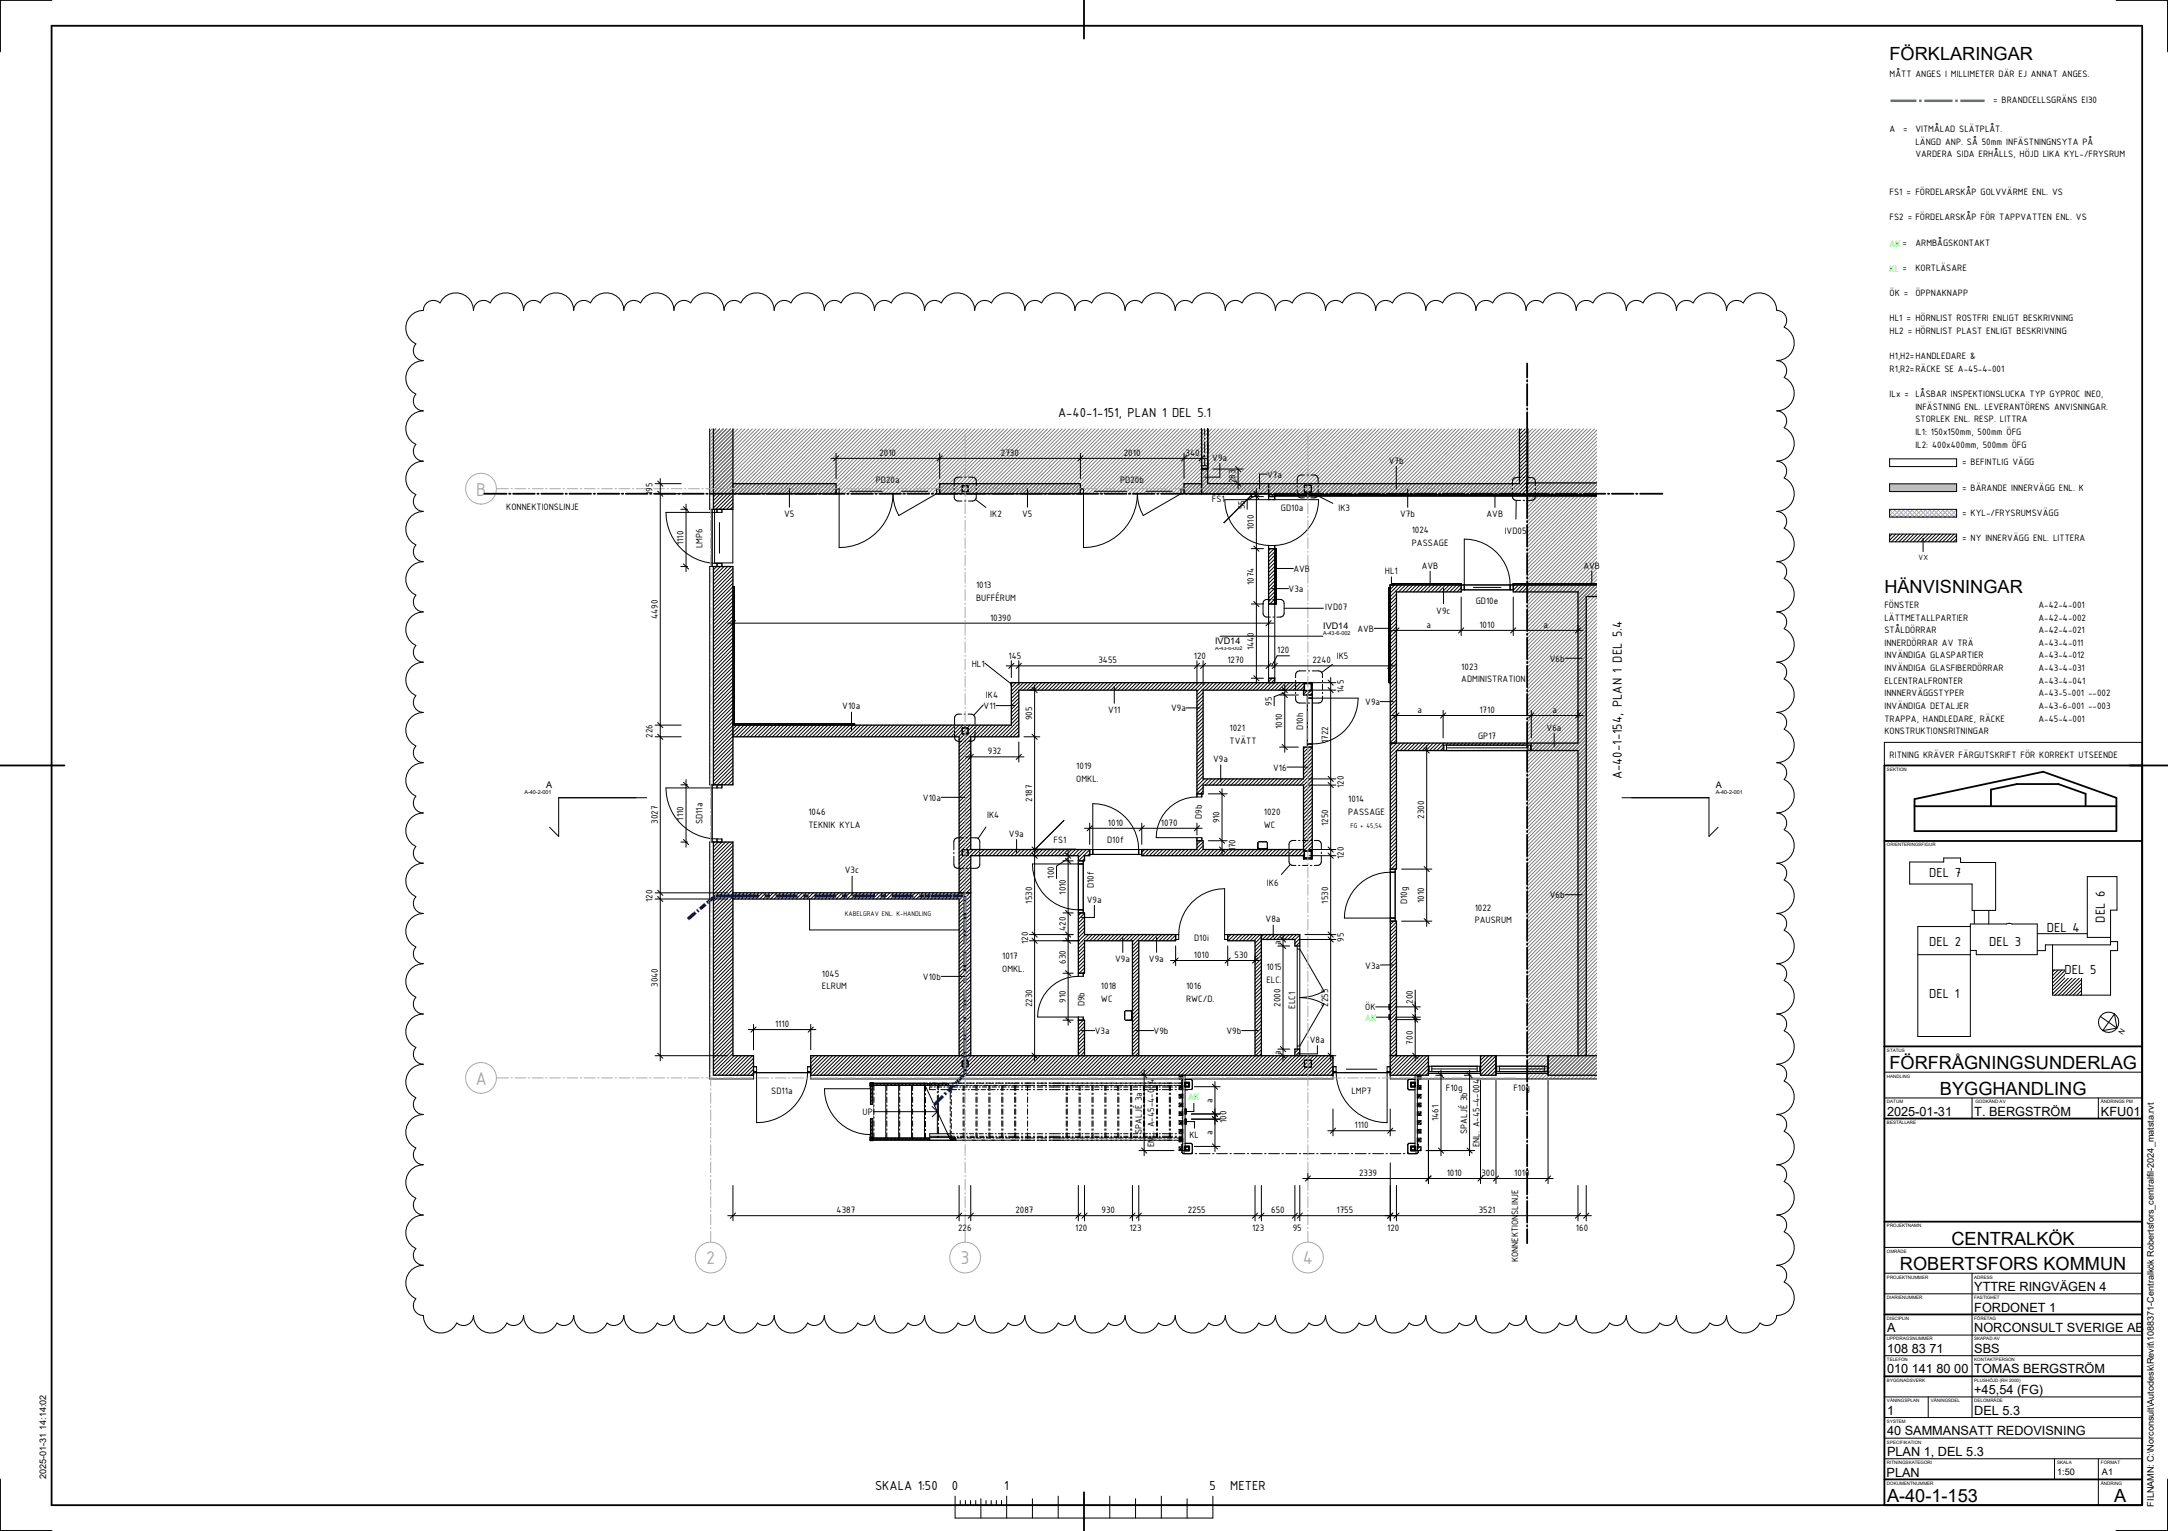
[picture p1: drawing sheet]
<svg xmlns="http://www.w3.org/2000/svg" width="841mm" height="594mm" viewBox="0 0 841 594" stroke-linecap="round" stroke-linejoin="round" font-family="sans-serif">
<defs><g id="words">
<g font-size="7.8" fill="#aaa">
<text x="184.7" y="192.3">B</text>
<text x="184.4" y="421">A</text>
<text x="273.9" y="490.5">2</text>
<text x="372.6" y="490.5">3</text>
<text x="505.3" y="490.5">4</text>
</g>
<g font-size="7.1">
<text x="733" y="23.4">FÖRKLARINGAR</text>
<text x="731" y="230.1">HÄNVISNINGAR</text>
<text x="732.9" y="414.9">FÖRFRÅGNINGSUNDERLAG</text>
<text x="752.5" y="424.9">BYGGHANDLING</text>
<text x="757" y="482.9">CENTRALKÖK</text>
<text x="737" y="492.9">ROBERTSFORS KOMMUN</text>
<text x="732" y="582.6">A-40-1-153</text>
<text x="820.1" y="582.6">A</text>
</g>
<g font-size="5.5">
<text x="410.4" y="161.9">A-40-1-151, PLAN 1 DEL 5.1</text>
<text x="629.2" y="302.4" transform="rotate(-90 629.2 302.4)">A-40-1-154, PLAN 1 DEL 5.4</text>
<text x="748.4" y="340.4">DEL 7</text>
<text x="816.5" y="357.9" transform="rotate(-90 816.5 357.9)">DEL 6</text>
<text x="794" y="361.7">DEL 4</text>
<text x="748.4" y="367.1">DEL 2</text>
<text x="771.7" y="367.1">DEL 3</text>
<text x="800.9" y="377.7">DEL 5</text>
<text x="748.4" y="387.3">DEL 1</text>
<text x="339.4" y="578.3">SKALA 1:50</text>
<text x="369.2" y="578.3">0</text>
<text x="389.6" y="578.3">1</text>
<text x="469.2" y="578.3">5</text>
<text x="477.2" y="578.3">METER</text>
</g>
<g font-size="4.9">
<text x="732" y="432.9">2025-01-31</text>
<text x="765.8" y="432.9">T. BERGSTRÖM</text>
<text x="815" y="432.9">KFU01</text>
<text x="765.8" y="500.9">YTTRE RINGVÄGEN 4</text>
<text x="765.8" y="508.9">FORDONET 1</text>
<text x="732" y="516.9">A</text>
<text x="765.8" y="516.9">NORCONSULT SVERIGE AB</text>
<text x="732" y="524.9">108 83 71</text>
<text x="765.8" y="524.9">SBS</text>
<text x="732" y="532.9">010 141 80 00</text>
<text x="765.8" y="532.9">TOMAS BERGSTRÖM</text>
<text x="765.8" y="540.9">+45,54 (FG)</text>
<text x="732" y="548.9">1</text>
<text x="765.8" y="548.9">DEL 5.3</text>
<text x="732" y="556.9">40 SAMMANSATT REDOVISNING</text>
<text x="732" y="564.9">PLAN 1, DEL 5.3</text>
<text x="731.8" y="572.9">PLAN</text>
</g>
<g font-size="3.9">
<text x="733" y="30.1">MÅTT ANGES I MILLIMETER DÄR EJ ANNAT ANGES.</text>
<text x="773.2" y="40">= BRANDCELLSGRÄNS EI30</text>
<text x="733" y="51.3">A</text>
<text x="738.3" y="51.3">=</text>
<text x="743" y="51.3">VITMÅLAD SLÄTPLÅT.</text>
<text x="743" y="56.2">LÄNGD ANP. SÅ 50mm INFÄSTNINGNSYTA PÅ</text>
<text x="743" y="61.1">VARDERA SIDA ERHÅLLS, HÖJD LIKA KYL-/FRYSRUM</text>
<text x="733" y="75.8">FS1 =</text>
<text x="743" y="75.8">FÖRDELARSKÅP GOLVVÄRME ENL. VS</text>
<text x="733" y="85.5">FS2 =</text>
<text x="743" y="85.5">FÖRDELARSKÅP FÖR TAPPVATTEN ENL. VS</text>
<text x="738" y="95.3">=</text>
<text x="743" y="95.3">ARMBÅGSKONTAKT</text>
<text x="738" y="105.1">=</text>
<text x="743" y="105.1">KORTLÄSARE</text>
<text x="733" y="114.9">ÖK =</text>
<text x="743" y="114.9">ÖPPNAKNAPP</text>
<text x="733" y="124.7">HL1 =</text>
<text x="743" y="124.7">HÖRNLIST ROSTFRI ENLIGT BESKRIVNING</text>
<text x="733" y="129.6">HL2 =</text>
<text x="743" y="129.6">HÖRNLIST PLAST ENLIGT BESKRIVNING</text>
<text x="733" y="139.4">H1,H2=</text>
<text x="743" y="139.4">HANDLEDARE &amp;</text>
<text x="733" y="144.3">R1,R2=</text>
<text x="743" y="144.3">RÄCKE SE A-45-4-001</text>
<text x="733" y="154.1">ILx =</text>
<text x="743" y="154.1">LÅSBAR INSPEKTIONSLUCKA TYP GYPROC INEO,</text>
<text x="743" y="159">INFÄSTNING ENL. LEVERANTÖRENS ANVISNINGAR.</text>
<text x="743" y="163.9">STORLEK ENL. RESP. LITTRA</text>
<text x="743" y="168.7">IL1: 150x150mm, 500mm ÖFG</text>
<text x="743" y="173.6">IL2: 400x400mm, 500mm ÖFG</text>
<text x="341.1" y="176.9">2010</text>
<text x="388.3" y="176.9">2730</text>
<text x="435.9" y="176.9">2010</text>
<text x="459.9" y="176.9">340</text>
<text x="470.3" y="178.7">V9a</text>
<text x="538.7" y="179.8">V7b</text>
<text x="491.5" y="185.3">V7a</text>
<text x="761.1" y="180.5">= BEFINTLIG VÄGG</text>
<text x="253.1" y="192" transform="rotate(-90 253.1 192)">195</text>
<text x="339.7" y="187.4">PD20a</text>
<text x="434.5" y="187.4">PD20b</text>
<text x="479.3" y="187.5" transform="rotate(-90 479.3 187.5)">283</text>
<text x="761.1" y="190.3">= BÄRANDE INNERVÄGG ENL. K</text>
<text x="196.4" y="197.7">KONNEKTIONSLINJE</text>
<text x="470.1" y="194.9">FS1</text>
<text x="482.8" y="197.6" transform="rotate(-90 482.8 197.6)">55</text>
<text x="304.2" y="200.6">V5</text>
<text x="384.2" y="200.7">IK2</text>
<text x="396.5" y="200.6">V5</text>
<text x="496.9" y="198.1">GD10a</text>
<text x="519.2" y="198.4">IK3</text>
<text x="543.1" y="200.6">V7b</text>
<text x="576.6" y="200.7">AVB</text>
<text x="761.1" y="200.1">= KYL-/FRYSRUMSVÄGG</text>
<text x="486.4" y="205.8" transform="rotate(-90 486.4 205.8)">1010</text>
<text x="547.6" y="207">1024</text>
<text x="583.7" y="207.2">IVD05</text>
<text x="761.1" y="209.9">= NY INNERVÄGG ENL. LITTERA</text>
<text x="265.2" y="211.5" transform="rotate(-90 265.2 211.5)">1110</text>
<text x="272.4" y="212.7" transform="rotate(-90 272.4 212.7)">LMP6</text>
<text x="547.6" y="211.8">PASSAGE</text>
<text x="501.7" y="221.9">AVB</text>
<text x="551.5" y="220.6">AVB</text>
<text x="614.2" y="220.6">AVB</text>
<text x="486.4" y="227" transform="rotate(-90 486.4 227)">1074</text>
<text x="537.2" y="222.8">HL1</text>
<text x="378.6" y="228.1">1013</text>
<text x="378.6" y="233">BUFFÉRUM</text>
<text x="499.9" y="229.8">V3a</text>
<text x="514.1" y="236.8">IVD07</text>
<text x="557.2" y="238.1">V9c</text>
<text x="572.5" y="234.4">GD10e</text>
<text x="731" y="235.9">FÖNSTER</text>
<text x="790.7" y="235.9">A-42-4-001</text>
<text x="255.2" y="240.2" transform="rotate(-90 255.2 240.2)">4490</text>
<text x="384" y="240.8">10390</text>
<text x="526.5" y="245.2">AVB</text>
<text x="553.4" y="243.6">a</text>
<text x="573.9" y="243.6">1010</text>
<text x="598.7" y="243.6">a</text>
<text x="731" y="240.8">LÄTTMETALLPARTIER</text>
<text x="731" y="245.7">STÅLDÖRRAR</text>
<text x="790.7" y="240.8">A-42-4-002</text>
<text x="790.7" y="245.7">A-42-4-021</text>
<text x="731" y="250.6">INNERDÖRRAR AV TRÄ</text>
<text x="790.7" y="250.6">A-43-4-011</text>
<text x="391.2" y="255.8">145</text>
<text x="426.1" y="257.4">3455</text>
<text x="463.1" y="255.8">120</text>
<text x="476.1" y="257.4">1270</text>
<text x="486.4" y="252.3" transform="rotate(-90 486.4 252.3)">1440</text>
<text x="495.4" y="253.5">120</text>
<text x="509.1" y="257.4">2240</text>
<text x="518.6" y="255.6">IK5</text>
<text x="601.2" y="256.8">V6b</text>
<text x="731" y="255.5">INVÄNDIGA GLASPARTIER</text>
<text x="790.7" y="255.5">A-43-4-012</text>
<text x="377" y="258.7">HL1</text>
<text x="566.9" y="259.8">1023</text>
<text x="731" y="260.4">INVÄNDIGA GLASFIBERDÖRRAR</text>
<text x="790.7" y="260.4">A-43-4-031</text>
<text x="521.3" y="268.8" transform="rotate(-90 521.3 268.8)">145</text>
<text x="566.9" y="264.7">ADMINISTRATION</text>
<text x="731" y="265.3">ELCENTRALFRONTER</text>
<text x="790.7" y="265.3">A-43-4-041</text>
<text x="326.7" y="275.2">V10a</text>
<text x="381.6" y="275.2">V11</text>
<text x="382.5" y="270.7">IK4</text>
<text x="493.3" y="273.8" transform="rotate(-90 493.3 273.8)">95</text>
<text x="529.6" y="273.6">V9a</text>
<text x="731" y="270.2">INNNERVÄGGSTYPER</text>
<text x="731" y="275.1">INVÄNDIGA DETALJER</text>
<text x="790.7" y="270.2">A-43-5-001 --002</text>
<text x="790.7" y="275.1">A-43-6-001 --003</text>
<text x="400.4" y="279.5" transform="rotate(-90 400.4 279.5)">905</text>
<text x="429.8" y="276.7">V11</text>
<text x="454.3" y="276">V9a</text>
<text x="549.9" y="276.6">a</text>
<text x="573.9" y="276.6">1710</text>
<text x="602.2" y="276.6">a</text>
<text x="731" y="279.9">TRAPPA, HANDLEDARE, RÄCKE</text>
<text x="790.7" y="279.9">A-45-4-001</text>
<text x="253.1" y="286.3" transform="rotate(-90 253.1 286.3)">226</text>
<text x="476.9" y="283.6">1021</text>
<text x="497.4" y="282.8" transform="rotate(-90 497.4 282.8)">1010</text>
<text x="505.5" y="283.2" transform="rotate(-90 505.5 283.2)">D10h</text>
<text x="573.4" y="286.6">GP17</text>
<text x="599.9" y="283.5">V6a</text>
<text x="731" y="284.8">KONSTRUKTIONSRITNINGAR</text>
<text x="383.2" y="292.7">932</text>
<text x="476.9" y="288.5">TVÄTT</text>
<text x="515.2" y="288.3" transform="rotate(-90 515.2 288.3)">1722</text>
<text x="733" y="293.9">RITNING KRÄVER FÄRGUTSKRIFT FÖR KORREKT UTSEENDE</text>
<text x="417.5" y="298.4">1019</text>
<text x="470.6" y="295.7">V9a</text>
<text x="493.9" y="299">V16</text>
<text x="417.5" y="303.3">OMKL.</text>
<text x="521.3" y="305.8" transform="rotate(-90 521.3 305.8)">120</text>
<text x="358" y="310.7">V10a</text>
<text x="400.4" y="311" transform="rotate(-90 400.4 311)">2187</text>
<text x="523" y="311.2">1014</text>
<text x="313.6" y="316.3">1046</text>
<text x="382.9" y="317.6">IK4</text>
<text x="466.2" y="317.6" transform="rotate(-90 466.2 317.6)">D9b</text>
<text x="490.2" y="316.3">1020</text>
<text x="523" y="316.1">PASSAGE</text>
<text x="552.5" y="317.7" transform="rotate(-90 552.5 317.7)">2300</text>
<text x="255.2" y="319.7" transform="rotate(-90 255.2 319.7)">3027</text>
<text x="265.2" y="318.4" transform="rotate(-90 265.2 318.4)">1110</text>
<text x="272.4" y="319.8" transform="rotate(-90 272.4 319.8)">SD11a</text>
<text x="313.6" y="321.2">TEKNIK KYLA</text>
<text x="429.8" y="320.4">1010</text>
<text x="450.3" y="320.4">1070</text>
<text x="473.1" y="319.5" transform="rotate(-90 473.1 319.5)">910</text>
<text x="490.2" y="321.2">WC</text>
<text x="515.2" y="320.4" transform="rotate(-90 515.2 320.4)">1250</text>
<text x="391.4" y="324.6">V9a</text>
<text x="408.7" y="326.9">FS1</text>
<text x="429.5" y="326.9">D10f</text>
<text x="479.3" y="330.3" transform="rotate(-90 479.3 330.3)">170</text>
<text x="521.3" y="333.2" transform="rotate(-90 521.3 333.2)">120</text>
<text x="327.7" y="338.9">V3c</text>
<text x="408.9" y="340.9" transform="rotate(-90 408.9 340.9)">100</text>
<text x="413.4" y="347.1" transform="rotate(-90 413.4 347.1)">1010</text>
<text x="424.3" y="344.5" transform="rotate(-90 424.3 344.5)">D10f</text>
<text x="491.5" y="343.9">IK6</text>
<text x="253.1" y="350" transform="rotate(-90 253.1 350)">120</text>
<text x="400.4" y="350.6" transform="rotate(-90 400.4 350.6)">1530</text>
<text x="421.6" y="350.2">V9a</text>
<text x="515.2" y="350.6" transform="rotate(-90 515.2 350.6)">1530</text>
<text x="545.8" y="350.8" transform="rotate(-90 545.8 350.8)">D10g</text>
<text x="552.5" y="350.3" transform="rotate(-90 552.5 350.3)">1010</text>
<text x="572.1" y="353.4">1022</text>
<text x="601.2" y="348.5">V6b</text>
<text x="491" y="357.9">V8a</text>
<text x="572.1" y="358.3">PAUSRUM</text>
<text x="413.4" y="361.2" transform="rotate(-90 413.4 361.2)">420</text>
<text x="463.2" y="365">D10i</text>
<text x="521.3" y="365.3" transform="rotate(-90 521.3 365.3)">95</text>
<text x="398.9" y="366.2" transform="rotate(-90 398.9 366.2)">120</text>
<text x="463.1" y="371.7">1010</text>
<text x="478.9" y="371.7">530</text>
<text x="496.8" y="366.7" transform="rotate(-90 496.8 366.7)">a</text>
<text x="388.8" y="372.1">1017</text>
<text x="388.8" y="377">OMKL.</text>
<text x="413.4" y="374" transform="rotate(-90 413.4 374)">630</text>
<text x="432.6" y="373.4">V9a</text>
<text x="445.7" y="373.4">V9a</text>
<text x="491.2" y="376.5">1015</text>
<text x="529.6" y="375.8">V3a</text>
<text x="255.2" y="382.9" transform="rotate(-90 255.2 382.9)">3040</text>
<text x="318.8" y="379">1045</text>
<text x="318.8" y="383.9">ELRUM</text>
<text x="358" y="380.2">V10b</text>
<text x="427.1" y="383.8">1018</text>
<text x="460.1" y="383.8">1016</text>
<text x="491.2" y="381.4">ELC.</text>
<text x="413.4" y="389.1" transform="rotate(-90 413.4 389.1)">910</text>
<text x="427.1" y="388.6">WC</text>
<text x="460.1" y="388.6">RWC/D.</text>
<text x="548" y="389.4" transform="rotate(-90 548 389.4)">200</text>
<text x="400.4" y="390.8" transform="rotate(-90 400.4 390.8)">2230</text>
<text x="420.7" y="390.4" transform="rotate(-90 420.7 390.4)">D9b</text>
<text x="496.8" y="390.6" transform="rotate(-90 496.8 390.6)">2000</text>
<text x="502.5" y="391.4" transform="rotate(-90 502.5 391.4)">ELC1</text>
<text x="515.2" y="390.6" transform="rotate(-90 515.2 390.6)">2255</text>
<text x="529.6" y="392">ÖK</text>
<text x="300.6" y="398.5">1110</text>
<text x="424.6" y="401.2">V3a</text>
<text x="447.5" y="401.2">V9b</text>
<text x="475.8" y="401.2">V9b</text>
<text x="508.1" y="404.6">V8a</text>
<text x="548" y="405.3" transform="rotate(-90 548 405.3)">700</text>
<text x="496.8" y="409.2" transform="rotate(-90 496.8 409.2)">a</text>
<text x="299.2" y="424.3">SD11a</text>
<text x="524.2" y="424.3">LMP7</text>
<text x="560.9" y="423.3">F10g</text>
<text x="587.1" y="423.3">F10g</text>
<text x="470.3" y="427.8" transform="rotate(-90 470.3 427.8)">a</text>
<text x="334.6" y="432.8">UP</text>
<text x="475.8" y="435.6" transform="rotate(-90 475.8 435.6)">100</text>
<text x="525.4" y="437.8">1110</text>
<text x="558" y="434.9" transform="rotate(-90 558 434.9)">1461</text>
<text x="442.9" y="439.9" transform="rotate(-90 442.9 439.9)">SPALJÉ 3a</text>
<text x="461.4" y="441.6">KL</text>
<text x="470.3" y="440.4" transform="rotate(-90 470.3 440.4)">a</text>
<text x="569.1" y="439.9" transform="rotate(-90 569.1 439.9)">SPALJÉ 3b</text>
<text x="447.7" y="445.1" transform="rotate(-90 447.7 445.1)">ENL. A-45-4-004</text>
<text x="573.9" y="445.1" transform="rotate(-90 573.9 445.1)">ENL. A-45-4-004</text>
<text x="527.2" y="456.3">2339</text>
<text x="561.2" y="456.3">1010</text>
<text x="574.7" y="456.3">300</text>
<text x="587.4" y="456.3">1010</text>
<text x="324.5" y="470.7">4387</text>
<text x="393.9" y="470.7">2087</text>
<text x="427.3" y="470.7">930</text>
<text x="460.8" y="470.7">2255</text>
<text x="493.2" y="470.7">650</text>
<text x="518.5" y="470.7">1755</text>
<text x="573.6" y="470.7">3521</text>
<text x="371.7" y="477.4">226</text>
<text x="417.1" y="477.4">120</text>
<text x="438.1" y="477.4">123</text>
<text x="485.7" y="477.4">123</text>
<text x="501.5" y="477.4">95</text>
<text x="538.1" y="477.4">120</text>
<text x="611.3" y="477.4">160</text>
<text x="588.9" y="489.8" transform="rotate(-90 588.9 489.8)">KONNEKTIONSLINJE</text>
</g>
<g font-size="3.9" fill="#0f0">
<text x="733" y="95.7">AK</text>
<text x="733" y="105.5">KL</text>
<text x="529.6" y="396">AK</text>
<text x="461" y="426.8">AK</text>
</g>
<g font-size="3.5">
<text x="513.3" y="244">IVD14</text>
<text x="471.4" y="250">IVD14</text>
<text x="211.8" y="305.6">A</text>
<text x="665.5" y="305.6">A</text>
<text x="17.9" y="573.8" transform="rotate(-90 17.9 573.8)">2025-01-31 14:14:02</text>
<text x="798" y="572.3">1:50</text>
<text x="815.4" y="572.3">A1</text>
<text x="835.5" y="584.5" transform="rotate(-90 835.5 584.5)">FILNAMN: C:\Norconsult\Autodesk\Revit\1088371-Centralkök Robertsfors_centralfil-2024_matsta.rvt</text>
</g>
<text font-size="3.2" x="744.3" y="217.2">VX</text>
<g font-size="2.8">
<text x="523.9" y="321.1">FG + 45,54</text>
<text x="327.7" y="355.4">KABELGRAV ENL. K-HANDLING</text>
<text x="823.4" y="401.7" transform="rotate(-56 823.4 401.7)">N</text>
</g>
<g font-size="2.1">
<text x="513.3" y="246.3">A-43-6-002</text>
<text x="471.4" y="252.3">A-43-6-002</text>
<text x="203.4" y="308.1">A-40-2-001</text>
<text x="665.5" y="308.1">A-40-2-001</text>
</g>
<g font-size="1.8">
<text x="732" y="299.1">SEKTION</text>
<text x="732" y="328.4">ORIENTERINGSFIGUR</text>
<text x="732" y="408.1">STATUS</text>
<text x="732" y="418.1">HANDLING</text>
<text x="732" y="428.1">DATUM</text>
<text x="766.3" y="428.1">GODKÄND AV</text>
<text x="815" y="428.1">ÄNDRINGS PM</text>
<text x="732" y="436.1">BESTÄLLARE</text>
<text x="732" y="476.1">PROJEKTNAMN</text>
<text x="732" y="486.1">OMRÅDE</text>
<text x="732" y="496.1">PROJEKTNUMMER</text>
<text x="765.8" y="496.1">ADRESS</text>
<text x="732" y="504.1">DIARIENUMMER</text>
<text x="765.8" y="504.1">FASTIGHET</text>
<text x="732" y="512.1">DISCIPLIN</text>
<text x="765.8" y="512.1">FÖRETAG</text>
<text x="732" y="520.1">UPPDRAGSNUMMER</text>
<text x="765.8" y="520.1">SKAPAD AV</text>
<text x="732" y="528.1">TELEFON</text>
<text x="765.8" y="528.1">KONTAKTPERSON</text>
<text x="732" y="536.1">BYGGNADSVERK</text>
<text x="765.8" y="536.1">PLUSHÖJD (RH 2000)</text>
<text x="732" y="544.1">VÅNINGSPLAN</text>
<text x="749" y="544.1">VÅNINGSDEL</text>
<text x="765.8" y="544.1">DELOMRÅDE</text>
<text x="732" y="552.1">SYSTEM</text>
<text x="732" y="560.1">SPECIFIKATION</text>
<text x="732" y="568.1">RITNINGSKATEGORI</text>
<text x="798" y="568.1">SKALA</text>
<text x="815" y="568.1">FORMAT</text>
<text x="732" y="576.1">DOKUMENTNUMMER</text>
<text x="815" y="576.1">ÄNDRING</text>
</g>
</g></defs>
<path d="M733.3 38.6v1h10.2v-1zM760.5 38.6v1h9.4v-1zM758.5 38.6v1h1v-1zM744.5 38.6v1h1v-1zM746.5 38.6v1h11v-1z" fill="#0080ff"/>
<path d="M733 187.7h26v3h-26z" fill="#c0c0c0"/>
<g fill="#fff">
<path d="M733 207.2h26v3h-26z"/>
<path d="M733 178h26v3h-26z"/>
<path d="M733 197.6h26v3h-26z"/>
</g>
<g fill="none" stroke="#000" stroke-width=".39">
<path d="M733 178h26v3h-26zM733 187.7h26v3h-26zM733 197.6h26v3h-26zM733 207.2h26v3h-26zM734 207.2l-1 1M735.4 207.2l-2.4 2.4M736.8 207.2l-3 3M738.2 207.2l-3 3M739.6 207.2l-3 3M741.1 207.2l-3 3M742.5 207.2l-3 3M743.9 207.2l-3 3"/>
<path d="M745.3 207.2l-3 3M746 208.8v5.2M746.7 207.2l-3 3M748.1 207.2l-3 3M749.5 207.2l-3 3M750.9 207.2l-3 3M752.4 207.2l-3 3M753.8 207.2l-3 3M755.2 207.2l-3 3M756.6 207.2l-3 3M758 207.2l-3 3M759 207.7l-2.6 2.5"/>
<path d="M759 209.1l-1.2 1.1"/>
</g>
<g fill="none" stroke="#f0f" stroke-width=".39">
<path d="M733 199.4l1.2 1.2M733 197.7l2.9 2.9M733.7 197.6l-.7 .7M734.6 197.6l3 3M735.4 197.6l-2.4 2.4M736.3 197.6l3 3M737.1 197.6l-3 3M738 197.6l3 3M738.8 197.6l-3 3M739.7 197.6l3 3M740.5 197.6l-3 3M741.4 197.6l3 3"/>
<path d="M742.2 197.6l-3 3M743.1 197.6l3 3M743.9 197.6l-3 3M744.8 197.6l3 3M745.6 197.6l-3 3M746.5 197.6l3 3M747.3 197.6l-3 3M748.2 197.6l3 3M749 197.6l-3 3M749.8 197.6l3 3M750.7 197.6l-3 3M751.5 197.6l3 3"/>
<path d="M752.3 197.6l-3 3M753.2 197.6l3 3M754 197.6l-3 3M754.9 197.6l3 3M755.7 197.6l-3 3M756.6 197.6l2.4 2.4M757.4 197.6l-3 3M758.3 197.6l.7 .7M759 197.8l-2.9 2.8M759 199.5l-1.2 1.1"/>
</g>
<g fill="#fff">
<path d="M275.3 418.6l1.4-1.4h15.6v1.4z"/>
<path d="M275.3 219.8h1.4v84.7h-1.4z"/>
<path d="M275.3 166.4h1.4v31.2h-1.4z"/>
<path d="M392.3 264.9h113.6v2.9h-113.6z"/>
<path d="M372.1 285.9h4.5v60.5h-4.5z"/>
<path d="M539.3 227l2.4 2.7v58.6h-2.4z"/>
<path d="M439.3 365h2.5v44.6h-2.5z"/>
<path d="M492.1 234.3h2.4v28.8h-2.4z"/>
<path d="M466.1 181.7h2.4v5.9h-2.4z"/>
<path d="M568 227h17.8v1.9h-17.8z"/>
<path d="M612.1 227h3.2v182.6h-3.2z"/>
<path d="M541.7 288.3h70.4v2.9h-18.4v-2.1h-33.6v2.1h-18.4z"/>
<path d="M580.6 413.7h19.6v2.1h-19.6z"/>
<path d="M560.1 289.1h33.6v2.1h-33.6z"/>
<path d="M486.8 365h2.5v44.6h-2.5z"/>
<path d="M423.9 329.6h17.8v1.9h-17.8z"/>
<path d="M418.3 335.2h1.9v17.8h-1.9z"/>
<path d="M392.3 267.8h2.9v18.1h-2.9z"/>
<path d="M507.1 270.9h1.9v17.8h-1.9z"/>
<path d="M466.7 302.2h38.9v2.4h-38.9z"/>
<path d="M539.3 338.4h1.9v17.8h-1.9z"/>
<path d="M554.4 413.7h19.6v2.1h-19.6z"/>
<path d="M466.1 166.4h2.4v15.3h-2.4z"/>
<path d="M506 265.2v2.7h2.7v-2.7zM506.1 265.3h2.5v2.5h-2.5z"/>
<path d="M506 330.2v2.7h2.7v-2.7zM506.1 330.3h2.5v2.5h-2.5z"/>
<path d="M551.2 417.2v1.4h-1.4h69.7v-1.4h-19v-.7h-20.2v.7h-6v-.7h-20.2v.7zM539.3 417.2v1.4h9.6v-1.4z"/>
<path d="M459.7 417.2v1.4h57.4v-1.4zM374.8 417.2l-1.4 1.4h85.4h-1.4v-1.4zM314.5 417.2v1.4h56.9l1.4-1.4z"/>
<path d="M375 409.6v7.1h-.7l.5 .5h142.3v-7.6zM314.5 409.6v7.6h58.3l.8-.8v-6.8zM600.5 409.6v7.6h19v-7.6zM574.3 409.6v7.6h6v-7.6zM539.3 409.6v7.6h14.8v-7.6zM276.7 409.6v7.6h15.6v-7.6z"/>
<path d="M580.3 409.6v6.9h20.2v-6.9zM580.6 413.7h19.6v2.1h-19.6z"/>
<path d="M554.1 409.6v6.9h20.2v-6.9zM554.4 413.7h19.6v2.1h-19.6z"/>
<path d="M275.3 350.4v68.2l1.4-1.4v-68zM275.3 326.7v21.9l1.4-1.3v-20.6z"/>
<path d="M276.7 349.2v60.4h7.6v-61.3h-6.5zM276.7 326.7v20.6l.4-.2 .4 .5v-.7h6.8v-20.2zM276.7 219.8v84.7h7.6v-84.7zM276.7 166.4v31.2h7.6v-31.2z"/>
<path d="M284.3 348.8v60.8h8v6.6h22.2v-6.6h57.6v-60.8zM284.3 166.4v21.3h40v3.9h-40v6h-8.1l.1 22.2h8v7.8h.5v53.2h46.7v.5h60.8l-.1-16.5 99.9 .1v-52h2.9v21.4h-.5v30.6l14.6-.1-.1 4.9h-3.4v-1.9h-38.9v34.4h38.9v-12.3h3.4v43.4h-3.4v-1.3h-62.7v-2.4h21.4v-3.4h2.4v3.4h38.9v-25h-38.9v3.4h-2.4v-40.2h-69.1v18.1h-18.6v43.7h46.1v2.4h-2v2h-2.4v-2h-41.7v77.6h41.7v-13.8h2.4v13.8h18.6v-44.6h-18.6v12.6h-2.4v-23.4h2.4v8.4h35.3v2.4h-14.2v44.6h45v-44.6h-10.6v-2.4h28v4.4h-1.9v-2.5h-13v45.1h13v-2.6h1.9v2.6h12.9v6.6h22.2v-20.6h-.4v-1.9h.4v-2.1h-.4v-1.9h.4v-32.3h2.4v52.2h70.4v-118.4h-70.4v46h-2.4v-72.3h-.5v-36.9h.4v-1.1h1.1v-.4h26.5v3.2h-25.1v58.6h70.4v-58.6h-25.1v-3.2h32.5v-34.1h-125v.3h-2.4v-.8h2.4h-2.4v-.3h-32.8v-3.9l6.8-.1v-21.2zM538.1 413.9h1v1.9h-1zM517.3 413.9h1v1.9h-1zM313.3 413.9h1v1.9h-1zM292.5 413.9h1v1.9h-1zM615.3 231.5v178.1h4.2v-178.1zM436.4 392.3l2.2-.1 .5 .2v3.2l-.3 .2-2.4-.1zM418.3 394.6h1.9v1h-1.9zM418.3 377.8h1.9v1h-1.9zM475 362.6h1v1.9h-1zM456.2 362.6h1v1.9h-1zM539.3 337.4h1.9v19.8h-1.9zM418.3 334.2h1.9v19.8h-1.9zM284.3 285.9v18.6h-8.1v22.2h8.1v19.7h87.8v-60.5zM508.7 332.7l-.2 .3zM505.9 332.7l.3 .3zM506.1 330.3v2.5h2.5v-2.5zM422.9 329.6h19.8v1.9h-19.8zM508.5 330.2l.2 .2zM505.9 330.2v.2l.3-.2zM488.1 326.7h3.4l.1 2.5-.2 .2h-3.2l-.3-.5zM278.1 325.5h1.9v1h-1.9zM464.3 325h1.9v1h-1.9zM464.3 308.2h1.9v1h-1.9zM278.1 304.7h1.9v1h-1.9zM507.1 269.9h1.9v19.8h-1.9zM505.9 267.8l.3 .2zM508.5 268l.2-.3zM506.1 265.3v2.5h2.5v-2.5zM505.9 265.2v.2l.3-.2zM508.5 265.2l.2 .2zM567 227h19.8v1.9h-19.8zM278.1 218.6h1.9v1h-1.9zM492.1 211.7h2.4v1h-2.4zM278.1 197.8h1.9v1h-1.9zM492.1 192.9h2.4v1h-2.4zM364.5 187.7h54.6v3.9h-54.6zM363.3 189.7h1v1.9h-1zM458.1 189.7h1v1.9h-1zM324.5 189.7h1v1.9h-1zM419.3 189.7h1v1.9h-1zM468.5 166.4v21.2h120.9v-21.2zM592.6 166.4v21h26.9v-21z"/>
<path d="M538.1 413.9v1.9h1v-1.9zM517.3 413.9v1.9h1v-1.9z"/>
<path d="M492.1 263.1v1.8h2.4v-1.8zM492.1 212.9v21.4h2.4v-21.4zM492.1 191.9v.8h2.4v-.8z"/>
<path d="M492.1 211.7v1h2.4v-1zM492.1 192.9v1h2.4v-1z"/>
<path d="M539.3 227l2.4 2.7h25.1v-2.7zM587 227v2.7h25.1v-2.7z"/>
<path d="M567 227v1.9h1v-1.9zM585.8 227v1.9h1v-1.9z"/>
<path d="M278.1 218.6v1h1.9v-1zM278.1 197.8v1h1.9v-1z"/>
<path d="M313.3 413.9v1.9h1v-1.9zM292.5 413.9v1.9h1v-1.9z"/>
<path d="M284.3 346.4v.5h10.1v1.4h-10.1v.5h87.8v-.5h-15.5v-1.4h15.5v-.5zM326.6 346.9h2.1v1.4h-2.1zM341.6 346.9h2.1v1.4h-2.1zM345.8 346.9h8.6v1.4h-8.6zM311.6 346.9h2.1v1.4h-2.1zM315.8 346.9h8.6v1.4h-8.6zM330.8 346.9h8.6v1.4h-8.6zM300.8 346.9h8.6v1.4h-8.6zM296.6 346.9h2.1v1.4h-2.1z"/>
<path d="M278.1 325.5v1h1.9v-1zM278.1 304.7v1h1.9v-1z"/>
<path d="M422.9 329.6v1.9h1v-1.9zM441.7 329.6v1.9h1v-1.9z"/>
<path d="M464.3 326.2v3.4h2.4v-3.4zM464.3 267.8v40.2h2.4v-40.2z"/>
<path d="M418.3 354.2v8.4h2.4v-8.4zM418.3 332v2h2.4v-2z"/>
<path d="M505.6 289.9v39.7h.3v.6h3.1v-40.3zM505.6 268v1.7h3.4v-1.7z"/>
<path d="M418.3 353v1h1.9v-1zM418.3 334.2v1h1.9v-1z"/>
<path d="M507.1 288.7v1h1.9v-1zM507.1 269.9v1h1.9v-1z"/>
<path d="M418.3 395.8v13.8h2.4v-13.8zM418.3 365v12.6h2.4v-12.6z"/>
<path d="M418.3 394.6v1h1.9v-1zM418.3 377.8v1h1.9v-1z"/>
<path d="M464.3 325v1h1.9v-1zM464.3 308.2v1h1.9v-1z"/>
<path d="M475 362.6v1.9h1v-1.9zM456.2 362.6v1.9h1v-1.9z"/>
<path d="M539.3 356.2v1h1.9v-1zM539.3 337.4v1h1.9v-1z"/>
<path d="M502.3 407v2.6h1.9v-2.6zM502.3 364.5v2.5h1.9v-2.5z"/>
<path d="M324.5 189.7v1.9h1v-1.9zM363.3 189.7v1.9h1v-1.9z"/>
<path d="M419.3 189.7v1.9h1v-1.9zM458.1 189.7v1.9h1v-1.9z"/>
</g>
<g fill="#00f">
<path d="M369.4 346.9v1.4h4.2v-.7h.7v-.7zM358.7 346.9v1.4h2.1v-1.4zM277.5 346.9v1.4h16.9v-1.4z"/>
<path d="M356.6 346.9v1.4h2.1v-1.4zM360.8 346.9v1.4h8.6v-1.4z"/>
<path d="M341.6 346.9v1.4h2.1v-1.4zM345.8 346.9v1.4h8.6v-1.4z"/>
<path d="M326.6 346.9v1.4h2.1v-1.4zM330.8 346.9v1.4h8.6v-1.4z"/>
<path d="M311.6 346.9v1.4h2.1v-1.4zM315.8 346.9v1.4h8.6v-1.4z"/>
<path d="M300.8 346.9v1.4h8.6v-1.4zM296.6 346.9v1.4h2.1v-1.4z"/>
<path d="M373.6 398.6v18.1h1.4v-18.1zM373.6 362.2v2.2h1.4v-2.2zM373.6 347.6v6h1.4v-6z"/>
<path d="M373.6 364.4v2.1h1.4v-2.1zM373.6 353.6v8.6h1.4v-8.6z"/>
<path d="M373.6 379.4v2.1h1.4v-2.1zM373.6 368.6v8.6h1.4v-8.6z"/>
<path d="M373.6 394.4v2.1h1.4v-2.1zM373.6 383.6v8.6h1.4v-8.6z"/>
<path d="M266.3 356.1l.9 1 3.1-2.5-.9-1.1zM274.3 349.4l.9 1 .6-.4-.9-1.1z"/>
<path d="M273.8 349.8l.9 1.1 .5-.5-.9-1zM274.9 348.9l.9 1.1 2-1.7h-.3v-.7l-.4-.5z"/>
<path d="M270 353l.9 1.1 .5-.5-.9-1zM271.1 352.1l.9 1.1 2.1-1.9-.9-1z"/>
<path d="M365.3 424.7l-3.4 3.4 1 1 3.4-3.4zM371.4 418.6l-.6 .6 1 1 .6-.6z"/>
<path d="M370.8 419.2l-.6 .6 1 1 .6-.6zM371.4 418.6l1 1 2.4-2.4-.5-.5h-.7v-.3z"/>
<path d="M365.9 424.1l1 1 .6-.6-1-1zM369.6 420.4l-2.4 2.5 .9 1 2.5-2.5z"/>
</g>
<g fill="#fff">
<path d="M489.3 362.6h14.9v1.9h-14.9z"/>
<path d="M615.3 227h4.2v4.5h-4.2z"/>
<path d="M492.1 187.6h100.3v4.3h-100.3z"/>
<path d="M466.1 187.7l26-.1v4h-26z"/>
<path d="M589.4 166.4h3.2v21l-.2 .2h-3z"/>
<path d="M284.3 281.3h108v4.6h-108z"/>
<path d="M505.6 267.8l.3 .2z"/>
<path d="M508.7 264.9h.3v3.1h-.3z"/>
<path d="M505.9 264.9h2.8v.3h-2.8z"/>
<path d="M457.4 441.6h1.4v1.4h-1.4z"/>
<path d="M457.4 438.2h1.4v1.4h-1.4z"/>
<path d="M457.4 434.8h1.4v1.4h-1.4z"/>
<path d="M457.4 431.4h1.4v1.4h-1.4z"/>
<path d="M457.4 428h1.4v1.4h-1.4z"/>
<path d="M457.4 424.6h1.4v1.4h-1.4z"/>
<path d="M457.4 421.2h1.4v1.4h-1.4z"/>
<path d="M457.4 445h1.4v1.4h-1.4z"/>
<path d="M549.8 445h1.4v1.4h-1.4z"/>
<path d="M549.8 441.6h1.4v1.4h-1.4z"/>
<path d="M549.8 438.2h1.4v1.4h-1.4z"/>
<path d="M549.8 434.8h1.4v1.4h-1.4z"/>
<path d="M549.8 431.4h1.4v1.4h-1.4z"/>
<path d="M549.8 428h1.4v1.4h-1.4z"/>
<path d="M549.8 424.6h1.4v1.4h-1.4z"/>
<path d="M549.8 421.2h1.4v1.4h-1.4z"/>
<path d="M549.8 418.9v2.3h.3v-2z"/>
<path d="M458.5 444l.3-.3v2.7h.5v1.2l-.8-.4v-.8h.3z"/>
<path d="M458.5 419.2l.3-.3v3.8z"/>
<path d="M505.6 332h.3v1.3h-.3z"/>
<path d="M505.9 333h2.8v.3h-2.8z"/>
<path d="M508.7 330.2h.3v3.1h-.3z"/>
<path d="M459.7 418.6h57.4v-1.4h22.2v1.4h9.6v27.8h.4v1.2h-90v-1.2h.4z"/>
<path d="M538.9 393.7h.4v.9h-.4z"/>
<path d="M538.9 394.6h.4v1h-.4z"/>
<path d="M538.9 389.7h.4v.9h-.4z"/>
<path d="M538.9 390.6h.4v1h-.4z"/>
<path d="M338.6 420.4h29.4v.6h-29.4z"/>
<path d="M337.7 421.2h.6v20.2h-.6z"/>
<path d="M338.6 421.1h5v20.4h-5z"/>
<path d="M343.6 421.1h5v20.4h-5z"/>
<path d="M348.6 421.1h5v20.4h-5z"/>
<path d="M353.6 421.1h5v20.4h-5z"/>
<path d="M358.6 421.1h.3l4.7 10.2v8.6h-3v1h3v.5l-5 .1z"/>
<path d="M360.6 441.4h7.7l.5 1h-8.2z"/>
<path d="M360.6 439.9h7l.5 1h-7.5z"/>
<path d="M549.8 417.2h1.4v1.4h-1.4z"/>
<path d="M457.4 417.2h1.4v1.4h-1.4z"/>
<path d="M470.1 191.6h16z"/>
<path d="M401.4 329.5l16 .1z"/>
<path d="M539.2 226.9l1.1 .1h-1l-.1 1z"/>
<path d="M436.4 392.3l2.2-.1 .5 .2v3.2l-.3 .2h-2.1l-.3-.2z"/>
<path d="M488.1 326.7h3.4l.1 2.5-.2 .2h-3.2l-.3-.4z"/>
<path d="M494.5 191.9h125v.5h-125z"/>
<path d="M494.5 212.9h.5v21.4h-.5z"/>
<path d="M284.3 227.6h.5v53.2l-.5 .5z"/>
<path d="M284.8 280.8h46.7v.5h-47.2z"/>
<path d="M540.3 226.5h26.5v.5h-26.5z"/>
<path d="M587 226.5h32.5v.5h-32.5z"/>
<path d="M538.8 228h.5v36.9h-.5z"/>
<path d="M392.2 264.8h1l-.9 .1v1z"/>
<path d="M508 264.8h1.1v1l-.1-.9z"/>
<path d="M592.4 187.4h27.1v4.5h-27.1z"/>
<path d="M376.6 329.6v2.4h46.1v-2.4zM442.9 329.6v2.4h63v-2.4z"/>
<path d="M459.3 187.7v3.9h6.8v-3.9zM364.5 187.7v3.9h54.6v-3.9zM284.3 187.7v3.9h40v-3.9z"/>
<path d="M372.1 346.4v.5h2.2v.7h.7v18.9h-1.4v-18.2h-1.5v61.3h1.5v-11h1.4v11h1.6v-63.2zM373.6 394.4h1.4v2.1h-1.4zM373.6 383.6h1.4v8.6h-1.4zM373.6 379.4h1.4v2.1h-1.4zM373.6 368.6h1.4v8.6h-1.4z"/>
<path d="M418.3 362.6v2.4h37.7v-2.4zM476.2 362.6v2.4h13.1v-2.4z"/>
<path d="M539.3 357.4v52.2h2.4v-52.2zM539.3 288.3v48.9h2.4v-48.9z"/>
<path d="M549.3 446.4v1.2h.4l.4-.4v-.8zM549.8 443.7v1.3h.3v-1z"/>
<path d="M548.9 417.2v29.2h.9v-29.2zM458.8 417.2v29.2h.9v-29.2z"/>
<path d="M368.4 441.6l.3 .6h2v-.6zM338.6 441.6v.6h22v-.6z"/>
<path d="M338.6 442.2v.2h30.2zM338.6 441.5l22 .1z"/>
<path d="M338.6 421l20.3 .1zM338.6 420.2v.2h19.9l-.1-.2z"/>
<path d="M363.6 440.9v.5h4.7l-.2-.5zM363.6 431.3v8.6h4z"/>
<path d="M337.6 420.2v1h1v-1zM337.7 420.3h.8v.8h-.8z"/>
<path d="M337.6 441.4v1h1v-1zM337.7 441.5h.8v.8h-.8z"/>
<path d="M338.3 440.2v1h.3v-1zM337.6 440.2l.1 1zM338.3 421.4v1h.3v-1zM337.6 421.4l.1 1z"/>
</g>
<g fill="none" stroke="#000" stroke-width=".39">
<path d="M275.3 166.4v31.2h2.2M277.7 166.4l-1 1M279.1 166.4l-2.4 2.4M280.5 166.4l-3.8 3.8M281.9 166.4l-5.2 5.2M283.3 166.4l-6.6 6.6M284.3 166.9l-7.6 7.5M284.3 168.3l-7.6 7.6M284.3 169.7l-7.6 7.6M284.3 171.1l-7.6 7.6M284.3 172.5l-7.6 7.6M284.3 173.9l-7.6 7.6"/>
<path d="M284.3 175.3l-7.6 7.6M284.3 176.8l-7.6 7.5M284.3 178.2l-7.6 7.6M284.3 179.6l-7.6 7.6M466.1 166.4v3.2M466.1 169.9v.5M466.1 170.6v.5M466.1 171.4v4.9M466.1 176.6v.6M466.1 177.3v.5M466.1 178.2v3.8h2.4M467.3 166.4v2.5"/>
<path d="M467.3 169.9v.5M467.3 171.4v4.2M467.3 176.6v.6M467.3 178.2v2.5M468.5 166.4v3.2M468.5 169.9v.5M468.5 170.6v.5M468.5 171.4v4.9M468.5 176.6v.6M468.5 177.3v.5M468.5 178.2v3.8M590.2 166.4l-.8 .8"/>
<path d="M591.6 166.4l-2.2 2.2M592.6 168.3l-3.2 3.2M592.6 172.5l-3.2 3.2M592.6 176.7l-3.2 3.2M592.6 166.8l-3.2 3.2M592.6 171.1l-3.2 3.2M592.6 175.3l-3.2 3.2M592.6 179.6l-3.2 3.2M592.6 173.9l-3.2 3.2M592.6 169.7l-3.2 3.2M592.6 178.2l-3.2 3.2M276.2 197.6v22.2"/>
<path d="M277.2 197.6v20.8h7.1v-20.8M278.1 198.8v-1.2h1.9v1.2h-21.7a19.8 19.8 0 0 0 19.8 19.8M284.3 181l-7.6 7.6M284.3 182.4l-7.6 7.6M284.3 183.8l-7.6 7.6M284.3 185.2l-7.6 7.6M284.3 186.7l-7.6 7.5M284.3 192.3l-5.3 5.3M284.3 193.7l-3.9 3.9M284.3 195.1l-2.4 2.5M284.3 196.6l-1 1M284.3 187.7v3.9"/>
<path d="M284.7 187.7l-8 8M286.1 187.7l-9.4 9.4M287.6 187.7l-10 9.9M289 187.7l-3.9 3.9M290.4 187.7l-3.9 3.9M291.8 187.7l-3.9 3.9M293.2 187.7l-3.9 3.9M294.6 187.7l-3.9 3.9M296 187.7l-3.9 3.9M297.5 187.7l-3.9 3.9M298.9 187.7l-3.9 3.9M300.3 187.7l-3.9 3.9"/>
<path d="M301.7 187.7l-3.9 3.9M303.1 187.7l-3.9 3.9M304.5 187.7l-3.9 3.9M305.9 187.7l-3.9 3.9M307.4 187.7l-3.9 3.9M308.8 187.7l-3.9 3.9M310.2 187.7l-3.9 3.9M311.6 187.7l-3.9 3.9M313 187.7l-3.9 3.9M314.4 187.7l-3.9 3.9M315.8 187.7l-3.9 3.9M317.3 187.7l-3.9 3.9"/>
<path d="M318.7 187.7l-3.9 3.9M320.1 187.7l-3.9 3.9M321.5 187.7l-3.9 3.9M322.9 187.7l-3.9 3.9M324.3 187.7l-3.9 3.9M324.3 190.5l-1 1.1M324.3 189.1l-2.5 2.5M325.5 191.6h-1.2v-1.9h1.2v22.8a20.9 20.9 0 0 0 20.9-20.9 16.9 16.9 0 0 0 2.3 8.4l14.6-8.4M329.7 190.6h12.5M349.8 190.6h10.1M363.3 189.7h1.2v1.9h-1.2zM365.3 187.7l-.8 .8"/>
<path d="M366.8 187.7l-2.3 2.2M368.2 187.7l-3.7 3.6M369.6 187.7l-3.9 3.9M371 187.7l-3.9 3.9M372.4 187.7l-3.9 3.9M373.3 188.5h2.2v2.2h-2.2zM373.3 188.6h2.1v2h-2.1zM373.8 187.7l-3.9 3.9M375.2 187.7l-3.9 3.9M376.7 187.7l-3.9 3.9M378.1 187.7l-3.9 3.9M379.5 187.7l-3.9 3.9"/>
<path d="M380.9 187.7l-3.9 3.9M382.3 187.7l-3.9 3.9M383.7 187.7l-3.9 3.9M385.1 187.7l-3.9 3.9M386.6 187.7l-3.9 3.9M388 187.7l-3.9 3.9M389.4 187.7l-3.9 3.9M390.8 187.7l-3.9 3.9M392.2 187.7l-3.9 3.9M393.6 187.7l-3.9 3.9M395 187.7l-3.9 3.9M396.5 187.7l-3.9 3.9"/>
<path d="M397.9 187.7l-3.9 3.9M399.3 187.7l-3.9 3.9M400.7 187.7l-3.9 3.9M402.1 187.7l-3.9 3.9M403.5 187.7l-3.9 3.9M404.9 187.7l-3.9 3.9M406.4 187.7l-3.9 3.9M407.8 187.7l-3.9 3.9M409.2 187.7l-3.9 3.9M410.6 187.7l-3.9 3.9M412 187.7l-3.9 3.9M413.4 187.7l-3.9 3.9"/>
<path d="M414.8 187.7l-3.9 3.9M416.3 187.7l-3.9 3.9M417.7 187.7l-3.9 3.9M419.1 187.7l-3.9 3.9M419.1 189l-2.5 2.6M419.1 190.5l-1.1 1.1M420.3 191.6h-1.2v-1.9h1.2v22.8a20.9 20.9 0 0 0 20.9-20.9 16.9 16.9 0 0 0 2.3 8.4l14.6-8.4M424.5 190.6h12.5M444.6 190.6h10.1M458.1 189.7h1.2v1.9h-1.2zM460.1 187.7l-.8 .7M461.5 187.7l-2.2 2.1"/>
<path d="M462.9 187.7l-3.6 3.6M464.3 187.7l-3.9 3.9M465.7 187.7l-3.9 3.9M466.1 180.7h2.4M466.1 181.7h2.4M467.5 181.7l-1.4 1.3M468.5 183.5l-2.4 2.4M468.5 182.1l-2.4 2.4M468.5 184.9l-2.4 2.4M468.5 186.3l-5.2 5.3M468.6 187.6l-3.9 4M470 187.6l-3.9 4"/>
<path d="M470.1 191.6h16zM471.4 187.6l-3.9 4M472.8 187.6l-3.9 4M474.2 187.6l-3.9 4M475.7 187.6l-4 4M477.1 187.6l-3.9 4M478.5 187.6l-3.9 4M479.9 187.6l-3.9 4M481.3 187.6l-3.9 4M482.7 187.6l-3.9 4M484.1 187.6l-3.9 4M485.6 187.6l-4 4"/>
<path d="M486 191.6l-11.2 11.2M487 187.6l-4 4M488.4 187.6l-3.9 4M489.8 187.6l-3.9 4M491.2 187.6l-3.9 4M492.1 193.9v-1.2h2.4v1.2M492.6 187.6l-3.9 4M494 187.6l-3.9 4M495.5 187.6l-4 4M496.9 187.6l-4.8 4.8M498.3 187.6l-5 5.1M499.7 187.6l-4.2 4.3"/>
<path d="M501.1 187.6l-4.2 4.3M502.5 187.6l-4.2 4.3M503.9 187.6l-4.2 4.3M505.4 187.6l-4.3 4.3M506 188.3h2.7v2.6h-2.7zM506.1 188.4h2.5v2.4h-2.5zM506.8 187.6l-4.3 4.3M508.2 187.6l-4.2 4.3M509.6 187.6l-4.2 4.3M511 187.6l-4.2 4.3M512.4 187.6l-4.2 4.3M513.8 187.6l-4.2 4.3"/>
<path d="M515.3 187.6l-4.3 4.3M516.7 187.6l-4.3 4.3M518.1 187.6l-4.2 4.3M519.5 187.6l-4.2 4.3M520.9 187.6l-4.2 4.3M522.3 187.6l-4.2 4.3M523.7 187.6l-4.2 4.3M525.2 187.6l-4.3 4.3M526.6 187.6l-4.3 4.3M528 187.6l-4.2 4.3M529.4 187.6l-4.2 4.3M530.8 187.6l-4.2 4.3"/>
<path d="M532.2 187.6l-4.2 4.3M533.6 187.6l-4.2 4.3M535.1 187.6l-4.3 4.3M536.5 187.6l-4.3 4.3M537.9 187.6l-4.2 4.3M539.3 187.6l-4.2 4.3M540.7 187.6l-4.2 4.3M542.1 187.6l-4.2 4.3M543.5 187.6l-4.2 4.3M544.9 187.6l-4.2 4.3M546.4 187.6l-4.3 4.3M547.8 187.6l-4.2 4.3"/>
<path d="M549.2 187.6l-4.2 4.3M550.6 187.6l-4.2 4.3M552 187.6l-4.2 4.3M553.4 187.6l-4.2 4.3M554.8 187.6l-4.2 4.3M556.3 187.6l-4.3 4.3M557.7 187.6l-4.2 4.3M559.1 187.6l-4.2 4.3M560.5 187.6l-4.2 4.3M561.9 187.6l-4.2 4.3M563.3 187.6l-4.2 4.3M564.7 187.6l-4.2 4.3"/>
<path d="M566.2 187.6l-4.3 4.3M567.6 187.6l-4.2 4.3M569 187.6l-4.2 4.3M570.4 187.6l-4.2 4.3M571.8 187.6l-4.2 4.3M573.2 187.6l-4.2 4.3M574.6 187.6l-4.2 4.3M576.1 187.6l-4.3 4.3M577.5 187.6l-4.2 4.3M578.9 187.6l-4.2 4.3M580.3 187.6l-4.2 4.3M581.7 187.6l-4.2 4.3"/>
<path d="M583.1 187.6l-4.2 4.3M584.5 187.6l-4.2 4.3M586 187.6l-4.3 4.3M587.4 187.6l-4.2 4.3M588.8 187.6l-4.2 4.3M592.6 181l-3.2 3.2M592.6 186.6l-5.2 5.3M592.6 183.8l-3.2 3.2M592.6 185.2l-6.6 6.7M592.6 182.4l-3.2 3.2M593.3 187.4l-4.5 4.5M594.7 187.4l-4.5 4.5"/>
<path d="M596.1 187.4l-4.5 4.5M597.6 187.4l-4.5 4.5M599 187.4l-4.5 4.5M600.4 187.4l-4.5 4.5M601.8 187.4l-4.5 4.5M603.2 187.4l-4.5 4.5M604.6 187.4l-4.5 4.5M606 187.4l-4.5 4.5M607.5 187.4l-4.5 4.5M608.9 187.4l-4.5 4.5M610.3 187.4l-4.5 4.5M611.7 187.4l-4.5 4.5"/>
<path d="M613.1 187.4l-4.5 4.5M614.5 187.4l-4.5 4.5M615.9 187.4l-4.5 4.5M617.4 187.4l-4.5 4.5M618.8 187.4l-4.5 4.5M619.5 190.9l-1 1M619.5 189.5l-2.4 2.4M619.5 188.1l-3.8 3.8M619.5 191.9h-125v.5h125M277.5 219.8h-2.2v84.7h2.2M278 219.8l-1.3 1.3M278.1 218.6h1.9v1.2h-1.9z"/>
<path d="M279.1 202.8v11.8M279.5 219.8l-2.8 2.7M280.9 219.8l-4.2 4.1M282.3 219.8l-5.6 5.5M283.7 219.8l-7 7M474.8 202.8h.1M492.1 211.7h2.4v51.4h-2.4v-28.8h2.9v-21.4h-2.9zM492.9 212.9l-.8 .7M492.9 211.7a17.8 17.8 0 0 1-17.8-17.8h36.4a17.8 17.8 0 0 1-17.8 17.8M494.3 212.9l-2.2 2.1M494.5 214l-2.4 2.4M494.5 215.5l-2.4 2.4"/>
<path d="M494.5 216.9l-2.4 2.4M494.5 219.7l-2.4 2.4M494.5 218.3l-2.4 2.4M284.3 220.6l-7.6 7.6M284.3 222l-7.6 7.6M284.3 223.4l-7.6 7.6M284.3 224.8l-7.6 7.6M284.3 226.3l-7.6 7.5M284.3 227.7l-7.6 7.5M284.3 229.1l-7.6 7.6M284.3 230.5l-7.6 7.6M284.3 231.9l-7.6 7.6"/>
<path d="M284.3 233.3l-7.6 7.6M284.3 234.7l-7.6 7.6M284.3 236.2l-7.6 7.5M284.3 237.6l-7.6 7.5M284.3 239l-7.6 7.6M494.5 229.6l-2.4 2.4M494.5 231l-2.4 2.4M494.5 233.8l-.5 .5M494.5 221.1l-2.4 2.4M494.5 223.9l-2.4 2.4M494.5 225.4l-2.4 2.4M494.5 226.8l-2.4 2.4"/>
<path d="M494.5 228.2l-2.4 2.4M494.5 232.4l-1.9 1.9M494.5 222.5l-2.4 2.4M539.6 227l-.3 .2M540.3 226.9h-1.1v1.1M541 227l-1.7 1.6M541.7 231.9l-2.4 2.4M541.7 233.3l-2.4 2.4M541.7 237.6l-2.4 2.4M541.7 230.5l-2.4 2.4M541.7 234.7l-2.4 2.4M541.7 236.1l-2.4 2.4"/>
<path d="M541.7 239l-2.4 2.4M542.4 227l-3.1 3.1M543.8 227l-4.5 4.5M545.2 227l-2.7 2.7M546.7 227l-2.7 2.7M548.1 227l-2.7 2.7M549.5 227l-2.7 2.7M550.9 227l-2.7 2.7M552.3 227l-2.7 2.7M553.7 227l-2.7 2.7M555.1 227l-2.7 2.7M556.6 227l-2.7 2.7"/>
<path d="M558 227l-2.7 2.7M559.4 227l-2.7 2.7M560.8 227l-2.7 2.7M562.2 227l-2.7 2.7M563.6 227l-2.7 2.7M565 227l-2.7 2.7M566.5 227l-2.7 2.7M566.8 229.4l-.2 .3M566.8 228l-1.6 1.7M568 228.9v-19.7a17.9 17.9 0 0 1 17.8 19.7M571.6 227.9h10.7M587.7 227l-.7 .6"/>
<path d="M589.1 227l-2.1 2M590.5 227l-2.7 2.7M591.9 227l-2.7 2.7M593.3 227l-2.7 2.7M594.7 227l-2.7 2.7M596.1 227l-2.7 2.7M597.6 227l-2.7 2.7M599 227l-2.7 2.7M600.4 227l-2.7 2.7M601.8 227l-2.7 2.7M603.2 227l-2.7 2.7M604.6 227l-2.7 2.7"/>
<path d="M606 227l-2.7 2.7M607.5 227l-2.7 2.7M608.9 227l-2.7 2.7M610.3 227l-2.7 2.7M611.7 227l-2.7 2.7M613.1 227l-2.7 2.7M614.5 227l-2.7 2.7M615.3 231.8l-3.2 3.2M615.3 236.1l-3.2 3.2M615.3 233.2l-3.2 3.2M615.3 234.6l-3.2 3.2M615.3 237.5l-3.2 3.2"/>
<path d="M615.3 238.9l-3.2 3.2M615.9 227l-3.8 3.8M617.4 227l-5.3 5.2M618.8 227l-6.7 6.6M619.5 227.7l-3.8 3.8M619.5 229.1l-2.4 2.4M619.5 230.5l-1 1M619.5 227h-80.2v37.9h-.5v-36.9h.5M619.5 226.5h-32.5v2.4h-20.2v-2.4h-26.5v.5M284.3 240.4l-7.6 7.6M284.3 241.8l-7.6 7.6M284.3 243.2l-7.6 7.6"/>
<path d="M284.3 244.6l-7.6 7.6M284.3 246.1l-7.6 7.5M284.3 247.5l-7.6 7.5M284.3 248.9l-7.6 7.6M284.3 250.3l-7.6 7.6M284.3 251.7l-7.6 7.6M284.3 253.1l-7.6 7.6M284.3 254.5l-7.6 7.6M284.3 256l-7.6 7.5M284.3 257.4l-7.6 7.5M284.3 258.8l-7.6 7.6M541.7 241.8l-2.4 2.4"/>
<path d="M541.7 246l-2.4 2.4M541.7 247.5l-2.4 2.4M541.7 250.3l-2.4 2.4M541.7 251.7l-2.4 2.4M541.7 254.5l-2.4 2.4M541.7 255.9l-2.4 2.4M541.7 240.4l-2.4 2.4M541.7 243.2l-2.4 2.4M541.7 244.6l-2.4 2.4M541.7 248.9l-2.4 2.4M541.7 253.1l-2.4 2.4M541.7 257.4l-2.4 2.4"/>
<path d="M541.7 258.8l-2.4 2.4M615.3 240.3l-3.2 3.2M615.3 244.5l-3.2 3.2M615.3 246l-3.2 3.2M615.3 248.8l-3.2 3.2M615.3 250.2l-3.2 3.2M615.3 253l-3.2 3.2M615.3 254.4l-3.2 3.2M615.3 258.7l-3.2 3.2M615.3 241.7l-3.2 3.2M615.3 243.1l-3.2 3.2M615.3 247.4l-3.2 3.2"/>
<path d="M615.3 251.6l-3.2 3.2M615.3 255.9l-3.2 3.2M615.3 257.3l-3.2 3.2M284.3 260.2l-7.6 7.6M284.3 261.6l-7.6 7.6M284.3 263l-7.6 7.6M284.3 264.4l-7.6 7.6M284.3 265.9l-7.6 7.5M284.3 267.3l-7.6 7.5M284.3 268.7l-7.6 7.6M284.3 270.1l-7.6 7.6M284.3 271.5l-7.6 7.6"/>
<path d="M284.3 272.9l-7.6 7.6M284.3 274.3l-7.6 7.6M284.3 275.8l-7.6 7.5M284.3 277.2l-7.6 7.5M284.3 278.6l-7.6 7.6M284.3 280l-7.6 7.6M392.2 264.8h1l-.9 .1v1zM392.8 264.9l-.5 .4M394.2 264.9l-1.9 1.8M395.2 269.5l-2.9 2.9M395.2 270.9l-2.9 2.9M395.2 272.3l-2.9 2.9"/>
<path d="M395.2 275.2l-2.9 2.9M395.2 276.6l-2.9 2.9M395.2 279.4l-6.4 6.5M395.2 268.1l-2.9 2.9M395.2 273.7l-2.9 2.9M395.2 278l-2.9 2.9M395.6 264.9l-3.3 3.3M397 264.9l-4.7 4.7M398.4 264.9l-2.9 2.9M399.9 264.9l-2.9 2.9M401.3 264.9l-2.9 2.9M402.7 264.9l-2.9 2.9"/>
<path d="M404.1 264.9l-2.9 2.9M405.5 264.9l-2.9 2.9M406.9 264.9l-2.9 2.9M408.3 264.9l-2.9 2.9M409.8 264.9l-2.9 2.9M411.2 264.9l-2.9 2.9M412.6 264.9l-2.9 2.9M414 264.9l-2.9 2.9M415.4 264.9l-2.9 2.9M416.8 264.9l-2.9 2.9M418.2 264.9l-2.9 2.9M419.7 264.9l-2.9 2.9"/>
<path d="M421.1 264.9l-2.9 2.9M422.5 264.9l-2.9 2.9M423.9 264.9l-2.9 2.9M425.3 264.9l-2.9 2.9M426.7 264.9l-2.9 2.9M428.1 264.9l-2.9 2.9M429.6 264.9l-2.9 2.9M431 264.9l-2.9 2.9M432.4 264.9l-2.9 2.9M433.8 264.9l-2.9 2.9M435.2 264.9l-2.9 2.9M436.6 264.9l-2.9 2.9"/>
<path d="M438 264.9l-2.9 2.9M439.4 264.9l-2.9 2.9M440.9 264.9l-2.9 2.9M442.3 264.9l-2.9 2.9M443.7 264.9l-2.9 2.9M445.1 264.9l-2.9 2.9M446.5 264.9l-2.9 2.9M447.9 264.9l-2.9 2.9M449.3 264.9l-2.9 2.9M450.8 264.9l-2.9 2.9M452.2 264.9l-2.9 2.9M453.6 264.9l-2.9 2.9"/>
<path d="M455 264.9l-2.9 2.9M456.4 264.9l-2.9 2.9M457.8 264.9l-2.9 2.9M459.2 264.9l-2.9 2.9M460.7 264.9l-2.9 2.9M462.1 264.9l-2.9 2.9M463.5 264.9l-2.9 2.9M464.9 264.9l-2.9 2.9M466.3 264.9l-2.9 2.9M466.7 268.7l-2.4 2.4M466.7 271.5l-2.4 2.4M466.7 273l-2.4 2.4"/>
<path d="M466.7 275.8l-2.4 2.4M466.7 277.2l-2.4 2.4M466.7 270.1l-2.4 2.4M466.7 274.4l-2.4 2.4M466.7 278.6l-2.4 2.4M467.7 264.9l-3.4 3.4M469.1 264.9l-4.8 4.8M470.6 264.9l-2.9 2.9M472 264.9l-2.9 2.9M473.4 264.9l-2.9 2.9M474.8 264.9l-2.9 2.9M476.2 264.9l-2.9 2.9"/>
<path d="M477.6 264.9l-2.9 2.9M479 264.9l-2.9 2.9M480.5 264.9l-2.9 2.9M481.9 264.9l-2.9 2.9M483.3 264.9l-2.9 2.9M484.7 264.9l-2.9 2.9M486.1 264.9l-2.9 2.9M487.5 264.9l-2.9 2.9M488.9 264.9l-2.9 2.9M490.4 264.9l-2.9 2.9M491.8 264.9l-2.9 2.9M493.5 263.1l-1.4 1.4"/>
<path d="M494.5 263.5l-4.2 4.3M494.6 264.9l-2.9 2.9M496 264.9l-2.9 2.9M497.4 264.9l-2.9 2.9M498.8 264.9l-2.9 2.9M500.3 264.9l-2.9 2.9M501.7 264.9l-2.9 2.9M503.1 264.9l-2.9 2.9M504.5 264.9l-2.9 2.9M505.9 264.9l-2.9 2.9M505.9 267.7l.3 .3h2.3M505.9 267.7l-.3 .3"/>
<path d="M505.9 266.2l-1.5 1.6M506.1 265.3h2.5v2.5h-2.5zM507.1 268l-1.5 1.4M507.1 270.9h19.7a17.9 17.9 0 0 1-19.7 17.8M507.1 269.7h1.9v20.2h-1.9zM507.3 264.9l-.3 .3M508 264.8h1.1v1l-.1-.9zM508.5 268l-1.7 1.7M508.5 265.2l.2 .2v2.3M508.5 265.2h-2.5l-.1 2.5M508.7 264.9l-.3 .3M508.7 267.7l-.2 .3"/>
<path d="M509 266l-.3 .3M509 267.4l-.3 .3M509 268.8l-.8 .9M541.7 260.2l-2.4 2.4M541.7 264.4l-2.4 2.4M541.7 265.8l-2.4 2.4M541.7 268.7l-2.4 2.4M541.7 270.1l-2.4 2.4M541.7 272.9l-2.4 2.4M541.7 274.3l-2.4 2.4M541.7 277.2l-2.4 2.4M541.7 278.6l-2.4 2.4"/>
<path d="M541.7 261.6l-2.4 2.4M541.7 263l-2.4 2.4M541.7 267.3l-2.4 2.4M541.7 271.5l-2.4 2.4M541.7 275.7l-2.4 2.4M541.7 280l-2.4 2.4M615.3 262.9l-3.2 3.2M615.3 264.3l-3.2 3.2M615.3 267.2l-3.2 3.2M615.3 268.6l-3.2 3.2M615.3 271.4l-3.2 3.2M615.3 272.8l-3.2 3.2"/>
<path d="M615.3 275.7l-3.2 3.2M615.3 277.1l-3.2 3.2M615.3 260.1l-3.2 3.2M615.3 261.5l-3.2 3.2M615.3 265.8l-3.2 3.2M615.3 270l-3.2 3.2M615.3 274.2l-3.2 3.2M615.3 278.5l-3.2 3.2M615.3 279.9l-3.2 3.2M284.3 285.9v-58.3h.5v53.2h46.7v.5h-47.1l-7.7 7.7M284.3 287.1l-7.6 7.5M284.3 288.5l-7.6 7.6"/>
<path d="M284.3 289.9l-7.6 7.6M284.3 291.3l-7.6 7.6M284.3 292.7l-7.6 7.6M284.3 294.1l-7.6 7.6M284.3 295.5l-7.6 7.6M284.3 297l-7.5 7.5M284.3 298.4l-6.1 6.1M284.3 299.8l-4.7 4.7M285.8 281.3l-9.1 9.1M287.2 281.3l-10.5 10.5M288.6 281.3l-11.9 11.9M290 281.3l-4.5 4.6"/>
<path d="M291.5 281.3l-4.6 4.6M292.9 281.3l-4.6 4.6M294.3 281.3l-4.5 4.6M295.7 281.3l-4.5 4.6M297.1 281.3l-4.5 4.6M298.5 281.3l-4.5 4.6M299.9 281.3l-4.5 4.6M301.4 281.3l-4.6 4.6M302.8 281.3l-4.6 4.6M304.2 281.3l-4.5 4.6M305.6 281.3l-4.5 4.6M307 281.3l-4.5 4.6"/>
<path d="M308.4 281.3l-4.5 4.6M309.8 281.3l-4.5 4.6M311.3 281.3l-4.6 4.6M312.7 281.3l-4.6 4.6M314.1 281.3l-4.5 4.6M315.5 281.3l-4.5 4.6M316.9 281.3l-4.5 4.6M318.3 281.3l-4.5 4.6M319.7 281.3l-4.5 4.6M321.2 281.3l-4.6 4.6M322.6 281.3l-4.6 4.6M324 281.3l-4.5 4.6"/>
<path d="M325.4 281.3l-4.5 4.6M326.8 281.3l-4.5 4.6M328.2 281.3l-4.5 4.6M329.6 281.3l-4.5 4.6M331 281.3l-4.5 4.6M332.5 281.3l-4.6 4.6M333.9 281.3l-4.5 4.6M335.3 281.3l-4.5 4.6M336.7 281.3l-4.5 4.6M338.1 281.3l-4.5 4.6M339.5 281.3l-4.5 4.6M340.9 281.3l-4.5 4.6"/>
<path d="M342.4 281.3l-4.6 4.6M343.8 281.3l-4.5 4.6M345.2 281.3l-4.5 4.6M346.6 281.3l-4.5 4.6M348 281.3l-4.5 4.6M349.4 281.3l-4.5 4.6M350.8 281.3l-4.5 4.6M352.3 281.3l-4.6 4.6M353.7 281.3l-4.5 4.6M355.1 281.3l-4.5 4.6M356.5 281.3l-4.5 4.6M357.9 281.3l-4.5 4.6"/>
<path d="M359.3 281.3l-4.5 4.6M360.7 281.3l-4.5 4.6M362.2 281.3l-4.6 4.6M363.6 281.3l-4.5 4.6M365 281.3l-4.5 4.6M366.4 281.3l-4.5 4.6M367.8 281.3l-4.5 4.6M369.2 281.3l-4.5 4.6M370.6 281.3l-4.5 4.6M372.1 281.3l-4.6 4.6M373.3 282.5h2.2v2.2h-2.2zM373.3 282.6h2.1v2h-2.1z"/>
<path d="M373.5 281.3l-4.5 4.6M374.9 281.3l-4.5 4.6M376.3 281.3l-4.5 4.6M376.6 286.7l-4.5 4.5M376.6 288.1l-4.5 4.6M376.6 289.6l-4.5 4.5M376.6 291l-4.5 4.5M376.6 293.8l-4.5 4.5M376.6 295.2l-4.5 4.5M376.6 298l-4.5 4.6M376.6 299.5l-4.5 4.5M376.6 292.4l-4.5 4.5"/>
<path d="M376.6 296.6l-4.5 4.5M377.7 281.3l-5.6 5.7M379.1 281.3l-7 7.1M380.5 281.3l-8.4 8.5M382 281.3l-4.6 4.6M383.4 281.3l-4.5 4.6M384.8 281.3l-4.5 4.6M386.2 281.3l-4.5 4.6M387.6 281.3l-4.5 4.6M389 281.3l-4.5 4.6M390.4 281.3l-4.5 4.6M391.9 281.3l-4.6 4.6"/>
<path d="M395.2 280.8l-5 5.1M395.2 283.6l-2.2 2.3M395.2 285.1l-.8 .8M395.2 282.2l-3.6 3.7M466.7 280l-2.4 2.4M466.7 281.4l-2.4 2.4M466.7 284.3l-2.4 2.4M466.7 285.7l-2.4 2.4M466.7 289.9l-2.4 2.4M466.7 291.3l-2.4 2.4M466.7 294.2l-2.4 2.4M466.7 295.6l-2.4 2.4"/>
<path d="M466.7 298.4l-2.4 2.4M466.7 299.8l-2.4 2.4M466.7 282.9l-2.4 2.4M466.7 287.1l-2.4 2.4M466.7 288.5l-2.4 2.4M466.7 292.8l-2.4 2.4M466.7 297l-2.4 2.4M506.4 289.9l-.8 .7M507.8 289.9l-2.2 2.1M509 292.8l-3.4 3.4M509 294.3l-3.4 3.4M509 297.1l-3.4 3.4"/>
<path d="M509 298.5l-3.4 3.4M509 290l-3.4 3.4M509 291.4l-3.4 3.4M509 295.7l-3.4 3.4M509 299.9l-4.6 4.7M541.7 281.4l-2.4 2.4M541.7 282.8l-2.4 2.4M541.7 284.2l-2.4 2.4M541.7 287.1l-2.4 2.4M541.7 291.3l-2.4 2.4M541.7 292.7l-2.4 2.4M541.7 295.5l-2.4 2.4"/>
<path d="M541.7 296.9l-2.4 2.4M541.7 299.8l-2.4 2.4M541.7 285.6l-2.4 2.4M541.7 294.1l-2.4 2.4M541.7 298.4l-2.4 2.4M541.9 288.3l-2.6 2.6M543.3 288.3l-4 4M544.7 288.3l-2.9 2.9M546.1 288.3l-2.9 2.9M547.5 288.3l-2.9 2.9M548.9 288.3l-2.9 2.9M550.4 288.3l-2.9 2.9"/>
<path d="M551.8 288.3l-2.9 2.9M553.2 288.3l-2.9 2.9M554.6 288.3l-2.9 2.9M556 288.3l-2.9 2.9M557.4 288.3l-2.9 2.9M558.8 288.3l-2.9 2.9M559.8 288.3v2.9M560.1 289.9l-1.3 1.3M560.1 289.1h33.6v2.1h-33.6zM560.3 288.3l-2.9 2.9M561.1 289.1v2.1M561.1 290.2h31.6"/>
<path d="M561.7 288.3l-.8 .8M563.1 288.3l-.8 .8M564.5 288.3l-.8 .8M565.9 288.3l-.8 .8M567.3 288.3l-.8 .8M568.7 288.3l-.8 .8M570.2 288.3l-.8 .8M571.6 288.3l-.8 .8M573 288.3l-.8 .8M574.4 288.3l-.8 .8M575.8 288.3l-.8 .8M577.2 288.3l-.8 .8"/>
<path d="M578.6 288.3l-.8 .8M580.1 288.3l-.8 .8M581.5 288.3l-.8 .8M582.9 288.3l-.8 .8M584.3 288.3l-.8 .8M585.7 288.3l-.8 .8M587.1 288.3l-.8 .8M588.5 288.3l-.8 .8M590 288.3l-.8 .8M591.4 288.3l-.8 .8M592.7 289.1v2.1M592.8 288.3l-.8 .8"/>
<path d="M594 288.3v2.9M594.2 288.3l-.8 .8M595.6 288.3l-1.9 1.9M597 288.3l-2.9 2.9M598.4 288.3l-2.9 2.9M599.9 288.3l-2.9 2.9M601.3 288.3l-2.9 2.9M602.7 288.3l-2.9 2.9M604.1 288.3l-2.9 2.9M605.5 288.3l-2.9 2.9M606.9 288.3l-2.9 2.9M608.3 288.3l-2.9 2.9"/>
<path d="M609.8 288.3l-2.9 2.9M611.2 288.3l-2.9 2.9M615.3 281.3l-3.2 3.2M615.3 282.7l-3.2 3.2M615.3 285.6l-5.6 5.6M615.3 287l-4.2 4.2M615.3 289.8l-3.2 3.2M615.3 291.2l-3.2 3.2M615.3 294l-3.2 3.2M615.3 295.5l-3.2 3.2M615.3 298.3l-3.2 3.2M615.3 299.7l-3.2 3.2"/>
<path d="M615.3 284.1l-3.2 3.2M615.3 288.4l-3.2 3.2M615.3 292.6l-3.2 3.2M615.3 296.9l-3.2 3.2M276.2 304.5v22.2M278.1 305.7v-1.2h1.9v1.2h-21.7a19.8 19.8 0 0 0 19.8 19.8M284.3 301.2l-3.3 3.3M284.3 302.6l-1.9 1.9M284.3 304l-.5 .5M376.6 312.2l-4.5 4.5M376.6 313.6l-4.5 4.5M376.6 316.4l-4.5 4.5"/>
<path d="M376.6 317.8l-4.5 4.6M376.6 302.3l-4.5 4.5M376.6 303.7l-4.5 4.5M376.6 305.1l-4.5 4.5M376.6 306.5l-4.5 4.5M376.6 307.9l-4.5 4.6M376.6 309.4l-4.5 4.5M376.6 300.9l-4.5 4.5M376.6 310.8l-4.5 4.5M376.6 315l-4.5 4.5M376.6 319.3l-4.5 4.5M464.3 309.2a15.8 15.8 0 0 0-15.8 15.8h17.7v1.2h-1.9"/>
<path d="M464.3 308h1.9v1.2h-1.9zM466.7 306.9l-1.1 1.1M466.7 301.2l-2.4 2.4M466.7 305.5l-2.4 2.4M467.2 302.2l-2.9 2.9M468.6 302.2l-4.3 4.3M470 302.2l-2.4 2.4M471.4 302.2l-2.4 2.4M472.8 302.2l-2.4 2.4M474.2 302.2l-2.4 2.4M475.6 302.2l-2.4 2.4M477.1 302.2l-2.4 2.4"/>
<path d="M478.5 302.2l-2.4 2.4M479.9 302.2l-2.4 2.4M481.3 302.2l-2.4 2.4M482.7 302.2l-2.4 2.4M484.1 302.2l-2.4 2.4M485.5 302.2l-2.4 2.4M487 302.2l-2.4 2.4M488.4 302.2l-2.4 2.4M489.8 302.2l-2.4 2.4M491.2 302.2l-2.4 2.4M492.6 302.2l-2.4 2.4M494 302.2l-2.4 2.4"/>
<path d="M495.4 302.2l-2.4 2.4M496.9 302.2l-2.4 2.4M498.3 302.2l-2.4 2.4M499.7 302.2l-2.4 2.4M501.1 302.2l-2.4 2.4M502.5 302.2l-2.4 2.4M503.9 302.2l-2.4 2.4M505.3 302.2l-2.4 2.4M509 301.3l-3.4 3.4M509 302.7l-3.4 3.4M509 305.6l-3.4 3.4M509 307l-3.4 3.4"/>
<path d="M509 309.8l-3.4 3.4M509 311.2l-3.4 3.4M509 312.6l-3.4 3.4M509 314.1l-3.4 3.4M509 315.5l-3.4 3.4M509 316.9l-3.4 3.4M509 319.7l-3.4 3.4M509 304.2l-3.4 3.4M509 308.4l-3.4 3.4M509 318.3l-3.4 3.4M541.7 301.2l-2.4 2.4M541.7 304l-2.4 2.4"/>
<path d="M541.7 305.4l-2.4 2.4M541.7 306.8l-2.4 2.4M541.7 309.7l-2.4 2.4M541.7 311.1l-2.4 2.4M541.7 313.9l-2.4 2.4M541.7 315.3l-2.4 2.4M541.7 318.2l-2.4 2.4M541.7 319.6l-2.4 2.4M541.7 302.6l-2.4 2.4M541.7 308.3l-2.4 2.4M541.7 312.5l-2.4 2.4M541.7 316.7l-2.4 2.4"/>
<path d="M615.3 301.1l-3.2 3.2M615.3 303.9l-3.2 3.2M615.3 305.4l-3.2 3.2M615.3 308.2l-3.2 3.2M615.3 309.6l-3.2 3.2M615.3 312.4l-3.2 3.2M615.3 313.8l-3.2 3.2M615.3 316.7l-3.2 3.2M615.3 318.1l-3.2 3.2M615.3 302.5l-3.2 3.2M615.3 306.8l-3.2 3.2M615.3 311l-3.2 3.2"/>
<path d="M615.3 315.3l-3.2 3.2M615.3 319.5l-3.2 3.2M277.2 326.7l-.5 .5M277.5 326.7h-2.2v21.9M278.1 325.5v1.2h1.9M278.1 325.5h1.9v1.2M278.6 326.7l-1.9 1.9M280 326.7l-3.3 3.3M281.4 326.7l-4.7 4.7M282.9 326.7l-6.2 6.1M284.3 326.7l-7.6 7.5M284.3 328.1l-7.6 7.6"/>
<path d="M284.3 329.5l-7.6 7.6M284.3 330.9l-7.6 7.6M284.3 332.3l-7.6 7.6M284.3 333.7l-7.6 7.6M284.3 335.1l-7.6 7.6M284.3 336.6l-7.6 7.5M284.3 338l-7.6 7.6M284.3 339.4l-7.6 7.6M373.3 329.7h2.2v2.2h-2.2zM373.3 329.8h2.1v2h-2.1zM376.6 320.7l-4.5 4.5M376.6 322.1l-4.5 4.5"/>
<path d="M376.6 324.9l-4.5 4.5M376.6 326.3l-4.5 4.5M376.6 327.7l-4.5 4.6M376.6 329.2l-4.5 4.5M376.6 323.5l-4.5 4.5M376.6 333.4l-4.5 4.5M376.6 334.8l-4.5 4.5M376.6 336.2l-4.5 4.5M376.6 337.6l-4.5 4.6M376.6 339.1l-4.5 4.5M377.5 329.6l-5.4 5.5M379 329.6l-6.9 6.9"/>
<path d="M380.4 329.6l-2.4 2.4M381.8 329.6l-2.4 2.4M383.2 329.6l-2.4 2.4M384.6 329.6l-2.4 2.4M386 329.6l-2.4 2.4M387.4 329.6l-2.4 2.4M388.9 329.6l-2.4 2.4M390.3 329.6l-2.4 2.4M391.7 329.6l-2.4 2.4M393.1 329.6l-2.4 2.4M394.5 329.6l-2.4 2.4M395.9 329.6l-2.4 2.4"/>
<path d="M397.3 329.6l-2.4 2.4M398.8 329.6l-2.4 2.4M400.2 329.6l-2.4 2.4M401.4 329.5l16 .1zM401.5 329.5l11.2-11.1-13.5 13.6M403 329.6l-2.4 2.4M404.4 329.6l-2.4 2.4M405.8 329.6l-2.4 2.4M407.2 329.6l-2.4 2.4M408.7 329.6l-2.4 2.4M410.1 329.6l-2.4 2.4M411.5 329.6l-2.4 2.4"/>
<path d="M412.9 329.6l-2.4 2.4M414.3 329.6l-2.4 2.4M415.7 329.6l-2.4 2.4M417.1 329.6l-2.4 2.4M418.3 334h1.9v20.2h-1.9zM418.6 329.6l-2.4 2.4M420 329.6l-2.4 2.4M420.2 335.2h-19.7a17.9 17.9 0 0 0 19.7 17.8M420.7 333.1l-.9 .9M421.4 329.6l-3.1 3.1M422.7 329.7l-4.3 4.3M422.7 331.1l-.9 .9"/>
<path d="M422.7 329.6h20.2v1.9h-20.2zM423.9 331.5v-19.7a17.9 17.9 0 0 1 17.8 19.7M444 329.6l-1.1 1.1M445.4 329.6l-2.4 2.4M446.8 329.6l-2.4 2.4M448.2 329.6l-2.4 2.4M449.7 329.6l-2.4 2.4M451.1 329.6l-2.4 2.4M452.5 329.6l-2.4 2.4M453.9 329.6l-2.4 2.4M455.3 329.6l-2.4 2.4M456.7 329.6l-2.4 2.4"/>
<path d="M458.1 329.6l-2.4 2.4M459.6 329.6l-2.4 2.4M461 329.6l-2.4 2.4M462.4 329.6l-2.4 2.4M463.8 329.6l-2.4 2.4M464.3 325v1.2M464.4 326.2l-.1 .1M465.8 326.2l-1.5 1.5M466.7 326.7l-2.4 2.4M466.7 328.1l-3.9 3.9M466.7 329.5l-2.5 2.5M468 329.6l-2.4 2.4"/>
<path d="M469.5 329.6l-2.4 2.4M470.9 329.6l-2.4 2.4M472.3 329.6l-2.4 2.4M473.7 329.6l-2.4 2.4M475.1 329.6l-2.4 2.4M476.5 329.6l-2.4 2.4M477.9 329.6l-2.4 2.4M479.4 329.6l-2.4 2.4M480.8 329.6l-2.4 2.4M482.2 329.6l-2.4 2.4M483.6 329.6l-2.4 2.4M485 329.6l-2.4 2.4"/>
<path d="M486.4 329.6l-2.4 2.4M487.8 329.6l-2.4 2.4M487.9 328.9v.1M487.9 328.9v-1.8l.5-.5 3.1 .1 .1 2.2M487.9 329l.3 .3M488.2 329.3v.1M488.2 329.4h3.2M489.3 329.6l-2.4 2.4M490.7 329.6l-2.4 2.4M491.4 329.3v.1M491.6 328.9l-.2 .4M491.6 328.9h.1"/>
<path d="M492.1 329.6l-2.4 2.4M493.5 329.6l-2.4 2.4M494.9 329.6l-2.4 2.4M496.3 329.6l-2.4 2.4M497.7 329.6l-2.4 2.4M499.2 329.6l-2.4 2.4M500.6 329.6l-2.4 2.4M502 329.6l-2.4 2.4M503.4 329.6l-2.4 2.4M504.8 329.6l-2.4 2.4M505.9 332.7l.3 .3h2.3l.2-.3M505.9 331.3l-.7 .7"/>
<path d="M505.9 332.7l-.3 .3M506.1 330.3h2.5v2.5h-2.5zM507.1 333l-.3 .3M508.5 330.2l.2 .2v2.3M508.5 330.2h-2.5l-.1 2.5M508.5 333l-.3 .3M509 321.1l-3.4 3.4M509 324l-3.4 3.4M509 325.4l-3.4 3.4M509 328.2l-1.9 2M509 329.6l-.5 .6M509 331l-.3 .3"/>
<path d="M509 332.4l-.3 .3M509 322.5l-3.4 3.4M509 326.8l-5.2 5.2M539.3 337.2h1.9v20.2h-1.9zM541.2 338.4a18 18 0 0 0-19.7 17.8h19.7M541.7 322.4l-2.4 2.4M541.7 323.8l-2.4 2.4M541.7 325.2l-2.4 2.4M541.7 326.6l-2.4 2.4M541.7 328.1l-2.4 2.4M541.7 329.5l-2.4 2.4M541.7 332.3l-2.4 2.4"/>
<path d="M541.7 333.7l-2.4 2.4M541.7 336.5l-.6 .7M541.7 321l-2.4 2.4M541.7 330.9l-2.4 2.4M541.7 335.1l-2.1 2.1M615.3 335.1l-3.2 3.2M615.3 336.5l-3.2 3.2M615.3 339.3l-3.2 3.2M615.3 320.9l-3.2 3.2M615.3 322.3l-3.2 3.2M615.3 323.7l-3.2 3.2M615.3 325.2l-3.2 3.2"/>
<path d="M615.3 326.6l-3.2 3.2M615.3 328l-3.2 3.2M615.3 329.4l-3.2 3.2M615.3 330.8l-3.2 3.2M615.3 332.2l-3.2 3.2M615.3 333.6l-3.2 3.2M615.3 337.9l-3.2 3.2M275.3 350.4v68.2h17v-2.1M278.2 348.3l-1.5 1.5M279.6 348.3l-2.9 2.9M281.1 348.3l-4.4 4.3M282.5 348.3l-5.8 5.7"/>
<path d="M283.9 346.9l.5-.5-.1 .5M283.9 348.3l-7.2 7.2M284.3 340.8l-6.1 6.1M284.3 342.2l-4.7 4.7M284.3 343.6l-3.3 3.3M284.3 345l-1.8 1.9M284.3 349.3l-7.6 7.6M284.3 350.7l-7.6 7.6M284.3 352.1l-7.6 7.6M284.3 353.5l-7.6 7.6M284.3 354.9l-7.6 7.6M284.3 356.4l-7.6 7.5"/>
<path d="M284.3 357.8l-7.6 7.6M284.3 359.2l-7.6 7.6M284.3 348.3v.5M285.3 348.3l-.5 .5M285.8 346.4l-.5 .5M286.7 348.3l-.5 .5M287.2 346.4l-.5 .5M288.1 348.3l-.5 .5M288.6 346.4l-.5 .5M289.5 348.3l-.5 .5M290 346.4l-.5 .5M291 348.3l-.5 .5"/>
<path d="M291.4 346.4l-.5 .5M292.4 348.3l-.5 .5M292.9 346.4l-.5 .5M293.8 348.3l-.5 .5M294.3 346.4l-.5 .5M295.7 346.4l-1.3 1.3M296.6 348.3l-.5 .5M297.1 346.4l-2.4 2.4M298 348.3l-.5 .5M298.5 346.4l-.5 .5M299.9 346.4l-1.2 1.2M300.9 348.3l-.5 .5"/>
<path d="M301.3 346.4l-2.4 2.4M302.3 348.3l-.5 .5M302.8 346.4l-.5 .5M303.7 348.3l-.5 .5M304.2 346.4l-.5 .5M305.1 348.3l-.5 .5M305.6 346.4l-.5 .5M306.5 348.3l-.5 .5M307 346.4l-.5 .5M307.9 348.3l-.5 .5M308.4 346.4l-.5 .5M309.3 348.3l-.5 .5"/>
<path d="M309.8 346.4l-.5 .5M311.2 346.4l-1.8 1.8M311.6 347.5l-1.3 1.3M312.2 348.3l-.5 .5M312.7 346.4l-.5 .5M313.6 348.3l-.5 .5M314.1 348.8v12h58M314.1 346.4l-.5 .5M315.5 346.4l-1.8 1.8M315.8 347.5l-1.3 1.3M316.4 348.3l-.5 .5M316.9 346.4l-.5 .5"/>
<path d="M317.8 348.3l-.5 .5M318.3 346.4l-.5 .5M319.2 348.3l-.5 .5M319.7 346.4l-.5 .5M320.7 348.3l-.5 .5M321.1 346.4l-.5 .5M322.1 348.3l-.5 .5M322.6 346.4l-.5 .5M323.5 348.3l-.5 .5M324 346.4l-.5 .5M325.4 346.4l-1 1M326.6 348.1l-.8 .7"/>
<path d="M326.8 346.4l-2.4 2.4M327.7 348.3l-.5 .5M328.2 346.4l-.5 .5M329.6 346.4l-.9 .9M330.8 348l-.7 .8M331 346.4l-2.4 2.4M332 348.3l-.5 .5M332.5 346.4l-.5 .5M333.4 348.3l-.5 .5M333.9 346.4l-.5 .5M334.8 348.3l-.5 .5M335.3 346.4l-.5 .5"/>
<path d="M336.2 348.3l-.5 .5M336.7 346.4l-.5 .5M337.6 348.3l-.5 .5M338.1 346.4l-.5 .5M339 348.3l-.5 .5M339.5 346.4l-.5 .5M340.9 346.4l-1.5 1.5M341.6 347.2l-1.6 1.6M341.9 348.3l-.5 .5M342.4 346.4l-.5 .5M343.3 348.3l-.5 .5M343.8 346.4l-.5 .5"/>
<path d="M345.2 346.4l-1.5 1.5M345.8 347.2l-1.6 1.6M346.1 348.3l-.5 .5M346.6 346.4l-.5 .5M347.5 348.3l-.5 .5M348 346.4l-.5 .5M348.9 348.3l-.5 .5M349.4 346.4l-.5 .5M350.4 348.3l-.5 .5M350.8 346.4l-.5 .5M351.8 348.3l-.5 .5M352.3 346.4l-.5 .5"/>
<path d="M353.2 348.3l-.5 .5M353.7 346.4l-.5 .5M355.1 346.4l-.7 .7M356.5 346.4l-2.4 2.4M356.6 347.8l-1.1 1M357.4 348.3l-.5 .5M357.9 346.4l-.5 .5M358.8 348.3l-.5 .5M359.3 346.4l-.5 .5M360.3 348.3l-.5 .5M360.7 346.4l-.5 .5M361.7 348.3l-.5 .5"/>
<path d="M362.2 346.4l-.5 .5M363.1 348.3l-.5 .5M363.6 346.4l-.5 .5M364.5 348.3l-.5 .5M365 346.4l-.5 .5M365.9 348.3l-.5 .5M366.4 346.4l-.5 .5M367.3 348.3l-.5 .5M367.8 346.4l-.5 .5M368.7 348.3l-.5 .5M369.2 346.4l-.5 .5M370.2 348.3l-.5 .5"/>
<path d="M370.6 346.4l-.5 .5M371.6 348.3l-.5 .5M373 348.3l-.9 .9M373.6 350.5l-1.5 1.6M373.6 351.9l-1.5 1.6M373.6 353.3l-1.5 1.6M373.6 354.7l-1.5 1.6M373.6 356.2l-1.5 1.5M373.6 357.6l-1.5 1.5M373.6 359l-1.5 1.5M373.6 349.1l-1.5 1.5M376.6 347.5l-1.6 1.6"/>
<path d="M376.6 349l-1.6 1.5M376.6 350.4l-1.6 1.5M376.6 351.8l-1.6 1.5M376.6 353.2l-1.6 1.6M376.6 354.6l-1.6 1.6M376.6 357.4l-1.6 1.6M376.6 358.8l-1.6 1.6M376.6 340.5l-4.5 4.5M376.6 341.9l-5 5M376.6 343.3l-3.6 3.6M376.6 344.7l-2.3 2.3M376.6 356l-1.6 1.6"/>
<path d="M376.6 346.1l-1.6 1.6M419.4 354.2l-1.1 1.1M420.7 354.3l-2.4 2.4M420.7 355.7l-2.4 2.4M420.7 358.6l-2.4 2.4M420.7 360l-2.4 2.4M420.7 357.1l-2.4 2.4M540.7 357.4l-1.4 1.3M541.7 359.2l-2.4 2.4M541.7 357.8l-2.4 2.4M615.3 340.7l-3.2 3.2M615.3 342.1l-3.2 3.2"/>
<path d="M615.3 343.5l-3.2 3.2M615.3 344.9l-3.2 3.2M615.3 346.4l-3.2 3.2M615.3 347.8l-3.2 3.2M615.3 349.2l-3.2 3.2M615.3 350.6l-3.2 3.2M615.3 353.4l-3.2 3.2M615.3 354.8l-3.2 3.2M615.3 352l-3.2 3.2M615.3 356.3l-3.2 3.2M615.3 357.7l-3.2 3.2M615.3 359.1l-3.2 3.2"/>
<path d="M284.3 360.6l-7.6 7.6M284.3 362l-7.6 7.6M284.3 363.4l-7.6 7.6M284.3 364.8l-7.6 7.6M284.3 366.3l-7.6 7.5M284.3 367.7l-7.6 7.6M284.3 369.1l-7.6 7.6M284.3 370.5l-7.6 7.6M284.3 371.9l-7.6 7.6M284.3 373.3l-7.6 7.6M284.3 374.7l-7.6 7.6M284.3 376.2l-7.6 7.5"/>
<path d="M284.3 377.6l-7.6 7.5M284.3 379l-7.6 7.6M373.6 360.4l-1.5 1.6M373.6 361.8l-1.5 1.6M373.6 364.6l-1.5 1.6M373.6 366.1l-1.5 1.5M373.6 368.9l-1.5 1.5M373.6 370.3l-1.5 1.6M373.6 371.7l-1.5 1.6M373.6 373.1l-1.5 1.6M373.6 374.5l-1.5 1.6M373.6 376l-1.5 1.5"/>
<path d="M373.6 363.2l-1.5 1.6M373.8 377.2l-1.7 1.7M374.6 366.5l-2.5 2.5M376.6 361.7l-1.6 1.5M376.6 363.1l-1.6 1.6M376.6 364.5l-1.6 1.6M376.6 365.9l-2.8 2.7M376.6 367.3l-1.6 1.6M376.6 368.7l-1.6 1.6M376.6 370.2l-1.6 1.5M376.6 371.6l-1.6 1.5M376.6 373l-1.6 1.6"/>
<path d="M376.6 374.4l-1.6 1.6M376.6 375.8l-4.5 4.5M376.6 377.2l-2.2 2.2M376.6 360.3l-1.6 1.5M376.6 378.6l-1.6 1.6M418.3 378.8a15.8 15.8 0 0 0-15.8 15.8h17.7v1.2M418.3 377.6h1.9v1.2h-1.9zM420.7 365.6l-2.4 2.4M420.7 367l-2.4 2.4M420.7 368.5l-2.4 2.4M420.7 369.9l-2.4 2.4M420.7 371.3l-2.4 2.4"/>
<path d="M420.7 372.7l-2.4 2.4M420.7 374.1l-2.4 2.4M420.7 375.5l-2.1 2.1M420.7 376.9l-.7 .7M420.7 361.4l-2.4 2.4M420.9 362.6l-2.6 2.6M422.3 362.6l-4 4M423.7 362.6l-2.4 2.4M425.1 362.6l-2.4 2.4M426.6 362.6l-2.4 2.4M428 362.6l-2.4 2.4M429.4 362.6l-2.4 2.4"/>
<path d="M430.8 362.6l-2.4 2.4M432.2 362.6l-2.4 2.4M433.6 362.6l-2.4 2.4M435 362.6l-2.4 2.4M436.5 362.6l-2.4 2.4M437.9 362.6l-2.4 2.4M439.3 362.6l-2.4 2.4M440.7 362.6l-2.4 2.4M441.8 365.8l-2.5 2.5M441.8 368.6l-2.5 2.5M441.8 370l-2.5 2.5M441.8 371.5l-2.5 2.4"/>
<path d="M441.8 372.9l-2.5 2.4M441.8 374.3l-2.5 2.4M441.8 375.7l-2.5 2.5M441.8 377.1l-2.5 2.5M441.8 378.5l-2.5 2.5M441.8 379.9l-2.5 2.5M441.8 367.2l-2.5 2.5M442.1 362.6l-2.8 2.8M443.5 362.6l-4.2 4.2M444.9 362.6l-2.4 2.4M446.4 362.6l-2.4 2.4M447.8 362.6l-2.4 2.4"/>
<path d="M449.2 362.6l-2.4 2.4M450.6 362.6l-2.4 2.4M452 362.6l-2.4 2.4M453.4 362.6l-2.4 2.4M454.8 362.6l-2.4 2.4M456 362.8l-2.1 2.2M456 364.2l-.7 .8M456 362.6h1.2v1.9h-1.2zM457.2 362.6a17.8 17.8 0 0 1 17.8-17.8v19.7h1.2v-1.9h-1.2M477.5 362.6l-1.3 1.2M478.9 362.6l-2.4 2.4M480.3 362.6l-2.4 2.4"/>
<path d="M481.7 362.6l-2.4 2.4M483.1 362.6l-2.4 2.4M484.5 362.6l-2.4 2.4M486 362.6l-2.4 2.4M487.4 362.6l-2.4 2.4M488.8 362.6l-2.4 2.4M489.3 366.3l-2.5 2.5M489.3 367.7l-2.5 2.5M489.3 369.1l-2.5 2.5M489.3 370.6l-2.5 2.4M489.3 372l-2.5 2.4M489.3 373.4l-2.5 2.4"/>
<path d="M489.3 374.8l-2.5 2.5M489.3 376.2l-2.5 2.5M489.3 377.6l-2.5 2.5M489.3 379l-2.5 2.5M489.3 364.9l-2.5 2.5M490.2 362.6l-3.4 3.3M491.6 362.6l-1.9 1.9M493 362.6l-1.9 1.9M494.4 362.6l-1.9 1.9M495.9 362.6l-1.9 1.9M497.3 362.6l-1.9 1.9M498.7 362.6l-1.9 1.9"/>
<path d="M500.1 362.6l-1.9 1.9M501.5 362.6l-1.9 1.9M502.9 362.6l-1.9 1.9M503.2 368.2h1l9.4 16.3a18.8 18.8 0 0 1-9.4 2.5 18.8 18.8 0 0 1 9.4 2.6l-9.4 16.2h-1M503.2 367v40M504.2 362.7l-1.9 1.9M504.2 364.1l-1.9 1.9M504.2 365.6l-1.5 1.4M504.2 367h-.1M504.2 367v40M541.7 360.6l-2.4 2.4M541.7 362l-2.4 2.4"/>
<path d="M541.7 363.4l-2.4 2.4M541.7 364.8l-2.4 2.4M541.7 366.2l-2.4 2.4M541.7 367.7l-2.4 2.4M541.7 369.1l-2.4 2.4M541.7 370.5l-2.4 2.4M541.7 371.9l-2.4 2.4M541.7 373.3l-2.4 2.4M541.7 374.7l-2.4 2.4M541.7 377.6l-2.4 2.4M541.7 379l-2.4 2.4M541.7 376.1l-2.4 2.4"/>
<path d="M615.3 369l-3.2 3.2M615.3 370.4l-3.2 3.2M615.3 371.8l-3.2 3.2M615.3 373.2l-3.2 3.2M615.3 376.1l-3.2 3.2M615.3 377.5l-3.2 3.2M615.3 378.9l-3.2 3.2M615.3 360.5l-3.2 3.2M615.3 361.9l-3.2 3.2M615.3 363.3l-3.2 3.2M615.3 364.7l-3.2 3.2M615.3 366.2l-3.2 3.2"/>
<path d="M615.3 367.6l-3.2 3.2M615.3 374.6l-3.2 3.2M284.3 380.4l-7.6 7.6M284.3 381.8l-7.6 7.6M284.3 383.2l-7.6 7.6M284.3 384.6l-7.6 7.6M284.3 386.1l-7.6 7.5M284.3 387.5l-7.6 7.5M284.3 388.9l-7.6 7.6M284.3 390.3l-7.6 7.6M284.3 391.7l-7.6 7.6M284.3 393.1l-7.6 7.6"/>
<path d="M284.3 394.5l-7.6 7.6M284.3 396l-7.6 7.5M284.3 397.4l-7.6 7.5M284.3 398.8l-7.6 7.6M373.6 380.2l-1.5 1.6M373.6 384.4l-1.5 1.6M373.6 385.9l-1.5 1.5M373.6 387.3l-1.5 1.5M373.6 388.7l-1.5 1.5M373.6 390.1l-1.5 1.6M373.6 391.5l-1.5 1.6M373.6 395.7l-1.5 1.6"/>
<path d="M373.6 400l-1.5 1.6M373.7 381.5l-1.6 1.7M374.3 396.5l-2.2 2.2M374.3 392.2l-2.2 2.3M376.6 380.1l-4.5 4.5M376.6 381.5l-2.2 2.1M376.6 382.9l-1.6 1.6M376.6 384.3l-1.6 1.6M376.6 385.7l-1.6 1.6M376.6 387.1l-1.6 1.6M376.6 388.5l-1.6 1.6M376.6 390l-1.6 1.5"/>
<path d="M376.6 391.4l-4.5 4.5M376.6 392.8l-1.6 1.6M376.6 394.2l-1.6 1.6M376.6 395.6l-4.5 4.5M376.6 397l-1.6 1.6M376.6 398.4l-1.6 1.6M376.6 399.9l-1.6 1.5M418.3 394.6v1.2h1.9M418.8 395.8l-.5 .5M420.2 395.8l-1.9 1.9M420.7 396.7l-2.4 2.4M420.7 398.2l-2.4 2.4"/>
<path d="M420.7 399.6l-2.4 2.4M438.6 392.2h.1M438.6 392.2l-2.2 .1-.1 3.1 .4 .4 2.3-.2M438.6 392.2l.5 .2v3.2M439.1 395.6h-.1M441.8 381.4l-2.5 2.4M441.8 382.8l-2.5 2.4M441.8 384.2l-2.5 2.4M441.8 387l-2.5 2.5M441.8 388.4l-2.5 2.5M441.8 389.8l-2.5 2.5M441.8 391.2l-2.5 2.5"/>
<path d="M441.8 392.7l-2.5 2.4M441.8 394.1l-2.5 2.4M441.8 395.5l-2.5 2.5M441.8 396.9l-2.5 2.5M441.8 398.3l-2.5 2.5M441.8 399.7l-2.5 2.5M441.8 385.6l-2.5 2.5M489.3 380.5l-2.5 2.4M489.3 381.9l-2.5 2.4M489.3 384.7l-2.5 2.5M489.3 386.1l-2.5 2.5M489.3 387.5l-2.5 2.5"/>
<path d="M489.3 388.9l-2.5 2.5M489.3 390.4l-2.5 2.4M489.3 391.8l-2.5 2.4M489.3 393.2l-2.5 2.4M489.3 394.6l-2.5 2.5M489.3 396l-2.5 2.5M489.3 397.4l-2.5 2.5M489.3 398.8l-2.5 2.5M489.3 383.3l-2.5 2.4M538.9 389.7h.4v1.9h-.4zM538.9 393.7h.4v1.9h-.4zM541.7 381.8l-2.4 2.4"/>
<path d="M541.7 383.2l-2.4 2.4M541.7 384.6l-2.4 2.4M541.7 386l-2.4 2.4M541.7 387.5l-2.4 2.4M541.7 388.9l-2.4 2.4M541.7 390.3l-2.4 2.4M541.7 391.7l-2.4 2.4M541.7 380.4l-2.4 2.4M541.7 394.5l-2.4 2.4M541.7 395.9l-2.4 2.4M541.7 397.4l-2.4 2.4M541.7 398.8l-2.4 2.4"/>
<path d="M541.7 393.1l-2.4 2.4M615.3 380.3l-3.2 3.2M615.3 381.7l-3.2 3.2M615.3 395.9l-3.2 3.2M615.3 398.7l-3.2 3.2M615.3 383.1l-3.2 3.2M615.3 384.5l-3.2 3.2M615.3 386l-3.2 3.2M615.3 387.4l-3.2 3.2M615.3 388.8l-3.2 3.2M615.3 390.2l-3.2 3.2M615.3 391.6l-3.2 3.2"/>
<path d="M615.3 393l-3.2 3.2M615.3 394.4l-3.2 3.2M615.3 397.3l-3.2 3.2M284.3 403l-7.6 7.6M284.3 404.4l-7.6 7.6M284.3 405.9l-7.6 7.5M284.3 407.3l-7.6 7.5M284.3 408.7l-7.6 7.6M284.3 400.2l-7.6 7.6M284.3 401.6l-7.6 7.6M284.8 409.6l-7.6 7.6M286.2 409.6l-7.6 7.6"/>
<path d="M287.6 409.6l-7.5 7.6M289.1 409.6l-7.6 7.6M290.5 409.6l-7.6 7.6M291.9 409.6l-7.6 7.6M292.3 410.6l-6.6 6.6M292.3 412l-5.2 5.2M292.3 413.4l-3.8 3.8M292.3 414.8l-2.3 2.4M292.3 416.3l-.9 .9M292.3 416.2h22.2M293.5 415.8h-1.2v-1.9h1.2v21.7a19.8 19.8 0 0 0 19.8-19.8M313.3 413.9h1.2v1.9h-1.2z"/>
<path d="M314.5 416.5v2.1h56.9M314.5 409.6h.1M315.9 409.6l-1.4 1.4M317.3 409.6l-2.8 2.8M318.8 409.6l-4.3 4.3M320.2 409.6l-5.7 5.7M321.6 409.6l-7.1 7.1M323 409.6l-7.6 7.6M324.4 409.6l-7.6 7.6M325.8 409.6l-7.6 7.6M327.2 409.6l-7.5 7.6M328.7 409.6l-7.6 7.6"/>
<path d="M330.1 409.6l-7.6 7.6M331.5 409.6l-7.6 7.6M332.9 409.6l-7.6 7.6M334.3 409.6l-7.6 7.6M335.7 409.6l-7.6 7.6M337.1 409.6l-7.5 7.6M338.6 409.6l-7.6 7.6M340 409.6l-7.6 7.6M341.4 409.6l-7.6 7.6M342.8 409.6l-7.6 7.6M344.2 409.6l-7.6 7.6M345.6 409.6l-7.6 7.6"/>
<path d="M347 409.6l-7.5 7.6M348.5 409.6l-7.6 7.6M349.9 409.6l-7.6 7.6M351.3 409.6l-7.6 7.6M352.7 409.6l-7.6 7.6M354.1 409.6l-7.6 7.6M355.5 409.6l-7.6 7.6M356.9 409.6l-7.5 7.6M358.4 409.6l-7.6 7.6M359.8 409.6l-7.6 7.6M361.2 409.6l-7.6 7.6M362.6 409.6l-7.6 7.6"/>
<path d="M364 409.6l-7.6 7.6M365.4 409.6l-7.6 7.6M366.8 409.6l-7.5 7.6M368.3 409.6l-7.6 7.6M369.7 409.6l-7.6 7.6M371.1 409.6l-7.6 7.6M372.1 409.6h1.5M373.4 418.6h85.4M373.6 411.5l-.4 .2v1.9l.4 .3M373.6 411.6l-.3 .1v1.9l.3 .2M373.6 401.4l-1.5 1.6M373.6 402.8l-1.5 1.6"/>
<path d="M373.6 405.6l-1.5 1.6M373.6 407.1l-1.5 1.5M373.6 408.5l-8.7 8.7M373.6 409.9l-7.3 7.3M373.6 411.3l-5.9 5.9M373.6 412.7l-4.4 4.5M373.6 414.1l-3 3.1M373.6 415.5l-1.6 1.7M373.6 404.2l-1.5 1.6M375 411.5l.6 .2v1.9l-.6 .3M375 411.6l.5 .1v1.9l-.5 .2M375 409.6h1.6"/>
<path d="M376.6 402.7l-1.6 1.5M376.6 404.1l-1.6 1.6M376.6 405.5l-1.6 1.6M376.6 406.9l-1.6 1.6M376.6 408.3l-1.6 1.6M376.6 401.3l-1.6 1.5M376.7 409.6l-1.7 1.7M378.2 409.6l-3.2 3.1M379.6 409.6l-4.6 4.5M381 409.6l-6 6M382.4 409.6l-7.6 7.6M383.8 409.6l-7.6 7.6"/>
<path d="M385.2 409.6l-7.6 7.6M386.6 409.6l-7.5 7.6M388 409.6l-7.5 7.6M389.5 409.6l-7.6 7.6M390.9 409.6l-7.6 7.6M392.3 409.6l-7.6 7.6M393.7 409.6l-7.6 7.6M395.1 409.6l-7.6 7.6M396.5 409.6l-7.5 7.6M397.9 409.6l-7.5 7.6M399.4 409.6l-7.6 7.6M400.8 409.6l-7.6 7.6"/>
<path d="M402.2 409.6l-7.6 7.6M403.6 409.6l-7.6 7.6M405 409.6l-7.6 7.6M406.4 409.6l-7.5 7.6M407.8 409.6l-7.5 7.6M409.3 409.6l-7.6 7.6M410.7 409.6l-7.6 7.6M412.1 409.6l-7.6 7.6M413.5 409.6l-7.6 7.6M414.9 409.6l-7.6 7.6M416.3 409.6l-7.5 7.6M417.7 409.6l-7.5 7.6"/>
<path d="M418.3 409.6h2.4M420.7 401l-2.4 2.4M420.7 402.4l-2.4 2.4M420.7 403.8l-2.4 2.4M420.7 405.2l-2.4 2.4M420.7 406.6l-2.4 2.4M420.7 408.1l-9.1 9.1M420.7 409.5l-7.7 7.7M422 409.6l-7.6 7.6M423.4 409.6l-7.6 7.6M424.8 409.6l-7.6 7.6M426.2 409.6l-7.5 7.6"/>
<path d="M427.6 409.6l-7.5 7.6M429.1 409.6l-7.6 7.6M430.5 409.6l-7.6 7.6M431.9 409.6l-7.6 7.6M433.3 409.6l-7.6 7.6M434.7 409.6l-7.6 7.6M436.1 409.6l-7.5 7.6M437.5 409.6l-7.5 7.6M439 409.6l-7.6 7.6M439.3 409.6h2.5M441.8 401.1l-2.5 2.5M441.8 402.6l-2.5 2.4"/>
<path d="M441.8 404l-2.5 2.4M441.8 405.4l-2.5 2.5M441.8 406.8l-2.5 2.5M441.8 408.2l-9 9M441.8 409.6l-7.6 7.6M443.2 409.6l-7.6 7.6M444.6 409.6l-7.6 7.6M446 409.6l-7.5 7.6M447.4 409.6l-7.5 7.6M448.9 409.6l-7.6 7.6M450.3 409.6l-7.6 7.6M451.7 409.6l-7.6 7.6"/>
<path d="M453.1 409.6l-7.6 7.6M454.5 409.6l-7.6 7.6M455.9 409.6l-7.6 7.6M457.3 409.6l-7.5 7.6M457.4 418.6l1.4-1.4v29.2l-1.4-1.4M457.4 417.2v1.4M457.4 417.2h2.3M457.4 417.2l1.4 1.4h-1.4M458.8 409.6l-7.6 7.6M458.8 418l-.5 .6M458.8 418.9l-.3 .3v2l-1.1 1.1M459.7 417.2v29.2h-2.3"/>
<path d="M459.7 418.8h2.4l.4 .4v3.2l-.4 .4h-2.4M460.2 409.6l-7.6 7.6M461.6 409.6l-7.6 7.6M463 409.6l-7.6 7.6M464.4 409.6l-7.6 7.6M465.8 409.6l-8.4 8.4M467.2 409.6l-7.5 7.6M468.7 409.6l-7.6 7.6M470.1 409.6l-7.6 7.6M471.5 409.6l-7.6 7.6M472.9 409.6l-7.6 7.6M474.3 409.6l-7.6 7.6"/>
<path d="M475.7 409.6l-7.6 7.6M477.1 409.6l-7.5 7.6M478.6 409.6l-7.6 7.6M480 409.6l-7.6 7.6M481.4 409.6l-7.6 7.6M482.8 409.6l-7.6 7.6M484.2 409.6l-7.6 7.6M485.6 409.6l-7.6 7.6M486.8 409.6h2.5M489.3 400.3l-2.5 2.4M489.3 401.7l-2.5 2.4M489.3 403.1l-2.5 2.4"/>
<path d="M489.3 404.5l-2.5 2.5M489.3 405.9l-2.5 2.5M489.3 407.3l-9.8 9.9M489.3 408.7l-8.4 8.5M489.9 409.6l-7.6 7.6M491.3 409.6l-7.6 7.6M492.7 409.6l-7.6 7.6M494.1 409.6l-7.6 7.6M495.5 409.6l-7.6 7.6M496.9 409.6l-7.5 7.6M498.4 409.6l-7.6 7.6M499.8 409.6l-7.6 7.6"/>
<path d="M501.2 409.6l-7.6 7.6M502.3 409.6h1.9M502.3 407v.1M503.7 407l-1.4 1.5M504.2 408l-9.2 9.2M504.2 409.4l-7.8 7.8M505.4 409.6l-7.6 7.6M506 411.4h2.7v2.6h-2.7zM506.1 411.5h2.5v2.4h-2.5zM506.8 409.6l-7.5 7.6M508.3 409.6l-7.6 7.6M509.7 409.6l-7.6 7.6"/>
<path d="M511.1 409.6l-7.6 7.6M512.5 409.6l-7.6 7.6M513.9 409.6l-7.6 7.6M515.3 409.6l-7.6 7.6M516.7 409.6l-7.5 7.6M517.1 410.7l-6.5 6.5M517.1 412.1l-5.1 5.1M517.1 413.5l-3.7 3.7M517.1 414.9l-2.3 2.3M517.1 416.3l-.9 .9M517.1 416.5v2.1h-57.4M517.1 413.9h1.2v1.9h-1.2z"/>
<path d="M517.1 416.2h22.2M522.2 414.8h11.9M539.3 413.9h-1.2v21.7a19.8 19.8 0 0 1-19.8-19.8M539.3 413.9v1.9h-1.2M539.3 416.5v2.1h9.6M541.7 407.3l-2.4 2.4 2.4-.1M541.7 408.7l-2.4 2.4M541.7 400.2l-2.4 2.4M541.7 401.6l-2.4 2.4M541.7 404.4l-2.4 2.4M541.7 405.8l-2.4 2.4M541.7 403l-2.4 2.4"/>
<path d="M542.2 409.6l-2.9 2.9M543.6 409.6l-4.3 4.3M545 409.6l-5.7 5.7M546.4 409.6l-7.1 7.1M547.8 409.6l-7.5 7.6M548.9 418.8h-2.4l-.4 .4v3.2l.4 .4h2.4M549.3 409.6l-7.6 7.6M549.8 418.6h69.7M549.8 418.9l.3 .3v2M550.7 409.6l-7.6 7.6M551.2 417.6l-1 1M551.2 417.2h-2.3v29.2h.9v-29.2l1.4 1.4"/>
<path d="M551.2 417.2v1.4M551.2 417.2l-1.4 1.4h1.4M552.1 409.6l-7.6 7.6M553.5 409.6l-7.6 7.6M554.1 410.4l-6.8 6.8M554.1 411.8l-5.3 5.4M554.1 413.2l-4.3 4.3M554.1 414.6l-2.5 2.6M554.1 416.1l-1.1 1.1M554.1 416.5h20.2M554.1 417.2v-7.6h20.2v7.6M554.4 413.7h19.6v2.1h-19.6z"/>
<path d="M555.4 414.7h17.6M555.4 413.7v2.1M573 413.7v2.1M574.7 409.6l-.4 .4M576.1 409.6l-1.8 1.8M577.5 409.6l-3.2 3.2M579 409.6l-4.7 4.6M580.3 409.7l-6 6M580.3 411.1l-6 6M580.3 412.5l-4.7 4.7M580.3 413.9l-3.3 3.3M580.3 415.3l-1.8 1.9"/>
<path d="M580.3 416.7l-.4 .5M580.3 416.5h20.2M580.3 409.6h20.2v7.6M580.3 409.6v7.6M580.6 413.7h19.6v2.1h-19.6zM581.6 413.7v2.1M581.6 414.7h17.6M599.2 413.7v2.1M601.6 409.6l-1.1 1.1M603 409.6l-2.5 2.5M604.4 409.6l-3.9 3.9M605.8 409.6l-5.3 5.3"/>
<path d="M607.2 409.6l-6.7 6.7M608.7 409.6l-7.6 7.6M610.1 409.6l-7.6 7.6M611.5 409.6l-7.6 7.6M612.1 409.6h3.2M615.3 400.1l-3.2 3.2M615.3 401.5l-3.2 3.2M615.3 402.9l-3.2 3.2M615.3 404.3l-3.2 3.2M615.3 405.8l-3.2 3.2M615.3 407.2l-10 10M615.3 408.6l-8.6 8.6"/>
<path d="M615.7 409.6l-7.6 7.6M617.1 409.6l-7.5 7.6M618.6 409.6l-7.6 7.6M619.5 410.1l-7.1 7.1M619.5 411.5l-5.7 5.7M619.5 412.9l-4.3 4.3M619.5 414.3l-2.9 2.9M619.5 415.8l-1.5 1.4M619.5 417.2h.1M337.6 421.2v1.2M337.7 422.4h-17.9a17.8 17.8 0 0 0 17.8 17.8M337.8 420.2l-.2 .2"/>
<path d="M338.3 422.6l-.6 .6M338.3 424l-.6 .6M338.3 425.4l-.6 .6M338.3 426.8l-.6 .6M338.3 428.2l-.6 .6M338.3 429.6l-.6 .6M338.3 431l-.6 .6M338.3 432.5l-.6 .6M338.3 433.9l-.6 .6M338.3 436.7l-.6 .6M338.3 438.1l-.6 .6M338.3 439.5l-.6 .6"/>
<path d="M338.3 435.3l-.6 .6M338.3 422.4h.3M338.3 421.1l-.6 .6M338.6 420.2h21.1M338.6 431.3h25M339 421.1v2M339 424.1v.5M339 425.6v2.1M339 428.7v.6M339 430.3v2.1M339 433.4v.5M339 434.9v2.1"/>
<path d="M339 438v.5M339 439.5v2M339 420.4l-.5 .5M340.5 420.4l-.6 .6M341.9 420.4l-.6 .6M343.3 420.4l-.6 .6M343.6 421.1v20.4M344 421.1v2M344 424.1v.5M344 425.6v2.1M344 428.7v.6M344 430.3v2.1"/>
<path d="M344 433.4v.5M344 434.9v2.1M344 438v.5M344 439.5v2M344.7 420.4l-.6 .6M346.1 420.4l-.6 .6M347.5 420.4l-.6 .6M348.6 421.1v20.4M348.9 420.4l-.6 .6M349 421.1v2M349 424.1v.5M349 425.6v2.1"/>
<path d="M349 428.7v.6M349 430.3v2.1M349 433.4v.5M349 434.9v2.1M349 438v.5M349 439.5v2M350.4 420.4l-.6 .6M351.8 420.4l-.6 .6M353.2 420.4l-.6 .6M353.6 421.1v20.4M354 421.1v2M354 424.1v.5"/>
<path d="M354 425.6v2.1M354 428.7v.6M354 430.3v2.1M354 433.4v.5M354 434.9v2.1M354 438v.5M354 439.5v2M354.6 420.4l-.6 .6M356 420.4l-.6 .6M357.4 420.4l-.6 .6M358.4 420.2l3.7 7.8M358.6 421.1v20.4"/>
<path d="M358.8 420.4l-.6 .6M359 421.1v2.2M359 424.3v.5M359 425.8v2.1M359 428.9v.5M359 430.4v2.1M359 433.5v.6M359 435.1v2.1M359 438.2v.5M359 439.7v1.8M360.3 420.4l-.6 .6M360.5 420.2h.5"/>
<path d="M361 421.1h-22.4v20.4h22M361.6 421.8h-1v1h2.3M361.6 429.3l2 2M361.7 420.4l-.6 .6M361.8 420.2h1.7M361.8 421.1h.4M362.3 428.4l6.5 14M362.4 421.8h.4M362.6 421.3h.4M362.7 420.3h-2.1v1h1.2M363 421.1h1.7M363.1 420.4l-.6 .6"/>
<path d="M363.5 420.3h.5M363.6 421.8h1.7M363.6 431.3l-2 2M363.6 421.1v1.4M363.6 423.5v.5M363.6 425v1.4M363.6 428.4v11.5M363.7 422.8h.5M363.8 421.3h1.8M364 421.1v1.2M364 423.3v.5M364 424.8v1.2"/>
<path d="M364 428v6.8M364 435.8v.5M364 437.3v2.6M364.3 420.2h.4M364.5 420.4l-.6 .6M364.8 420.3h1.7M365 422.8h2.3M365.5 420.2h1.7M365.5 421.1h.5M365.9 420.4l-.6 .6M366.1 421.8h.4M366.4 421.3h.4"/>
<path d="M366.8 421.1h2.1M367.3 420.3h.4M367.3 420.4l-.6 .6M367.4 421.8h.9M367.6 421.3h1.2M368 420.2h.5M368.5 420.3h2.1M368.6 421.1v.3M368.6 423.4v3.2M368.6 427.6v.5M368.6 429.1v2.1M368.6 432.2v.5"/>
<path d="M368.6 433.7v2.1M368.6 436.8v.5M368.6 438.3v3.2M369 423v1M369 425v.6M369 426.6v2.1M369 429.7v.5M369 431.2v2.1M369 434.3v.5M369 435.8v2.1M369 438.9v.6M369.2 422.8h1.8"/>
<path d="M369.3 420.2h1.3M370.2 439.9h-9.6v1h9.8M370.2 421.8h1.3M370.2 421.1h1.9M370.4 421.3h1.2M371 439.9h.4M371.7 420.3h2.4M371.8 420.2h1.1M371.8 422.8h.5M372.3 439.9h1.7M372.3 421.8h.5M372.4 421.3h.4"/>
<path d="M373 421.1h.4M373.1 422.8h1.7M373.6 421.8h1.7M373.6 421.1v2M373.6 424.1v.5M373.6 425.6v2.1M373.6 428.7v.6M373.6 430.3v2.1M373.6 433.4v.5M373.6 434.9v2.1M373.6 438v.5M373.6 439.5v2"/>
<path d="M373.6 421.3h1.8M373.7 420.2h.5M374 421.1v2M374 424.1v.5M374 425.6v2.1M374 428.7v.6M374 430.3v2.1M374 433.4v.5M374 434.9v2.1M374 438v.5M374 439.5v2M374.2 421.1h1.7"/>
<path d="M374.8 439.9h.4M375 420.3h.4M375 420.2h1.7M375.6 422.8h.4M376 439.9h1.7M376.1 421.8h.4M376.2 421.3h.4M376.2 420.3h1.7M376.7 421.1h.4M376.8 422.8h1.7M377.3 421.8h1.7M377.4 421.3h1.7"/>
<path d="M377.5 420.2h.4M377.9 421.1h1.8M378.5 439.9h.4M378.6 421.1v2M378.6 424.1v.5M378.6 425.6v2.1M378.6 428.7v.6M378.6 430.3v2.1M378.6 433.4v.5M378.6 434.9v2.1M378.6 438v.5M378.6 439.5v2"/>
<path d="M378.7 420.3h.4M378.7 420.2h1.7M379 421.1v2M379 424.1v.5M379 425.6v2.1M379 428.7v.6M379 430.3v2.1M379 433.4v.5M379 434.9v2.1M379 438v.5M379 439.5v2M379.3 422.8h.5"/>
<path d="M379.8 439.9h1.7M379.8 421.8h.5M379.9 421.3h.4M379.9 420.3h1.7M380.5 421.1h.4M380.6 422.8h1.7M381.1 421.8h1.7M381.2 421.3h1.7M381.2 420.2h.5M381.7 421.1h1.7M382.3 439.9h.4M382.5 420.3h.4"/>
<path d="M382.5 420.2h1.7M383.1 422.8h.4M383.5 439.9h1.7M383.6 421.8h.4M383.6 421.1v2M383.6 424.1v.5M383.6 425.6v2.1M383.6 428.7v.6M383.6 430.3v2.1M383.6 433.4v.5M383.6 434.9v2.1M383.6 438v.5"/>
<path d="M383.6 439.5v2M383.7 421.3h.4M383.7 420.3h1.7M384 421.1v2M384 424.1v.5M384 425.6v2.1M384 428.7v.6M384 430.3v2.1M384 433.4v.5M384 434.9v2.1M384 438v.5M384 439.5v2"/>
<path d="M384.2 421.1h.4M384.3 422.8h1.7M384.8 421.8h1.7M384.9 421.3h1.7M385 420.2h.4M385.5 421.1h1.7M386 439.9h.4M386.2 420.3h.4M386.2 420.2h1.7M386.8 422.8h.5M387.3 439.9h1.7M387.3 421.8h.5"/>
<path d="M387.4 421.3h.4M387.5 420.3h1.7M388 421.1h.4M388.1 422.8h1.7M388.6 421.8h1.7M388.6 421.1v2M388.6 424.1v.5M388.6 425.6v2.1M388.6 428.7v.6M388.6 430.3v2.1M388.6 433.4v.5M388.6 434.9v2.1"/>
<path d="M388.6 438v.5M388.6 439.5v2M388.7 421.3h1.7M388.7 420.2h.5M389 421.1v2M389 424.1v.5M389 425.6v2.1M389 428.7v.6M389 430.3v2.1M389 433.4v.5M389 434.9v2.1M389 438v.5"/>
<path d="M389 439.5v2M389.2 421.1h1.7M389.8 439.9h.4M390 420.3h.4M390 420.2h1.7M390.6 422.8h.4M391 439.9h4.2M391.1 421.8h.4M391.2 421.3h.4M391.2 420.3h4M391.7 421.1h.4M391.8 422.8h3.4"/>
<path d="M392.3 421.8h2.9M392.4 421.3h2.8M392.5 420.2h.4M393 421.1h1.7M393.6 421.1v2M393.6 424.1v.5M393.6 425.6v2.1M393.6 428.7v.6M393.6 430.3v2.1M393.6 433.4v.5M393.6 434.9v2.1M393.6 438v.5"/>
<path d="M393.6 439.5v2M393.7 420.2h1.7M394 421.1v2M394 424.1v.5M394 425.6v2.1M394 428.7v.6M394 430.3v2.1M394 433.4v.5M394 434.9v2.1M394 438v.5M394 439.5v2M395.5 421.1h.4"/>
<path d="M396.2 439.9h.5M396.2 421.3h.5M396.2 420.3h.5M396.2 422.8h.5M396.2 421.8h.5M396.2 420.2h.5M396.7 421.1h4.6M397.5 420.2h3.8M397.7 439.9h2.1M397.7 421.3h2.1M397.7 420.3h2.1M397.7 422.8h2.1"/>
<path d="M397.7 421.8h2.1M398.6 420.2h.1M398.6 421.1v2M398.6 424.1v.5M398.6 425.6v2.1M398.6 428.7v.6M398.6 430.3v2.1M398.6 433.4v.5M398.6 434.9v2.1M398.6 438v.5M398.6 439.5v2M400.8 439.9h.6"/>
<path d="M400.8 421.3h.6M400.8 420.3h.6M400.8 422.8h.6M400.8 421.8h.6M402.3 421.1h.5M402.3 420.2h.5M402.4 439.9h2.1M402.4 421.3h2.1M402.4 420.3h2.1M402.4 422.8h2.1M402.4 421.8h2.1M403.8 421.1h2.1"/>
<path d="M403.8 420.2h2.1M405.5 439.9h.5M405.5 421.3h.5M405.5 420.3h.5M405.5 422.8h.5M405.5 421.8h.5M406.9 421.1h.6M406.9 420.2h.6M407 439.9h4.3M407 421.3h4.3M407 420.3h4.3M407 422.8h4.3"/>
<path d="M407 421.8h4.3M408.5 421.1h4.7M408.5 420.2h4.7M412.1 439.9h.5M412.1 421.3h.5M412.1 420.3h.5M412.1 422.8h.5M412.1 421.8h.5M413.4 439.9h1.7M413.4 421.3h1.7M413.4 420.3h1.7M413.4 422.8h1.7"/>
<path d="M413.4 421.8h1.7M413.6 421.1v2M413.6 424.1v.5M413.6 425.6v2.1M413.6 428.7v.6M413.6 430.3v2.1M413.6 433.4v.5M413.6 434.9v2.1M413.6 438v.5M413.6 439.5v2M414 439.5v2h.5M414 424.1v.5"/>
<path d="M414 425.6v2.1M414 428.7v.6M414 430.3v2.1M414 433.4v.5M414 434.9v2.1M414 438v.5M414 420.2h.5M414.5 421.1h-.5v2M415.3 421.1h1.7M415.3 420.2h1.7M415.9 439.9h.4M415.9 421.3h.4"/>
<path d="M415.9 420.3h.4M415.9 422.8h.4M415.9 421.8h.4M417.1 439.9h1.7M417.1 421.3h1.7M417.1 420.3h1.7M417.1 422.8h1.7M417.1 421.8h1.7M417.8 421.1h.4M417.8 420.2h.4M418.6 421.1v2M418.6 424.1v.5"/>
<path d="M418.6 425.6v2.1M418.6 428.7v.6M418.6 430.3v2.1M418.6 433.4v.5M418.6 434.9v2.1M418.6 438v.5M418.6 439.5v2M419 439.5v2h1.7M419 424.1v.5M419 425.6v2.1M419 428.7v.6M419 430.3v2.1"/>
<path d="M419 433.4v.5M419 434.9v2.1M419 438v.5M419 420.2h1.7M419.6 439.9h.5M419.6 421.3h.5M419.6 420.3h.5M419.6 422.8h.5M419.6 421.8h.5M420.7 421.1h-1.7v2M420.9 439.9h1.7M420.9 421.3h1.7"/>
<path d="M420.9 420.3h1.7M420.9 422.8h1.7M420.9 421.8h1.7M421.5 421.1h.5M421.5 420.2h.5M422.8 421.1h1.7M422.8 420.2h1.7M423.4 439.9h.4M423.4 421.3h.4M423.4 420.3h.4M423.4 422.8h.4M423.4 421.8h.4"/>
<path d="M423.6 421.1v2M423.6 424.1v.5M423.6 425.6v2.1M423.6 428.7v.6M423.6 430.3v2.1M423.6 433.4v.5M423.6 434.9v2.1M423.6 438v.5M423.6 439.5v2M424 421.1v2M424 424.1v.5M424 425.6v2.1"/>
<path d="M424 428.7v.6M424 430.3v2.1M424 433.4v.5M424 434.9v2.1M424 438v.5M424 439.5v2M424.6 439.9h1.7M424.6 421.3h1.7M424.6 420.3h1.7M424.6 422.8h1.7M424.6 421.8h1.7M425.3 421.1h.4"/>
<path d="M425.3 420.2h.4M426.5 421.1h1.7M426.5 420.2h1.7M427.1 439.9h.5M427.1 421.3h.5M427.1 420.3h.5M427.1 422.8h.5M427.1 421.8h.5M428.4 439.9h1.7M428.4 421.3h1.7M428.4 420.3h1.7M428.4 422.8h1.7"/>
<path d="M428.4 421.8h1.7M428.6 421.1v2M428.6 424.1v.5M428.6 425.6v2.1M428.6 428.7v.6M428.6 430.3v2.1M428.6 433.4v.5M428.6 434.9v2.1M428.6 438v.5M428.6 439.5v2M429 439.5v2h.5M429 424.1v.5"/>
<path d="M429 425.6v2.1M429 428.7v.6M429 430.3v2.1M429 433.4v.5M429 434.9v2.1M429 438v.5M429 420.2h.5M429.5 421.1h-.5v2M430.3 421.1h1.7M430.3 420.2h1.7M430.9 439.9h.4M430.9 421.3h.4"/>
<path d="M430.9 420.3h.4M430.9 422.8h.4M430.9 421.8h.4M432.1 439.9h1.7M432.1 421.3h1.7M432.1 420.3h1.7M432.1 422.8h1.7M432.1 421.8h1.7M432.8 421.1h.4M432.8 420.2h.4M433.6 421.1v2M433.6 424.1v.5"/>
<path d="M433.6 425.6v2.1M433.6 428.7v.6M433.6 430.3v2.1M433.6 433.4v.5M433.6 434.9v2.1M433.6 438v.5M433.6 439.5v2M434 421.1v2M434 424.1v.5M434 425.6v2.1M434 428.7v.6M434 430.3v2.1"/>
<path d="M434 433.4v.5M434 434.9v2.1M434 438v.5M434 439.5v2M434 421.1h1.7M434 420.2h1.7M434.6 439.9h.5M434.6 421.3h.5M434.6 420.3h.5M434.6 422.8h.5M434.6 421.8h.5M435.9 439.9h1.7"/>
<path d="M435.9 421.3h1.7M435.9 420.3h1.7M435.9 422.8h1.7M435.9 421.8h1.7M436.5 421.1h.5M436.5 420.2h.5M437.8 421.1h1.7M437.8 420.2h1.7M438.4 439.9h.4M438.4 421.3h.4M438.4 420.3h.4M438.4 422.8h.4"/>
<path d="M438.4 421.8h.4M438.6 421.1v2M438.6 424.1v.5M438.6 425.6v2.1M438.6 428.7v.6M438.6 430.3v2.1M438.6 433.4v.5M438.6 434.9v2.1M438.6 438v.5M438.6 439.5v2M439 421.1v2M439 424.1v.5"/>
<path d="M439 425.6v2.1M439 428.7v.6M439 430.3v2.1M439 433.4v.5M439 434.9v2.1M439 438v.5M439 439.5v2M439.6 439.9h1.7M439.6 421.3h1.7M439.6 420.3h1.7M439.6 422.8h1.7M439.6 421.8h1.7"/>
<path d="M440.3 421.1h.4M440.3 420.2h.4M441.5 421.1h1.7M441.5 420.2h1.7M442.1 439.9h.5M442.1 421.3h.5M442.1 420.3h.5M442.1 422.8h.5M442.1 421.8h.5M443.4 439.9h1.7M443.4 421.3h1.7M443.4 420.3h1.7"/>
<path d="M443.4 422.8h1.7M443.4 421.8h1.7M443.6 421.1v2M443.6 424.1v.5M443.6 425.6v2.1M443.6 428.7v.6M443.6 430.3v2.1M443.6 433.4v.5M443.6 434.9v2.1M443.6 438v.5M443.6 439.5v2M444 421.1v2"/>
<path d="M444 424.1v.5M444 425.6v2.1M444 428.7v.6M444 430.3v2.1M444 433.4v.5M444 434.9v2.1M444 438v.5M444 439.5v2M444 421.1h.5M444 420.2h.5M445.3 421.1h1.7M445.3 420.2h1.7"/>
<path d="M445.9 439.9h.4M445.9 421.3h.4M445.9 420.3h.4M445.9 422.8h.4M445.9 421.8h.4M447.1 439.9h1.7M447.1 421.3h1.7M447.1 420.3h1.7M447.1 422.8h1.7M447.1 421.8h1.7M447.8 421.1h.4M447.8 420.2h.4"/>
<path d="M448.6 421.1v2M448.6 424.1v.5M448.6 425.6v2.1M448.6 428.7v.6M448.6 430.3v2.1M448.6 433.4v.5M448.6 434.9v2.1M448.6 438v.5M448.6 439.5v2M449 439.5v2h1.7M449 424.1v.5M449 425.6v2.1"/>
<path d="M449 428.7v.6M449 430.3v2.1M449 433.4v.5M449 434.9v2.1M449 438v.5M449 420.2h1.7M449.7 439.9h.4M449.7 421.3h.4M449.7 420.3h.4M449.7 422.8h.4M449.7 421.8h.4M450.7 421.1h-1.7v2"/>
<path d="M450.9 439.9h3.9M450.9 421.3h3.9M450.9 420.3h3.9M450.9 422.8h3.9M450.9 421.8h3.9M451.6 421.1h.4M451.6 420.2h.4M452.8 421.1h1.7M452.8 420.2h1.7M453.6 421.1v2M453.6 424.1v.5M453.6 425.6v2.1"/>
<path d="M453.6 428.7v.6M453.6 430.3v2.1M453.6 433.4v.5M453.6 434.9v2.1M453.6 438v.5M453.6 439.5v2M454 421.1v2M454 424.1v.5M454 425.6v2.1M454 428.7v.6M454 430.3v2.1M454 433.4v.5"/>
<path d="M454 434.9v2.1M454 438v.5M454 439.5v2M455.3 421.1h.4M455.3 420.2h.4M455.8 439.9h.6M455.8 421.3h.6M455.8 420.3h.6M455.8 422.8h.6M455.8 421.8h.6M456.5 420.2h2.1v2.9M456.5 421.1h2.1"/>
<path d="M457.4 439.9h1.2M457.4 421.3h1.2M457.4 420.3h1.2M457.4 422.8h1.2M457.4 421.8h1.2M457.4 428h1.4l-1.4 1.4M457.4 421.2v1.4M457.4 424.6v1.4M457.4 428v1.4M457.4 431.4v1.4M457.4 434.8v1.4M457.4 438.2v1.4"/>
<path d="M457.4 438.2l1.4 1.4h-1.4M457.4 438.2h1.4l-1.4 1.4M457.4 434.8l1.4 1.4h-1.4M457.4 434.8h1.4l-1.4 1.4M457.4 431.4l1.4 1.4h-1.4M457.4 431.4h1.4l-1.4 1.4M457.4 428l1.4 1.4h-1.4M457.4 424.6l1.4 1.4h-1.4M457.4 424.6h1.4l-1.4 1.4M457.4 421.2l1.4 1.4h-1.4M457.4 421.2h1.4l-1.4 1.4M457.6 434.8l-.2 .2"/>
<path d="M457.9 424.6l-.5 .5M458.2 431.4l-.8 .8M458.4 438.2l-1 1M458.6 424.1v.5M458.6 425.6v2.1M458.6 428.7v.6M458.6 430.3v2.1M458.6 433.4v.5M458.6 434.9v2.1M458.6 438v.5M458.6 439.5v2.9h-2.1M458.7 422.6l.1 .1"/>
<path d="M458.8 422.3l-.3 .3M458.8 425.1l-.9 .9M458.8 429.3v.1M458.8 435l-1.2 1.2M458.8 439.2l-.3 .4M458.8 432.2l-.6 .6M459.7 430.3h.4v1.9h-.4M459.7 434.2h.4v1.9h-.4M459.8 421.3l-.1 .1M459.8 420.1h1.4v1.4h-1.4zM459.9 421.6h1.2M459.9 420h1.2"/>
<path d="M461 421.5l-.1 .1M461.1 420l-.1 .1M461.3 420.2v1.2M461.3 421.2l-.1 .1M547.3 420.2v1.2M547.3 420h.1M547.4 421.4l-.1 .1M547.4 421.4h1.4M547.4 421.4l.1-1.3h1.3v1.3M547.5 420l1.1 .1M547.5 421.6h1.2M548.7 421.5l-.1 .1"/>
<path d="M548.9 421.3l-.1 .1M549.8 424.6h1.4M549.8 424.6l1.4 1.4M549.8 424.6h.1M549.9 422.6l-.1 .1M550.1 431.4l-.3 .3M550.4 438.2l-.6 .6M550.4 421.2l-.6 .6M550.7 428l-.9 .9M550.9 434.8l-1.1 1.1M551.2 435.9l-.3 .3M551.2 438.8l-.8 .8"/>
<path d="M551.2 421.8l-.8 .8M551.2 424.6l-1.4 1.4h1.4M551.2 428.9l-.5 .5M551.2 431.7l-1.1 1.1M551.2 438.2l-1.4 1.4h1.4M551.2 438.2h-1.4l1.4 1.4M551.2 434.8l-1.4 1.4h1.4M551.2 434.8h-1.4l1.4 1.4M551.2 431.4l-1.4 1.4h1.4M551.2 431.4h-1.4l1.4 1.4M551.2 428l-1.4 1.4h1.4M551.2 428h-1.4l1.4 1.4"/>
<path d="M551.2 421.2l-1.4 1.4h1.4M551.2 421.2h-1.4l1.4 1.4M551.2 421.2v1.4M551.2 424.6v1.4M551.2 428v1.4M551.2 431.4v1.4M551.2 434.8v1.4M551.2 438.2v1.4M337.6 440.2v1.2M337.6 440.2h.1M338.3 440.9l-.7 .7M338.3 440.2h.3"/>
<path d="M338.4 442.3l-.1 .1M338.6 442.4h32.8M339.1 441.6l-.6 .6M340.5 441.6l-.6 .6M341.9 441.6l-.6 .6M343.3 441.6l-.6 .6M344.7 441.6l-.6 .6M346.1 441.6l-.6 .6M347.5 441.6l-.6 .6M349 441.6l-.6 .6M350.4 441.6l-.6 .6M351.8 441.6l-.6 .6"/>
<path d="M353.2 441.6l-.6 .6M354.6 441.6l-.6 .6M356 441.6l-.6 .6M357.4 441.6l-.6 .6M358.9 441.6l-.6 .6M360.3 441.6l-.6 .6M363.6 440.9v.5M364 440.9v.5M368.4 441.5h.9M368.8 441.6l-.3 .2M369 440.5v1M370.1 441.5h.5"/>
<path d="M370.2 441.6l-.6 .6M370.6 441.4h-10v1h10.2M371.2 440.9h.5M371.4 441.4h.4M371.4 441.5h1.7M371.6 442.4h.4M372.2 442.4h.5M372.5 440.9h1.7M372.6 441.4h1.7M372.8 442.4h1.7M373.5 442.4h1.7M373.9 441.5h.4"/>
<path d="M375 440.9h.4M375.1 441.4h.4M375.1 441.5h1.7M375.3 442.4h.5M376 442.4h.4M376.2 440.9h1.7M376.4 441.4h1.7M376.6 442.4h1.7M377.2 442.4h1.7M377.6 441.5h.5M378.7 440.9h.5M378.9 441.4h.4"/>
<path d="M378.9 441.5h1.7M379.1 442.4h.4M379.7 442.4h.5M380 440.9h1.7M380.1 441.4h1.7M380.3 442.4h1.7M381 442.4h1.7M381.4 441.5h.4M382.5 440.9h.4M382.6 441.4h.4M382.6 441.5h1.7M382.9 442.4h.4"/>
<path d="M383.5 442.4h.4M383.7 440.9h1.7M383.9 441.4h1.7M384.1 442.4h1.7M384.7 442.4h1.7M385.2 441.5h.4M386.3 440.9h.4M386.4 441.4h.4M386.4 441.5h1.7M386.6 442.4h.4M387.2 442.4h.5M387.5 440.9h1.7"/>
<path d="M387.6 441.4h1.7M387.8 442.4h1.7M388.5 442.4h1.7M388.9 441.5h.4M390 440.9h.4M390.1 441.4h.4M390.1 441.5h1.7M390.4 442.4h.4M391 442.4h.4M391.2 440.9h4M391.4 441.4h3.8M391.6 442.4h3.6"/>
<path d="M392.2 442.4h1.7M392.7 441.5h.4M393.9 441.5h1.7M394.7 442.4h.5M396 442.4h5.3M396.2 442.4h.5M396.2 441.4h.5M396.2 440.9h.5M396.4 441.5h.4M397.6 441.5h3.7M397.7 442.4h2.1M397.7 441.4h2.1"/>
<path d="M397.7 440.9h2.1M398.6 442.4h.1M400.8 442.4h.6M400.8 441.4h.6M400.8 440.9h.6M402.3 442.4h.5M402.3 441.5h.5M402.4 442.4h2.1M402.4 441.4h2.1M402.4 440.9h2.1M403.8 442.4h2.1M403.8 441.5h2.1"/>
<path d="M405.5 442.4h.5M405.5 441.4h.5M405.5 440.9h.5M406.9 442.4h.6M406.9 441.5h.6M407 442.4h4.3M407 441.4h4.3M407 440.9h4.3M408.5 442.4h4.7M408.5 441.5h4.7M412.1 442.4h.5M412.1 441.4h.5"/>
<path d="M412.1 440.9h.5M413.4 442.4h1.7M413.4 441.4h1.7M413.4 440.9h1.7M414 442.4h.5M415.3 442.4h1.7M415.3 441.5h1.7M415.9 442.4h.4M415.9 441.4h.4M415.9 440.9h.4M417.1 442.4h1.7M417.1 441.4h1.7"/>
<path d="M417.1 440.9h1.7M417.8 442.4h.4M417.8 441.5h.4M419 442.4h1.7M419.6 442.4h.5M419.6 441.4h.5M419.6 440.9h.5M420.9 442.4h1.7M420.9 441.4h1.7M420.9 440.9h1.7M421.5 442.4h.5M421.5 441.5h.5"/>
<path d="M422.8 442.4h1.7M422.8 441.5h1.7M423.4 442.4h.4M423.4 441.4h.4M423.4 440.9h.4M424.6 442.4h1.7M424.6 441.4h1.7M424.6 440.9h1.7M425.3 442.4h.4M425.3 441.5h.4M426.5 442.4h1.7M426.5 441.5h1.7"/>
<path d="M427.1 442.4h.5M427.1 441.4h.5M427.1 440.9h.5M428.4 442.4h1.7M428.4 441.4h1.7M428.4 440.9h1.7M429 442.4h.5M430.3 442.4h1.7M430.3 441.5h1.7M430.9 442.4h.4M430.9 441.4h.4M430.9 440.9h.4"/>
<path d="M432.1 442.4h1.7M432.1 441.4h1.7M432.1 440.9h1.7M432.8 442.4h.4M432.8 441.5h.4M434 442.4h1.7M434 441.5h1.7M434.6 442.4h.5M434.6 441.4h.5M434.6 440.9h.5M435.9 442.4h1.7M435.9 441.4h1.7"/>
<path d="M435.9 440.9h1.7M436.5 442.4h.5M436.5 441.5h.5M437.8 442.4h1.7M437.8 441.5h1.7M438.4 442.4h.4M438.4 441.4h.4M438.4 440.9h.4M439.6 442.4h1.7M439.6 441.4h1.7M439.6 440.9h1.7M440.3 442.4h.4"/>
<path d="M440.3 441.5h.4M441.5 442.4h1.7M441.5 441.5h1.7M442.1 442.4h.5M442.1 441.4h.5M442.1 440.9h.5M443.4 442.4h1.7M443.4 441.4h1.7M443.4 440.9h1.7M444 442.4h.5M444 441.5h.5M445.3 442.4h1.7"/>
<path d="M445.3 441.5h1.7M445.9 442.4h.4M445.9 441.4h.4M445.9 440.9h.4M447.1 442.4h1.7M447.1 441.4h1.7M447.1 440.9h1.7M447.8 442.4h.4M447.8 441.5h.4M449 442.4h1.7M449.7 442.4h.4M449.7 441.4h.4"/>
<path d="M449.7 440.9h.4M450.9 442.4h3.9M450.9 441.4h3.9M450.9 440.9h3.9M451.6 442.4h.4M451.6 441.5h.4M452.8 442.4h1.7M452.8 441.5h1.7M455.3 442.4h.4M455.3 441.5h.4M455.8 442.4h.6M455.8 441.4h.6"/>
<path d="M455.8 440.9h.6M456.5 441.5h2.1M457.4 442.4h1.2M457.4 441.4h1.2M457.4 440.9h1.2M457.4 445h1.4l-1.4 1.4M457.4 441.6l1.4 1.4h-1.4M457.4 441.6h1.4l-1.4 1.4M457.4 441.6v1.4M457.4 445v1.4M457.9 441.6l-.5 .5M458.5 446.4v.8l.4 .4h3.8"/>
<path d="M458.7 445l-1.3 1.3M458.8 442.1l-.9 .9M458.8 446.3l-.1 .1M458.8 443.7l-.3 .3v1M459.3 446.4v1.2M459.7 443.6h2.4l.4 .4v3.2l-.4 .4M459.8 445.3l-.1 .1M459.8 444.9h1.4v1.4h-1.4zM459.9 446.4h1.2M459.9 444.8h1.2M460.2 446.3l-.1 .1M460.3 444.8l-.1 .1"/>
<path d="M461.3 445v1.2M461.3 445.2l-.1 .1M463.7 447.6h.5M465.2 447.6h4.2M470.4 447.6h.5M471.9 447.6h4.2M477.1 447.6h.6M478.7 447.6h4.2M483.9 447.6h.5M485.4 447.6h4.2M490.6 447.6h.5M492.1 447.6h4.2"/>
<path d="M497.3 447.6h.5M498.8 447.6h4.2M504 447.6h.6M505.6 447.6h4.2M510.8 447.6h.5M512.3 447.6h4.2M517.5 447.6h.5M519 447.6h4.2M524.2 447.6h.6M525.8 447.6h4.2M531 447.6h.5M532.5 447.6h4.2"/>
<path d="M537.7 447.6h.5M539.2 447.6h4.2M544.4 447.6h.5M547.3 445v1.2M547.4 445.4l-.1 .1M547.4 444.9h1.4v1.4h-1.4zM547.5 446.4h1.2M547.5 444.8h1.2M547.9 446.3l-.1 .1M548 444.8l-.1 .1M548.9 445.3l-.1 .1M548.9 443.6h-2.4l-.4 .4v3.2l.4 .4"/>
<path d="M549.3 446.4v1.2M549.8 443.7l.3 .3v1M550.1 446.4v.8l-.4 .4h-3.8M550.6 445l-.8 .8M551.2 441.6l-1.4 1.4h1.4M551.2 445.8l-.6 .6M551.2 441.6h-1.4l1.4 1.4M551.2 441.6v1.4"/>
</g>
<path d="M539.3 227.2l-.1 .1M539.7 226.9l-.1 .1M392.3 265.3l-.1 .1M392.9 264.8l-.1 .1M508.8 264.8l-.1 .1" fill="none" stroke="#040404" stroke-width=".39"/>
<g fill="none" stroke="#808080" stroke-width=".39">
<path d="M276.3 166.4l-1 1M277.7 166.4l-2.4 2.4M279.1 166.4l-3.8 3.8M280.5 166.4l-5.2 5.2M281.9 166.4l-6.6 6.7M283.3 166.4l-8 8.1M284.8 166.4l-9.5 9.5M286.2 166.4l-10.9 10.9M287.6 166.4l-12.3 12.3M289 166.4l-13.7 13.7M290.4 166.4l-15.1 15.1M291.8 166.4l-16.5 16.6"/>
<path d="M293.2 166.4l-17.9 18M294.7 166.4l-19.4 19.4M296.1 166.4l-20.8 20.8M297.5 166.4l-22.2 22.2M298.9 166.4l-23.6 23.6M300.3 166.4l-25 25M301.7 166.4l-25.3 25.3M303.1 166.4l-25.3 25.3M304.6 166.4l-25.4 25.3M306 166.4l-25.3 25.3M307.4 166.4l-25.3 25.3M308.8 166.4l-25.3 25.3"/>
<path d="M310.2 166.4l-25.3 25.3M311.6 166.4l-25.3 25.3M313 166.4l-25.3 25.3M314.5 166.4l-25.4 25.3M315.9 166.4l-25.3 25.3M317.3 166.4l-25.3 25.3M318.7 166.4l-25.3 25.3M320.1 166.4l-25.3 25.3M321.5 166.4l-25.3 25.3M322.9 166.4l-25.3 25.3M324.4 166.4l-25.4 25.3M325.8 166.4l-25.3 25.3"/>
<path d="M327.2 166.4l-25.3 25.3M328.6 166.4l-25.3 25.3M330 166.4l-25.3 25.3M331.4 166.4l-25.3 25.3M332.8 166.4l-25.3 25.3M334.3 166.4l-25.4 25.3M335.7 166.4l-25.3 25.3M337.1 166.4l-25.3 25.3M338.5 166.4l-25.3 25.3M339.9 166.4l-25.3 25.3M341.3 166.4l-25.3 25.3M342.7 166.4l-25.3 25.3"/>
<path d="M344.2 166.4l-25.4 25.3M345.6 166.4l-25.3 25.3M347 166.4l-25.3 25.3M348.4 166.4l-25.3 25.3M349.8 166.4l-25.3 25.3M351.2 166.4l-25.3 25.3M352.6 166.4l-25.3 25.3M354.1 166.4l-25.4 25.3M355.5 166.4l-25.3 25.3M356.9 166.4l-25.3 25.3M358.3 166.4l-25.3 25.3M359.7 166.4l-25.3 25.3"/>
<path d="M361.1 166.4l-25.3 25.3M362.5 166.4l-25.3 25.3M364 166.4l-25.4 25.3M365.4 166.4l-25.3 25.3M366.8 166.4l-25.3 25.3M368.2 166.4l-25.3 25.3M369.6 166.4l-25.3 25.3M371 166.4l-25.3 25.3M372.4 166.4l-25.3 25.3M373.9 166.4l-25.4 25.3M375.3 166.4l-25.3 25.3M376.7 166.4l-25.3 25.3"/>
<path d="M378.1 166.4l-25.3 25.3M379.5 166.4l-25.3 25.3M380.9 166.4l-25.3 25.3M382.3 166.4l-25.3 25.3M383.8 166.4l-25.4 25.3M385.2 166.4l-25.3 25.3M386.6 166.4l-25.3 25.3M388 166.4l-25.3 25.3M389.4 166.4l-25.3 25.3M390.8 166.4l-25.3 25.3M392.2 166.4l-25.3 25.3M393.7 166.4l-25.4 25.3"/>
<path d="M395.1 166.4l-25.3 25.3M396.5 166.4l-25.3 25.3M397.9 166.4l-25.3 25.3M399.3 166.4l-25.3 25.3M400.7 166.4l-25.3 25.3M402.1 166.4l-25.3 25.3M403.6 166.4l-25.4 25.3M405 166.4l-25.3 25.3M406.4 166.4l-25.3 25.3M407.8 166.4l-25.3 25.3M409.2 166.4l-25.3 25.3M410.6 166.4l-25.3 25.3"/>
<path d="M412 166.4l-25.3 25.3M413.5 166.4l-25.4 25.3M414.9 166.4l-25.3 25.3M416.3 166.4l-25.3 25.3M417.7 166.4l-25.3 25.3M419.1 166.4l-25.3 25.3M420.5 166.4l-25.3 25.3M421.9 166.4l-25.3 25.3M423.4 166.4l-25.4 25.3M424.8 166.4l-25.3 25.3M426.2 166.4l-25.3 25.3M427.6 166.4l-25.3 25.3"/>
<path d="M429 166.4l-25.3 25.3M430.4 166.4l-25.3 25.3M431.8 166.4l-25.3 25.3M433.3 166.4l-25.4 25.3M434.7 166.4l-25.3 25.3M436.1 166.4l-25.3 25.3M437.5 166.4l-25.3 25.3M438.9 166.4l-25.3 25.3M440.3 166.4l-25.3 25.3M441.7 166.4l-25.3 25.3M443.1 166.4l-25.3 25.3M444.6 166.4l-25.3 25.3"/>
<path d="M446 166.4l-25.3 25.3M447.4 166.4l-25.3 25.3M448.8 166.4l-25.3 25.3M450.2 166.4l-25.3 25.3M451.6 166.4l-25.3 25.3M453 166.4l-25.3 25.3M454.5 166.4l-25.3 25.3M455.9 166.4l-25.3 25.3M457.3 166.4l-25.3 25.3M458.7 166.4l-25.3 25.3M460.1 166.4l-25.3 25.3M461.5 166.4l-25.3 25.3"/>
<path d="M462.9 166.4l-25.3 25.3M464.4 166.4l-25.3 25.3M465.8 166.4l-25.3 25.3M467.2 166.4l-25.3 25.3M468.6 166.4l-25.3 25.3M470 166.4l-25.3 25.3M471.4 166.4l-25.3 25.3M472.8 166.4l-25.3 25.3M474.3 166.4l-25.4 25.3M475.7 166.4l-25.3 25.3M477.1 166.4l-25.3 25.3M478.5 166.4l-25.3 25.3"/>
<path d="M479.9 166.4l-25.3 25.3M481.3 166.4l-25.3 25.3M482.7 166.4l-25.3 25.3M484.2 166.4l-25.4 25.3M485.6 166.4l-25.3 25.3M487 166.4l-25.3 25.3M488.4 166.4l-25.3 25.3M489.8 166.4l-25.3 25.3M491.2 166.4l-25.3 25.3M492.6 166.4l-25.3 25.3M494.1 166.4l-25.4 25.3M495.5 166.4l-25.3 25.3"/>
<path d="M496.9 166.4l-25.3 25.3M498.3 166.4l-25.3 25.3M499.7 166.4l-25.3 25.3M501.1 166.4l-25.3 25.3M502.5 166.4l-25.3 25.3M504 166.4l-25.4 25.3M505.4 166.4l-25.3 25.3M506.8 166.4l-25.3 25.3M508.2 166.4l-25.3 25.3M509.6 166.4l-25.3 25.3M511 166.4l-25.3 25.3M512.4 166.4l-25.3 25.3"/>
<path d="M513.9 166.4l-25.4 25.3M515.3 166.4l-25.3 25.3M516.7 166.4l-25.3 25.3M518.1 166.4l-25.3 25.3M519.5 166.4l-25.3 25.3M520.9 166.4l-25.3 25.3M522.3 166.4l-25.3 25.3M523.8 166.4l-25.4 25.3M525.2 166.4l-25.3 25.3M526.6 166.4l-25.3 25.3M528 166.4l-25.3 25.3M529.4 166.4l-25.3 25.3"/>
<path d="M530.8 166.4l-25.3 25.3M532.2 166.4l-25.3 25.3M533.7 166.4l-25.4 25.3M535.1 166.4l-25.3 25.3M536.5 166.4l-25.3 25.3M537.9 166.4l-25.3 25.3M539.3 166.4l-25.3 25.3M540.7 166.4l-25.3 25.3M542.1 166.4l-25.3 25.3M543.6 166.4l-25.4 25.3M545 166.4l-25.3 25.3M546.4 166.4l-25.3 25.3"/>
<path d="M547.8 166.4l-25.3 25.3M549.2 166.4l-25.3 25.3M550.6 166.4l-25.3 25.3M552 166.4l-25.3 25.3M553.5 166.4l-25.4 25.3M554.9 166.4l-25.3 25.3M556.3 166.4l-25.3 25.3M557.7 166.4l-25.3 25.3M559.1 166.4l-25.3 25.3M560.5 166.4l-25.3 25.3M561.9 166.4l-25.3 25.3M563.4 166.4l-25.4 25.3"/>
<path d="M564.8 166.4l-25.3 25.3M566.2 166.4l-25.3 25.3M567.6 166.4l-25.3 25.3M569 166.4l-25.3 25.3M570.4 166.4l-25.3 25.3M571.8 166.4l-25.3 25.3M573.3 166.4l-25.4 25.3M574.7 166.4l-25.3 25.3M576.1 166.4l-25.3 25.3M577.5 166.4l-25.3 25.3M578.9 166.4l-25.3 25.3M580.3 166.4l-25.3 25.3"/>
<path d="M581.7 166.4l-25.3 25.3M583.2 166.4l-25.4 25.3M584.6 166.4l-25.3 25.3M586 166.4l-25.3 25.3M587.4 166.4l-25.3 25.3M588.8 166.4l-25.3 25.3M589.5 167.1l-24.6 24.6M589.5 168.5l-23.2 23.2M589.5 170l-21.8 21.7M589.5 171.4l-20.3 20.3M589.5 172.8l-18.9 18.9M589.5 174.2l-17.5 17.5"/>
<path d="M589.5 175.6l-16.1 16.1M589.5 177l-14.7 14.7M589.5 178.4l-13.3 13.3M589.5 179.9l-11.9 11.8M593.1 166.4l-.7 .7M594.5 166.4l-2.1 2.1M595.9 166.4l-3.5 3.5M597.3 166.4l-4.9 4.9M598.7 166.4l-6.3 6.3M600.1 166.4l-7.7 7.7M601.5 166.4l-9.1 9.1M602.9 166.4l-10.5 10.6"/>
<path d="M604.4 166.4l-12 12M605.8 166.4l-13.4 13.4M607.2 166.4l-14.8 14.8M608.6 166.4l-16.2 16.2M610 166.4l-17.6 17.6M611.4 166.4l-19 19M612.8 166.4l-20.4 20.5M614.3 166.4l-21.9 21.9M615.7 166.4l-23.3 23.3M617.1 166.4l-24.7 24.7M618.5 166.4l-26.1 26.1M619.5 166.9l-27.1 27"/>
<path d="M619.5 168.3l-27.1 27M619.5 169.7l-27.1 27.1M619.5 171.1l-27.1 27.1M619.5 172.5l-27.1 27.1M619.5 173.9l-27.1 27.1M619.5 175.4l-27.1 27M619.5 176.8l-27.1 27M619.5 178.2l-27.1 27M619.5 179.6l-27.1 27.1M589.5 181.3l-10.4 10.4M589.5 182.7l-9 9M589.5 184.1l-7.6 7.6"/>
<path d="M589.5 185.5l-6.2 6.2M589.5 186.9l-4.8 4.8M589.5 188.3l-3.4 3.4M589.5 189.8l-2 1.9M589.5 191.2l-.5 .5M619.5 181l-27.1 27.1M619.5 182.4l-27.1 27.1M619.5 183.8l-27.1 27.1M619.5 185.3l-27.1 27M619.5 186.7l-27.1 27M619.5 188.1l-27.1 27M619.5 189.5l-27.1 27.1"/>
<path d="M619.5 190.9l-27.1 27.1M619.5 192.3l-27.1 27.1M619.5 193.7l-27.1 27.1M619.5 195.2l-27.1 27M619.5 196.6l-27.1 27M619.5 198l-27.1 27M619.5 199.4l-27.1 27.1M619.5 200.8l-27.1 27.1M619.5 202.2l-27.1 27.1M619.5 203.6l-27.1 27.1M619.5 205.1l-27.1 27M619.5 206.5l-27.1 27"/>
<path d="M619.5 207.9l-27.1 27M619.5 209.3l-27.1 27.1M619.5 210.7l-27.1 27.1M619.5 212.1l-27.1 27.1M619.5 213.5l-27.1 27.1M619.5 214.9l-27.1 27.1M619.5 216.4l-27.1 27M619.5 217.8l-27.1 27M619.5 219.2l-27.1 27.1M619.5 220.6l-27.1 27.1M619.5 222l-27.1 27.1M619.5 223.4l-27.1 27.1"/>
<path d="M619.5 224.8l-27.1 27.1M619.5 226.3l-27.1 27M619.5 227.7l-27.1 27M619.5 229.1l-27.1 27.1M619.5 230.5l-27.1 27.1M619.5 231.9l-27.1 27.1M619.5 233.3l-27.1 27.1M619.5 234.7l-27.1 27.1M619.5 236.2l-27.1 27M619.5 237.6l-27.1 27M619.5 239l-27.1 27M619.5 240.4l-27.1 27.1"/>
<path d="M619.5 241.8l-27.1 27.1M619.5 243.2l-27.1 27.1M619.5 244.6l-27.1 27.1M619.5 246.1l-27.1 27M619.5 247.5l-27.1 27M619.5 248.9l-27.1 27M619.5 250.3l-27.1 27.1M619.5 251.7l-27.1 27.1M619.5 253.1l-27.1 27.1M619.5 254.5l-27.1 27.1M619.5 256l-27.1 27M619.5 257.4l-27.1 27"/>
<path d="M619.5 258.8l-27.1 27M619.5 260.2l-27.1 27.1M619.5 261.6l-27.1 27.1M619.5 263l-27.1 27.1M619.5 264.4l-27.1 27.1M619.5 265.9l-27.1 27M619.5 267.3l-27.1 27M619.5 268.7l-27.1 27M619.5 270.1l-27.1 27.1M619.5 271.5l-27.1 27.1M619.5 272.9l-27.1 27.1M619.5 274.3l-27.1 27.1"/>
<path d="M619.5 275.8l-27.1 27M619.5 277.2l-27.1 27M619.5 278.6l-27.1 27M619.5 280l-27.1 27.1M619.5 281.4l-27.1 27.1M619.5 282.8l-27.1 27.1M619.5 284.2l-27.1 27.1M619.5 285.7l-27.1 27M619.5 287.1l-27.1 27M619.5 288.5l-27.1 27M619.5 289.9l-27.1 27.1M619.5 291.3l-27.1 27.1"/>
<path d="M619.5 292.7l-27.1 27.1M619.5 294.1l-27.1 27.1M619.5 295.6l-27.1 27M619.5 297l-27.1 27M619.5 298.4l-27.1 27M619.5 299.8l-27.1 27.1M619.5 301.2l-27.1 27.1M619.5 302.6l-27.1 27.1M619.5 304l-27.1 27.1M619.5 305.5l-27.1 27M619.5 306.9l-27.1 27M619.5 308.3l-27.1 27"/>
<path d="M619.5 309.7l-27.1 27.1M619.5 311.1l-27.1 27.1M619.5 312.5l-27.1 27.1M619.5 313.9l-27.1 27.1M619.5 315.4l-27.1 27M619.5 316.8l-27.1 27M619.5 318.2l-27.1 27M619.5 319.6l-27.1 27.1M619.5 321l-27.1 27.1M619.5 322.4l-27.1 27.1M619.5 323.8l-27.1 27.1M619.5 325.3l-27.1 27"/>
<path d="M619.5 326.7l-27.1 27M619.5 328.1l-27.1 27M619.5 329.5l-27.1 27.1M619.5 330.9l-27.1 27.1M619.5 332.3l-27.1 27.1M619.5 333.7l-27.1 27.1M619.5 335.2l-27.1 27M619.5 336.6l-27.1 27M619.5 338l-27.1 27M619.5 339.4l-27.1 27.1M619.5 340.8l-27.1 27.1M619.5 342.2l-27.1 27.1"/>
<path d="M619.5 343.6l-27.1 27.1M619.5 345.1l-27.1 27M619.5 346.5l-27.1 27M619.5 347.9l-27.1 27M619.5 349.3l-27.1 27.1M619.5 350.7l-27.1 27.1M619.5 352.1l-27.1 27.1M619.5 353.5l-27.1 27.1M619.5 355l-27.1 27M619.5 356.4l-27.1 27M619.5 357.8l-27.1 27M619.5 359.2l-27.1 27.1"/>
<path d="M619.5 360.6l-27.1 27.1M619.5 362l-27.1 27.1M619.5 363.4l-27.1 27.1M619.5 364.9l-27.1 27M619.5 366.3l-27.1 27M619.5 367.7l-27.1 27M619.5 369.1l-27.1 27.1M619.5 370.5l-27.1 27.1M619.5 371.9l-27.1 27.1M619.5 373.3l-27.1 27.1M619.5 374.7l-27.1 27.1M619.5 376.2l-27.1 27"/>
<path d="M619.5 377.6l-27.1 27M619.5 379l-27.1 27.1M619.5 380.4l-27.1 27.1M619.5 381.8l-27.1 27.1M619.5 383.2l-27.1 27.1M619.5 384.6l-27.1 27.1M619.5 386.1l-27.1 27M619.5 387.5l-27.1 27M619.5 388.9l-27.1 27.1M619.5 390.3l-27.1 27.1M619.5 391.7l-26.9 26.9M619.5 393.1l-25.5 25.5"/>
<path d="M619.5 394.5l-24.1 24.1M619.5 396l-22.7 22.6M619.5 397.4l-21.3 21.2M619.5 398.8l-19.9 19.8M619.5 400.2l-18.4 18.4M619.5 401.6l-17 17M619.5 403l-15.6 15.6M619.5 404.4l-14.2 14.2M619.5 405.9l-12.8 12.7M619.5 407.3l-11.4 11.3M619.5 408.7l-10 9.9M619.5 410.1l-8.5 8.5"/>
<path d="M619.5 411.5l-7.1 7.1M619.5 412.9l-5.7 5.7M619.5 414.3l-4.3 4.3M619.5 415.8l-2.9 2.8M619.5 417.2l-1.5 1.4M619.5 418.6h-.1"/>
</g>
<g fill="none" stroke="#000" stroke-width=".5">
<path d="M276.7 166.4v31.2h7.6v-6h40v-3.9h-40v-21.3M466.1 166.4v25.2M468.5 166.4v21.2h120.9v-21.2M592.6 166.4v21.2h-.2M364.5 187.7h54.6v3.9h-54.6zM466.1 187.7h-6.8v3.9h32.8M492.1 187.6v5.1h2.4v-.8h-2.4M492.1 191.9h127.4M619.5 187.4h-27.1v4.5M492.1 212.9h2.4v21.4h-2.4zM619.5 231.5h-4.2v178.1h4.2M619.5 227h-32.5v2.7h25.1v58.6h-72.8"/>
<path d="M492.1 264.9v-1.8h2.4v1.8M505.6 267.8v1.9h3.4v-4.8h-116.7v16.4h-108v-61.5h-7.6v84.7h7.6v-18.6h87.8v60.5M505.9 267.8h-39.2v34.4h38.9v-12.3h3.4v43.4h-3.4v-1.3h-62.7v-2.4h21.4v-3.4h2.4v3.4h39.2v3.4h2.8v-2.8h-3.1v-25.6h-38.9v3.4h-2.4v-40.2h-69.1v18.1h-18.6v43.7h46.1v2.4h-2v2h-2.4v-2h-41.7v77.6h41.7v-13.8h2.4v13.8h18.6v-44.6h-18.6v12.6h-2.4v-23.4h2.4v8.4h35.3v2.4h-14.2v44.6h45v-44.6h-10.6v-2.4h28v4.4h-1.9v-2.5h-13M505.9 264.9v3.1h2.8v-2.8h-2.8M541.7 288.3v-58.6h25.1v-2.7h-27.5v110.2h2.4v-46h70.4v118.4h-11.6v7.6h19M276.7 349.2v68h15.6v-7.6h-8v-60.8h87.8v60.8h-57.6v7.6h58.3M376.6 346.4h-92.3v-19.7h-7.6v20.6M539.3 357.4h2.4v52.2h12.4v7.6h-14.8zM489.3 362.6v47h13v-2.6h1.9v2.6h12.9v7.6h-142.3M539.3 409.6h.1M574.3 409.6h6v7.6h-6zM337.7 421.2h.6v20.2h-.6z"/>
<path d="M338.6 420.4h29.4v.6h-29.4zM360.6 441.6h-22v.6h22M368.4 441.6h2.3v.6h-2M549.8 445h1.4v1.4h-1.4z"/>
</g>
<path d="M337.6 420.2h1v1h-1zM337.7 420.3h.8v.8h-.8zM459.7 420h1.6v1.6h-1.6zM459.8 420.1h1.4v1.4h-1.4zM547.3 420h1.6v1.6h-1.6zM547.4 420.1h1.4v1.4h-1.4zM337.6 441.4h1v1h-1zM337.7 441.5h.8v.8h-.8zM459.7 444.8h1.6v1.6h-1.6zM459.8 444.9h1.4v1.4h-1.4zM547.3 444.8h1.6v1.6h-1.6zM547.4 444.9h1.4v1.4h-1.4z" fill="none" stroke="#000" stroke-width=".7"/>
<g fill="#fff">
<path d="M334.6 428.9h4v4.9h-4z"/>
<path d="M773.2 36.2h40.4v4.9h-40.4z"/>
<path d="M733 26.2h77.6v4.9h-77.6z"/>
<path d="M743 47.4h35.3v4.9h-35.3z"/>
<path d="M743 52.3h68.9v4.9h-68.9z"/>
<path d="M743 57.2h81.5v4.9h-81.5z"/>
<path d="M743 71.9h57.3v4.9h-57.3z"/>
<path d="M743 81.7h66.5v4.9h-66.5z"/>
<path d="M743 91.5h28.8v4.9h-28.8z"/>
<path d="M743 101.3h20v4.9h-20z"/>
<path d="M743 111.1h20.4v4.9h-20.4z"/>
<path d="M743 120.9h61.1v4.9h-61.1z"/>
<path d="M743 125.8h58.6v4.8h-58.6z"/>
<path d="M743 135.5h25.1v4.9h-25.1z"/>
<path d="M743 140.4h34.8v4.9h-34.8z"/>
<path d="M743 150.2h74.3v4.9h-74.3z"/>
<path d="M743 155.1h74.6v4.9h-74.6z"/>
<path d="M743 160h45v4.9h-45z"/>
<path d="M743 164.9h41.5v4.9h-41.5z"/>
<path d="M743 169.8h43.5v4.9h-43.5z"/>
<path d="M733 47.4h7.1v4.9h-7.1z"/>
<path d="M733 71.9h8.3v4.9h-8.3z"/>
<path d="M733 81.7h8.9v4.9h-8.9z"/>
<path d="M733 91.5h5v4.9h-5z"/>
<path d="M738 91.5h1.8v4.9h-1.8z"/>
<path d="M733 101.3h3.1v4.9h-3.1z"/>
<path d="M736.1 101.3h1.9v4.9h-1.9z"/>
<path d="M738 101.3h1.8v4.9h-1.8z"/>
<path d="M733 111.1h7.3v4.9h-7.3z"/>
<path d="M733 120.9h8.3v4.9h-8.3z"/>
<path d="M733 125.8h8.9v4.8h-8.9z"/>
<path d="M733 135.5h9.7v4.9h-9.7z"/>
<path d="M733 140.4h9.7v4.9h-9.7z"/>
<path d="M733 150.2h7.6v4.9h-7.6z"/>
<path d="M761.1 176.7h28.1v4.9h-28.1z"/>
<path d="M761.1 186.5h47.3v4.9h-47.3z"/>
<path d="M761.1 196.3h37.6v4.9h-37.6z"/>
<path d="M761.1 206.1h47.9v4.9h-47.9z"/>
</g>
<g fill="none" stroke="#000" stroke-width=".39">
<path d="M503.2 190v1.7a1.5 1.5 0 0 0 1.5 1.5h1.3M503.2 188.5v.5M506 184.3h-1.3a1.5 1.5 0 0 0-1.5 1.5v1.7M507 193.2h.5M507 184.3h.5M508.5 184.3h1.3a1.5 1.5 0 0 1 1.5 1.5v1.7M511.2 192.3l5.8 3M511.3 190v1.7a1.5 1.5 0 0 1-1.5 1.5h-1.3M511.3 188.5v.5M516.9 257.8l-4.2 3.1M373 277.1a2.08 2.08 0 0 0-2.6 .9l-.1 3.1M374 277.1h.5"/>
<path d="M375.5 277.1a2.08 2.08 0 0 1 2.6 .9l.1 3.1M381.4 273.5l-3.7 4M502.6 270.1a2.05 2.05 0 0 0 .9 2.6l3 .1M502.6 264v.5M502.6 265.5v2.1M502.6 268.6v.5M506.5 260.3h-2.4a1.5 1.5 0 0 0-1.5 1.5v1.2M507.5 272.8h.6M507.5 260.3h.6M509.1 260.3h2.4a1.5 1.5 0 0 1 1.5 1.5v1.2M513 270.1a2.05 2.05 0 0 1-.9 2.6l-3 .1M513 264v.5"/>
<path d="M513 265.5v2.1M513 268.6v.5M370.3 283.6v2.5a1.5 1.5 0 0 0 1.5 1.5h1.2M370.3 282.1v.5M374 287.6h.5M378.2 283.6v2.5a1.5 1.5 0 0 1-1.5 1.5h-1.2M378.2 282.1v.5M731 288h100v9h-100zM632.9 309.5h30v15l3.6-3.5M500 330.7v.5M500 332.2v2.1l.5 1M500.5 335.3l1 .5h1.2"/>
<path d="M500.5 335.4l-3.4 3.9M502.7 326.1a2.07 2.07 0 0 0-2.6 .9l-.1 2.7M503.7 335.8h.5M503.7 326.1h.5M505.2 335.8h2.1M505.2 326.1h2.1M508.3 335.8h.6M508.3 326.1h.6M509.9 326.1a2.07 2.07 0 0 1 2.6 .9l.1 2.7M512.6 332.2v2.1a1.5 1.5 0 0 1-1.5 1.5h-1.2M512.6 330.7v.5"/>
</g>
<g fill="none" stroke="#aaa" stroke-width=".39">
<path d="M275.7 168.3v4.1M275.7 173.4v.5M275.7 174.9v4.2M507.3 168.3v4.1M507.3 173.4v.5M507.3 174.9v4.2M192.6 189.6h4.6M198.2 189.6h.6M199.8 189.6h4.2M205 189.6h.5M206.5 189.6h4.2M211.7 189.6h.5"/>
<path d="M213.2 189.6h4.2M218.4 189.6h.6M220 189.6h4.2M225.2 189.6h.5M226.7 189.6h4.2M231.9 189.6h.5M233.4 189.6h4.2M238.6 189.6h.5M240.1 189.6h4.2M245.3 189.6h.6M246.9 189.6h4.2M252.1 189.6h.5"/>
<path d="M253.6 189.6h4.2M258.8 189.6h.5M260.3 189.6h4.2M265.5 189.6h.6M267.1 189.6h4.2M272.3 189.6h.5M273.8 189.6h4.2M275.7 180.1v.6M275.7 181.7v4.2M275.7 186.9v.5M275.7 188.4v4.2M275.7 193.6v.5"/>
<path d="M275.7 195.1v4.2M279 189.6h.5M280.5 189.6h4.2M285.7 189.6h.5M287.2 189.6h4.2M292.4 189.6h.6M294 189.6h4.2M299.2 189.6h.5M300.7 189.6h4.2M305.9 189.6h.5M307.4 189.6h4.2M312.6 189.6h.6"/>
<path d="M314.2 189.6h4.2M319.4 189.6h.5M320.9 189.6h4.2M326.1 189.6h.5M327.6 189.6h4.2M332.8 189.6h.5M334.3 189.6h4.2M339.5 189.6h.6M341.1 189.6h4.2M346.3 189.6h.5M347.8 189.6h4.2M353 189.6h.5"/>
<path d="M354.5 189.6h4.2M359.7 189.6h.6M361.3 189.6h4.2M366.5 189.6h.5M368 189.6h4.2M373.2 189.6h.5M374.7 189.6h4.2M379.9 189.6h.5M381.4 189.6h4.2M386.6 189.6h.6M388.2 189.6h4.2M393.4 189.6h.5"/>
<path d="M394.9 189.6h4.2M400.1 189.6h.5M401.6 189.6h4.2M406.8 189.6h.6M408.4 189.6h4.2M413.6 189.6h.5M415.1 189.6h4.2M420.3 189.6h.5M421.8 189.6h4.2M427 189.6h.5M428.5 189.6h4.2M433.7 189.6h.6"/>
<path d="M435.3 189.6h4.2M440.5 189.6h.5M442 189.6h4.2M447.2 189.6h.5M448.7 189.6h4.2M453.9 189.6h.6M455.5 189.6h4.2M460.7 189.6h.5M462.2 189.6h4.2M467.4 189.6h.5M468.9 189.6h4.2M474.1 189.6h.5"/>
<path d="M475.6 189.6h4.2M480.8 189.6h.6M482.4 189.6h4.2M487.6 189.6h.5M489.1 189.6h4.2M494.3 189.6h.5M495.8 189.6h4.2M501 189.6h.6M502.6 189.6h4.2M507.3 180.1v.6M507.3 181.7v4.2M507.3 186.9v.5"/>
<path d="M507.3 188.4v4.2M507.3 193.6v.5M507.3 195.1v4.2M507.8 189.6h.5M509.3 189.6h4.2M514.5 189.6h.5M516 189.6h4.2M521.2 189.6h.6M522.8 189.6h4.2M528 189.6h.5M529.5 189.6h4.2M534.7 189.6h.5"/>
<path d="M536.2 189.6h4.2M541.4 189.6h.5M542.9 189.6h4.2M548.1 189.6h.6M549.7 189.6h4.2M554.9 189.6h.5M556.4 189.6h4.2M561.6 189.6h.5M563.1 189.6h4.2M568.3 189.6h.6M569.9 189.6h4.2M575.1 189.6h.5"/>
<path d="M576.6 189.6h4.2M581.8 189.6h.5M583.3 189.6h4.7M275.7 200.3v.6M275.7 201.9v4.2M275.7 207.1v.5M275.7 208.6v4.2M275.7 213.8v.5M275.7 215.3v4.2M507.3 200.3v.6M507.3 201.9v4.2M507.3 207.1v.5"/>
<path d="M507.3 208.6v4.2M507.3 213.8v.5M507.3 215.3v4.2M275.7 220.5v.6M275.7 222.1v4.2M275.7 227.3v.5M275.7 228.8v4.2M275.7 234v.5M275.7 235.5v4.2M507.3 220.5v.6M507.3 222.1v4.2M507.3 227.3v.5"/>
<path d="M507.3 228.8v4.2M507.3 234v.5M507.3 235.5v4.2M275.7 240.7v.5M275.7 242.2v4.2M275.7 247.4v.6M275.7 249v4.2M275.7 254.2v.5M275.7 255.7v4.2M507.3 240.7v.5M507.3 242.2v4.2M507.3 247.4v.6"/>
<path d="M507.3 249v4.2M507.3 254.2v.5M507.3 255.7v4.2M275.7 260.9v.5M275.7 262.4v4.2M275.7 267.6v.6M275.7 269.2v4.2M275.7 274.4v.5M275.7 275.9v4.2M507.3 260.9v.5M507.3 262.4v4.2M507.3 267.6v.6"/>
<path d="M507.3 269.2v4.2M507.3 274.4v.5M507.3 275.9v4.2M275.7 281.1v.5M275.7 282.6v4.2M275.7 287.8v.5M275.7 289.3v4.2M275.7 294.5v.6M275.7 296.1v4.2M507.3 281.1v.5M507.3 282.6v4.2M507.3 287.8v.5"/>
<path d="M507.3 289.3v4.2M507.3 294.5v.6M507.3 296.1v4.2M275.7 301.3v.5M275.7 302.8v4.2M275.7 308v.5M275.7 309.5v4.2M275.7 314.7v.6M275.7 316.3v4.2M507.3 301.3v.5M507.3 302.8v4.2M507.3 308v.5"/>
<path d="M507.3 309.5v4.2M507.3 314.7v.6M507.3 316.3v4.2M275.7 321.5v.5M275.7 323v4.2M275.7 328.2v.5M275.7 329.7v4.2M275.7 334.9v.5M275.7 336.4v4.2M507.3 321.5v.5M507.3 323v4.2M507.3 328.2v.5"/>
<path d="M507.3 329.7v4.2M507.3 334.9v.5M507.3 336.4v4.2M275.7 341.6v.6M275.7 343.2v4.2M275.7 348.4v.5M275.7 349.9v4.2M275.7 355.1v.5M275.7 356.6v4.2M507.3 341.6v.6M507.3 343.2v4.2M507.3 348.4v.5"/>
<path d="M507.3 349.9v4.2M507.3 355.1v.5M507.3 356.6v4.2M275.7 361.8v.6M275.7 363.4v4.2M275.7 368.6v.5M275.7 370.1v4.2M275.7 375.3v.5M275.7 376.8v4.2M507.3 361.8v.6M507.3 363.4v4.2M507.3 368.6v.5"/>
<path d="M507.3 370.1v4.2M507.3 375.3v.5M507.3 376.8v4.2M275.7 382v.5M275.7 383.5v4.2M275.7 388.7v.6M275.7 390.3v4.2M275.7 395.5v.5M275.7 397v4.2M507.3 382v.5M507.3 383.5v4.2M507.3 388.7v.6"/>
<path d="M507.3 390.3v4.2M507.3 395.5v.5M507.3 397v4.2M192.6 418.2h4.6M198.2 418.2h.6M199.8 418.2h4.2M205 418.2h.5M206.5 418.2h4.2M211.7 418.2h.5M213.2 418.2h4.2M218.4 418.2h.6M220 418.2h4.2"/>
<path d="M225.2 418.2h.5M226.7 418.2h4.2M231.9 418.2h.5M233.4 418.2h4.2M238.6 418.2h.5M240.1 418.2h4.2M245.3 418.2h.6M246.9 418.2h4.2M252.1 418.2h.5M253.6 418.2h4.2M258.8 418.2h.5M260.3 418.2h4.2"/>
<path d="M265.5 418.2h.6M267.1 418.2h4.2M272.3 418.2h.5M273.8 418.2h4.2M275.7 402.2v.5M275.7 403.7v4.2M275.7 408.9v.6M275.7 410.5v4.2M275.7 415.7v.5M275.7 417.2v4.2M279 418.2h.5M280.5 418.2h4.2"/>
<path d="M285.7 418.2h.5M287.2 418.2h4.2M292.4 418.2h.6M294 418.2h4.2M299.2 418.2h.5M300.7 418.2h4.2M305.9 418.2h.5M307.4 418.2h4.2M312.6 418.2h.6M314.2 418.2h4.2M319.4 418.2h.5M320.9 418.2h4.2"/>
<path d="M326.1 418.2h.5M327.6 418.2h4.2M332.8 418.2h.5M334.3 418.2h4.2M339.5 418.2h.6M341.1 418.2h4.2M346.3 418.2h.5M347.8 418.2h4.2M353 418.2h.5M354.5 418.2h4.2M359.7 418.2h.6M361.3 418.2h4.2"/>
<path d="M366.5 418.2h.5M368 418.2h4.2M373.2 418.2h.5M374.7 418.2h4.2M379.9 418.2h.5M381.4 418.2h4.2M386.6 418.2h.6M388.2 418.2h4.2M393.4 418.2h.5M394.9 418.2h4.2M400.1 418.2h.5M401.6 418.2h4.2"/>
<path d="M406.8 418.2h.6M408.4 418.2h4.2M413.6 418.2h.5M415.1 418.2h4.2M420.3 418.2h.5M421.8 418.2h4.2M427 418.2h.5M428.5 418.2h4.2M433.7 418.2h.6M435.3 418.2h4.2M440.5 418.2h.5M442 418.2h4.2"/>
<path d="M447.2 418.2h.5M448.7 418.2h4.2M453.9 418.2h.6M455.5 418.2h4.2M460.7 418.2h.5M462.2 418.2h4.2M467.4 418.2h.5M468.9 418.2h4.2M474.1 418.2h.5M475.6 418.2h4.2M480.8 418.2h.6M482.4 418.2h4.2"/>
<path d="M487.6 418.2h.5M489.1 418.2h4.2M494.3 418.2h.5M495.8 418.2h4.2M501 418.2h.6M502.6 418.2h4.2M507.3 402.2v.5M507.3 403.7v4.2M507.3 408.9v.6M507.3 410.5v4.2M507.3 415.7v.5M507.3 417.2v4.2"/>
<path d="M507.8 418.2h.5M509.3 418.2h4.2M514.5 418.2h.5M516 418.2h4.2M521.2 418.2h.6M522.8 418.2h4.2M528 418.2h.5M529.5 418.2h4.2M534.7 418.2h.5M536.2 418.2h4.2M541.4 418.2h.5M542.9 418.2h4.2"/>
<path d="M548.1 418.2h.6M549.7 418.2h4.2M554.9 418.2h.5M556.4 418.2h4.2M561.6 418.2h.5M563.1 418.2h4.2M568.3 418.2h.6M569.9 418.2h4.2M575.1 418.2h.5M576.6 418.2h4.2M581.8 418.2h.5M583.3 418.2h4.7"/>
<path d="M275.7 422.4v.5M275.7 423.9v4.2M275.7 429.1v.5M275.7 430.6v4.2M275.7 435.8v.6M275.7 437.4v4.2M507.3 422.4v.5M507.3 423.9v4.2M507.3 429.1v.5M507.3 430.6v4.2M507.3 435.8v.6M507.3 437.4v4.2"/>
<path d="M275.7 442.6v.5M275.7 444.1v4.2M275.7 449.3v.5M275.7 450.8v4.2M275.7 456v.6M275.7 457.6v4.2M507.3 442.6v.5M507.3 444.1v4.2M507.3 449.3v.5M507.3 450.8v4.2M507.3 456v.6M507.3 457.6v4.2"/>
<path d="M275.7 462.8v.5M275.7 464.3v4.2M275.7 469.5v.5M275.7 471v4.2M275.7 476.2v.6M275.7 477.8v4.1M507.3 462.8v.5M507.3 464.3v4.2M507.3 469.5v.5M507.3 471v4.2M507.3 476.2v.6M507.3 477.8v4.1"/>
<circle cx="186.6" cy="189.6" r="6"/>
<circle cx="186.6" cy="418.2" r="6"/>
<circle cx="275.7" cy="487.9" r="6"/>
<circle cx="507.3" cy="487.9" r="6"/>
</g>
<g fill="#fff">
<path d="M665.5 302.4h2.4v3.9h-2.4z"/>
<path d="M665.5 306.1h10.8v2.4h-10.8z"/>
</g>
<path d="M250.9 309.5h-34.2v15l-3.5-3.5M629.2 309.5h33.7" fill="none" stroke="#000" stroke-width=".39"/>
<g fill="#fff">
<path d="M211.8 302.4h2.3v3.9h-2.3z"/>
<path d="M203.4 306.1h10.7v2.4h-10.7z"/>
</g>
<g fill="none" stroke="#000" stroke-width=".7">
<path d="M592.4 141v5.5M592.4 147.5v.5M592.4 149v8.4M592.4 158.4v.5M592.4 159.9v8.4M592.4 169.3v.6M592.4 170.9v8.4M187.9 191.6h8.6M197.5 191.6h.5M199 191.6h8.4M208.4 191.6h.6M210 191.6h8.4"/>
<path d="M219.4 191.6h.5M220.9 191.6h8.4M230.3 191.6h.5M231.8 191.6h8.4M241.2 191.6h.6M242.8 191.6h8.4M252.2 191.6h.5M253.7 191.6h8.4M263.1 191.6h.5M264.6 191.6h8.4M274 191.6h.5M275.5 191.6h8.4"/>
<path d="M284.9 191.6h.6M286.5 191.6h8.4M295.9 191.6h.5M297.4 191.6h8.4M306.8 191.6h.5M308.3 191.6h8.4M317.7 191.6h.6M319.3 191.6h8.4M328.7 191.6h.5M330.2 191.6h8.4M339.6 191.6h.5M341.1 191.6h8.4"/>
<path d="M350.5 191.6h.5M352 191.6h8.4M361.4 191.6h.6M363 191.6h8.4M372.4 191.6h.5M373.9 191.6h8.4M383.3 191.6h.5M384.8 191.6h8.4M394.2 191.6h.6M395.8 191.6h8.4M405.2 191.6h.5M406.7 191.6h8.4"/>
<path d="M416.1 191.6h.5M417.6 191.6h8.4M427 191.6h.5M428.5 191.6h8.4M437.9 191.6h.6M439.5 191.6h8.4M448.9 191.6h.5M450.4 191.6h8.4M459.8 191.6h.5M461.3 191.6h8.4M470.7 191.6h.6M472.3 191.6h8.4"/>
<path d="M481.7 191.6h.5M483.2 191.6h8.4M492.6 191.6h.5M494.1 191.6h8.4M503.5 191.6h.5M505 191.6h8.4M514.4 191.6h.6M516 191.6h8.4M525.4 191.6h.5M526.9 191.6h8.4M536.3 191.6h.5M537.8 191.6h8.4"/>
<path d="M547.2 191.6h.6M548.8 191.6h8.4M558.2 191.6h.5M559.7 191.6h8.4M569.1 191.6h.5M570.6 191.6h8.4M580 191.6h.6M581.6 191.6h8.4M591 191.6h.5M592.4 180.3v.5M592.4 181.8v8.4M592.4 191.2v.5"/>
<path d="M592.4 192.7v8.4M592.5 191.6h8.4M601.9 191.6h.5M603.4 191.6h8.4M612.8 191.6h.5M614.3 191.6h8.4M623.7 191.6h.6M625.3 191.6h8.4M634.7 191.6h.5M636.2 191.6h8.6M592.4 202.1v.6M592.4 203.7v8.4"/>
<path d="M592.4 213.1v.5M592.4 214.6v8.4M592.4 224v.5M592.4 225.5v8.4M592.4 234.9v.5M592.4 236.4v8.4M592.4 245.8v.6M592.4 247.4v8.4M592.4 256.8v.5M592.4 258.3v8.4M592.4 267.7v.5M592.4 269.2v8.4"/>
<path d="M592.4 278.6v.6M592.4 280.2v8.4M592.4 289.6v.5M592.4 291.1v8.4M592.4 300.5v.5M592.4 302v8.4M592.4 311.4v.5M592.4 312.9v8.4M592.4 322.3v.6M592.4 323.9v8.4M592.4 333.3v.5M592.4 334.8v8.4"/>
<path d="M592.4 344.2v.5M592.4 345.7v8.4M592.4 355.1v.6M592.4 356.7v8.4M592.4 366.1v.5M592.4 367.6v8.4M592.4 377v.5M592.4 378.5v8.4M592.4 387.9v.6M592.4 389.5v8.4M592.4 398.9v.5M592.4 400.4v8.4"/>
<path d="M592.4 409.8v.5M592.4 411.3v8.4M592.4 420.7v.5M592.4 422.2v8.4M592.4 431.6v.6M592.4 433.2v8.4M592.4 442.6v.5M592.4 444.1v8.4M592.4 453.5v.5M592.4 455v8.4M592.4 464.4v.6M592.4 466v8.4"/>
<path d="M592.4 475.4v.5M592.4 476.9v5.4"/>
</g>
<g fill="none" stroke="#aaa" stroke-width=".39">
<path d="M374.4 168.3v4.1M374.4 173.4v.5M374.4 174.9v4.2M374.4 180.1v.6M374.4 181.7v4.2M374.4 186.9v.5M374.4 188.4v4.2M374.4 193.6v.5M374.4 195.1v4.2M374.4 200.3v.6M374.4 201.9v4.2M374.4 207.1v.5"/>
<path d="M374.4 208.6v4.2M374.4 213.8v.5M374.4 215.3v4.2M374.4 220.5v.6M374.4 222.1v4.2M374.4 227.3v.5M374.4 228.8v4.2M374.4 234v.5M374.4 235.5v4.2M374.4 240.7v.5M374.4 242.2v4.2M374.4 247.4v.6"/>
<path d="M374.4 249v4.2M374.4 254.2v.5M374.4 255.7v4.2M374.4 260.9v.5M374.4 262.4v4.2M374.4 267.6v.6M374.4 269.2v4.2M374.4 274.4v.5M374.4 275.9v4.2M374.4 281.1v.5M374.4 282.6v4.2M374.4 287.8v.5"/>
<path d="M374.4 289.3v4.2M374.4 294.5v.6M374.4 296.1v4.2M374.4 301.3v.5M374.4 302.8v4.2M374.4 308v.5M374.4 309.5v4.2M374.4 314.7v.6M374.4 316.3v4.2M374.4 321.5v.5M374.4 323v4.2M374.4 328.2v.5"/>
<path d="M374.4 329.7v4.2M374.4 334.9v.5M374.4 336.4v4.2M374.4 341.6v.6M374.4 343.2v4.2M374.4 348.4v.5M374.4 349.9v4.2M374.4 355.1v.5M374.4 356.6v4.2M374.4 361.8v.6M374.4 363.4v4.2M374.4 368.6v.5"/>
<path d="M374.4 370.1v4.2M374.4 375.3v.5M374.4 376.8v4.2M374.4 382v.5M374.4 383.5v4.2M374.4 388.7v.6M374.4 390.3v4.2M374.4 395.5v.5M374.4 397v4.2M374.4 402.2v.5M374.4 403.7v4.2M374.4 408.9v.6"/>
<path d="M374.4 410.5v4.2M374.4 415.7v.5M374.4 417.2v4.2M374.4 422.4v.5M374.4 423.9v4.2M374.4 429.1v.5M374.4 430.6v4.2M374.4 435.8v.6M374.4 437.4v4.2M374.4 442.6v.5M374.4 444.1v4.2M374.4 449.3v.5"/>
<path d="M374.4 450.8v4.2M374.4 456v.6M374.4 457.6v4.2M374.4 462.8v.5M374.4 464.3v4.2M374.4 469.5v.5M374.4 471v4.2M374.4 476.2v.6M374.4 477.8v4.1"/>
<circle cx="374.4" cy="487.9" r="6"/>
</g>
<g fill="none" stroke="#000" stroke-width=".39">
<path d="M473.2 179.8v5.3h-5.9M306.2 189.6v7.2M370.1 191v1.9a1.5 1.5 0 0 0 1.5 1.5h1.6M370.1 189.5v.5M373.2 185.1h-1.6a1.5 1.5 0 0 0-1.5 1.5v1.9M374.2 194.4h.5M374.2 185.1h.5M375.7 185.1h1.5a1.5 1.5 0 0 1 1.5 1.5v1.9M378.4 193.8l4 3.1M378.7 191v1.9a1.5 1.5 0 0 1-1.5 1.5h-1.5M378.7 189.5v.5M398.6 189.6v7.2"/>
<path d="M491.5 183.9h-2.9v5.7M541.6 180.9v8.9M546.1 189.8v7M493.3 228.4h6.6M560 228.3v5.9M607 255.4h6.7M330.3 276.3v7.3M386.4 273.8h7.4M432.2 266.3v6.6M460.2 274.7h5.3M535.5 272.2h5M473.5 296.8v6.6"/>
<path d="M499.2 297.6h8.1M602.9 284.5v5.3M365.2 309.4h9.1M330.5 340v7.6M370 332.2v3.2a1.5 1.5 0 0 0 1.5 1.5h2.3M370 330.7v.5M373.8 325.1h-2.3a1.5 1.5 0 0 0-1.5 1.5v3.1M374.8 336.9h.5M374.8 325.1h.5M376.3 325.1h2.3a1.5 1.5 0 0 1 1.5 1.5v3.1M380.1 332.2v3.2a1.5 1.5 0 0 1-1.5 1.5h-2.3M380.1 330.7v.5"/>
<path d="M382.5 320.9l-3.1 4.4M394.4 325.7v5.1M424.5 351.3v4.6h-5M607 347.1h6.7M365.2 378.8h9.1M435.5 363.8v5.7M535.5 374.4h5M419.5 399.8h5.1M440.5 399.8h7M481.7 399.9h6.4M533.9 394.6h5M511 405.7v3.2h-7.7"/>
</g>
<path d="M529.6 392.2h4.2v4.9h-4.2z" fill="#fff"/>
<path d="M533.6 390.6h5.3M541.3 390.6h9.7M541.3 395.6h9.7M541.3 394.6h9.7M548 394.6l2 2M548 389.6l2 2M548 393.6l2 2M549 384.1v27.5M548 408.6l2 2M548.4 409.6h2.6M460.1 435.2h3.2v2.5M463.1 427.9v3.4h-3" fill="none" stroke="#000" stroke-width=".39"/>
<path d="M461 423h4.2v4.9h-4.2z" fill="#fff"/>
<g fill="none" stroke="#000" stroke-width=".39">
<path d="M322.3 177.8h145.8M324.3 175.8v9.9M325.3 176.8l-2 2M364.5 175.8v9.9M365.5 176.8l-2 2M419.1 175.8v9.9M420.1 176.8l-2 2M459.3 175.8v9.9M460.3 176.8l-2 2M466.1 175.8v2.6M467.1 176.8l-2 2M254.1 187.7h10.1"/>
<path d="M254.1 191.6h10.1M255.1 190.6l2 2M255.1 186.7l2 2M256.1 185.7v225.9M264.1 197.6h2.6M265.1 196.6l2 2M266.1 195.6v26.2M470.5 182h11.8M479.3 186.6l2 2M479.3 181l2 2M479.7 187.6h2.6M480.3 182v7.6"/>
<path d="M485.4 192.7h4.7M486.4 191.7l2 2M486.4 190.6l2 2M486.8 191.6h2.6M487.4 189.6v75.5M487.4 192.1l-3.6 1.9v3.6M579.9 191.9v5M586.7 189.4v.6M586.7 191v1.6a1.5 1.5 0 0 0 1.5 1.5M588.2 194.1l-.2 7.3M588.2 194.1h1.7M589.9 185.3h-1.7a1.5 1.5 0 0 0-1.5 1.5v1.6"/>
<path d="M590.9 194.1h.5M590.9 185.3h.5M592.4 185.3h1.7a1.5 1.5 0 0 1 1.5 1.5v1.6M595.6 191v1.6a1.5 1.5 0 0 1-1.5 1.5h-1.7M595.6 189.4v.6M264.1 219.8h2.6M265.1 218.8l2 2M485.4 212.9h4.7M486.4 211.9l2 2M284.3 239.8v2.6M485.4 234.3h4.7M486.4 233.3l2 2"/>
<path d="M492.1 239.8v2.6M492.8 232.6h-1.3a1.5 1.5 0 0 0-1.5 1.5v3.8a1.5 1.5 0 0 0 1.5 1.5h1.3M493.8 239.4h.5M493.8 232.6h.5M494.5 220.6h7.2M495.3 232.6h1.3a1.5 1.5 0 0 1 1.5 1.5v3.8a1.5 1.5 0 0 1-1.5 1.5h-1.3M498.1 236h15.3M539.8 223.8v3.1M554.8 221.6v5.4M566.8 231.7v14.9M587 231.7v14.9M617.5 221.6v5.4"/>
<path d="M282.3 241.8h211.8M285.3 240.8l-2 2M382 257.3l10.2 8M390.3 258.3h151M392.3 256.3v6.6M393.3 257.3l-2 2M395.2 256.3v9.5M396.2 257.3l-2 2M464.3 256.3v9.5M465.3 257.3l-2 2M466.7 256.3v9.5M467.7 257.3l-2 2"/>
<path d="M492.1 256.3v2.6M493.1 257.3l-2 2M493.1 240.8l-2 2M494.5 256.3v2.6M495.5 257.3l-2 2M500.2 254.4h-4.8l-2.1 3.9M533.1 243.8h6.2M539.3 256.3v2.6M539.7 244.6h74.4M540.3 257.3l-2 2M541.7 242.6v2.6M542.7 243.6l-2 2"/>
<path d="M567.8 243.6l-2 2M588 243.6l-2 2M612.1 242.6v2.6M613.1 243.6l-2 2M399.3 267.8h2.6M400.3 266.8l2 2M401.3 265.8v145.8M485.4 263.1h4.7M486.4 262.1l2 2M496.4 267.8h2.6M496.4 269.7h7.2M497.4 266.8l2 2"/>
<path d="M497.4 268.7l2 2M498.4 265.8v26.1M498.4 268.7l-4.1 1.6v3.5M507.9 267.8h10.3M507.9 264.9h10.3M515.2 266.8l2 2M515.2 263.9l2 2M516.2 262.9v148.7M539.7 277.6h74.4M541.7 275.6v2.6M542.7 276.6l-2 2M559.8 275.6v10.7"/>
<path d="M560.8 276.6l-2 2M594 275.6v10.7M595 276.6l-2 2M612.1 275.6v2.6M613.1 276.6l-2 2M254.1 285.9h10.1M254.1 281.3h10.1M255.1 284.9l2 2M255.1 280.3l2 2M374.6 293.6h22.6M376.6 291.6v2.6M377.6 292.6l-2 2"/>
<path d="M395.2 287.9v7.7M396.2 292.6l-2 2M397.2 285.9h6.1M400.3 284.9l2 2M496.4 289.9h7.2M497.4 288.9l2 2M551.4 291.2h2.6M552.4 290.2l2 2M553.4 289.2v70.2M264.1 304.5h2.6M265.1 303.5l2 2M266.1 302.5v26.2"/>
<path d="M422.7 319.4v8.2M442.9 319.4v8.2M464.3 319.4v4.6M468.7 308h7.3M473 307l2 2M474 306v25.6M507.6 304.6h10.6M507.6 302.2h10.6M515.2 303.6l2 2M515.2 301.2l2 2M264.1 326.7h2.6M265.1 325.7l2 2"/>
<path d="M399.3 329.6h2.6M400.3 331l2 2M400.3 328.6l2 2M400.8 332h2.5M412.3 334h4M413.3 333l2 2M413.3 331l2 2M413.8 332h2.5M414.3 330v67.8M414.3 333l-4.4 3.1v4.8M420.7 321.4h45.6M423.7 320.4l-2 2"/>
<path d="M443.9 320.4l-2 2M465.3 320.4l-2 2M468.7 326.2h7.3M473 328.6l2 2M473 325.2l2 2M473.5 329.6h2.5M507.9 332h10.3M507.9 329.6h10.3M515.2 331l2 2M515.2 328.6l2 2M543.7 337.2h11.7M552.4 336.2l2 2"/>
<path d="M254.1 348.8h28.2M254.1 346.4h28.2M255.1 347.8l2 2M255.1 345.4l2 2M412.3 354.2h4M413.3 353.2l2 2M543.7 357.4h11.7M552.4 356.4l2 2M399.3 362.6h17M399.3 365h19.4M400.3 364l2 2M400.3 361.6l2 2"/>
<path d="M412.3 377.6h4M413.3 361.6l2 2M413.3 364l2 2M413.3 376.6l2 2M454 372.7h34.8M456 367v7.7M457 371.7l-2 2M476.2 367v7.7M477.2 371.7l-2 2M486.8 370.7v2.5M487.8 371.7l-2 2M495.7 367h4.6"/>
<path d="M496.7 366l2 2M496.7 363.5l2 2M497.1 364.5h2.6M497.7 362.5v49.1M504.3 364.5h13.9M506.2 362.6h12M515.2 363.5l2 2M515.2 361.6l2 2M290.3 399.5h26.2M292.3 397.5v9.8M293.3 398.5l-2 2M314.5 397.5v9.8"/>
<path d="M315.5 398.5l-2 2M412.3 395.8h4M413.3 394.8l2 2M254.1 409.6h28.2M255.1 408.6l2 2M400.3 408.6l2 2M400.8 409.6h2.5M441.8 417.2h2.6M442.8 416.2l2 2M443.8 415.2v33.2M471.3 419.6v27.2M495.7 407h4.6"/>
<path d="M496.7 408.6l2 2M496.7 406l2 2M497.1 409.6h2.6M515.2 408.6l2 2M515.6 409.6h2.6M554.1 419.2v40M557 417.2h2.6M558 416.2l2 2M559 415.2v33.2M568.1 417.2h2.6M569.1 416.2l2 2M570.1 415.2v33.2"/>
<path d="M574.3 419.2v40M580.3 419.2v40M600.5 419.2v40M462.1 434.2h11.2M462.1 432.2h11.2M463.3 421.6h10M470.3 433.2l2 2M470.3 431.2l2 2M470.3 420.6l2 2M515.1 438.7h26.2M517.1 430.3v10.4M518.1 437.7l-2 2"/>
<path d="M539.3 430.3v10.4M540.3 437.7l-2 2M284.3 459.9v13.8M372.1 459.9v13.8M376.6 459.9v13.8M418.3 459.9v13.8M420.7 459.9v13.8M439.3 459.9v13.8M441.8 459.9v13.8M441.8 446.4h13.6M442.8 445.4l2 2M463.3 444.8h10"/>
<path d="M470.3 443.8l2 2M486.8 459.9v13.8M489.3 459.9v13.8M502.3 459.9v13.8M504.2 459.9v13.8M505.3 457.2h97.2M507.3 455.2v2.6M508.3 456.2l-2 2M539.3 451.2v22.5M541.7 459.9v13.8M553.2 446.4h18.9M555.1 456.2l-2 2"/>
<path d="M558 445.4l2 2M569.1 445.4l2 2M575.3 456.2l-2 2M581.3 456.2l-2 2M601.5 456.2l-2 2M612.1 459.9v13.8M615.3 459.9v13.8M282.3 471.7h335M285.3 470.7l-2 2M373.1 470.7l-2 2M377.6 470.7l-2 2M419.3 470.7l-2 2"/>
<path d="M421.7 470.7l-2 2M440.3 470.7l-2 2M442.8 470.7l-2 2M487.8 470.7l-2 2M490.3 470.7l-2 2M503.3 470.7l-2 2M505.2 470.7l-2 2M540.3 470.7l-2 2M542.7 470.7l-2 2M613.1 470.7l-2 2M616.3 470.7l-2 2"/>
</g>
<g fill="#fff">
<path d="M471.4 250.4h10.7v2.4h-10.7z"/>
<path d="M471.4 246.8h9.6v4h-9.6z"/>
</g>
<path d="M473.3 246.8h39.9" fill="none" stroke="#000" stroke-width=".39"/>
<g fill="#fff">
<path d="M513.3 244.4h10.7v2.4h-10.7z"/>
<path d="M513.3 240.8h9.6v4h-9.6z"/>
</g>
<g fill="none" stroke="#000" stroke-width=".39">
<path d="M740.8 334.4h13.2v-1.5h6.5v1.7h13.6v18.6h-9.1v-10.2h-24.2zM493.9 358.9v4.6M764.3 359.5h-20.4v42.6h20.4v-43.6h14l1.1-.3 1.1 .3h9.8v11.9h-23.7v-1.6h-2.3M765.9 353.2v5.3M771.5 353.2v5.3M448.7 363.8v5.7M743.9 370.4h20.4M790.3 362.3h19.4M796.2 376.3h11.3v9.8M797 376.3l-.8 .8M798.4 376.3l-2.2 2.2M799.8 376.3l-3.6 3.7"/>
<path d="M801.2 376.3l-5 5.1M802.6 376.3l-6.4 6.5M804.1 376.3l-7.9 7.9M805.5 376.3l-9.3 9.3M806.9 376.3l-9.8 9.8M807.5 377.2l-8.9 8.9M807.5 378.6l-7.5 7.5M818.7 363.7h-9v-23.6h11.5v13h-2.5v13.5h-25.3v2.2h-3.1M818.7 365.3h2.7v3.5h-2.7v17.3h-22.5v-19.5M807.5 380l-6.1 6.1M807.5 381.4l-4.7 4.7M807.5 382.8l-3.3 3.3"/>
<path d="M807.5 384.3l-1.9 1.8M807.5 385.7l-.5 .4M814.7 394.4l6.5 4.5M820.2 393.4a3.9 3.9 0 0 1 1 5.5 3.9 3.9 0 0 1-5.5 .9M820.2 393.4a3.9 3.9 0 0 0-5.5 1 3.9 3.9 0 0 0 1 5.4M820.2 393.4l-4.5 6.4M820.2 393.4l1 5.5M821.2 398.9l-5.5 .9M731 416h100M731 426h100M765 426v8M814 426v8"/>
<path d="M731 494h100M731 484h100M765 494v56M731 518h100M731 502h100M731 526h100M731 558h100M731 550h100M731 542h100M748 542v8M731 566h100M797 566v8"/>
<path d="M814 566v18M370.5 580.5v8.5h100v-8.5M370.5 584h100M372.5 582.2v1.8M374.5 582.2v1.8M376.5 582.2v1.8M378.5 582.2v1.8M380.5 581.5v7.5M382.5 582.2v1.8M384.5 582.2v1.8M386.5 582.2v1.8M388.5 582.2v1.8"/>
<path d="M390.5 580.5v8.5M400.5 581.5v7.5M410.5 580.5v8.5M420.5 581.5v2.5M430.5 580.5v8.5M440.5 581.5v7.5M450.5 580.5v8.5M460.5 581.5v7.5"/>
</g>
<g fill="none" stroke="#000" stroke-width=".7">
<path d="M20 10h811v574h-811zM20 0h-20v20M420.5 0v15M821 0h20v20M0 297h25M841 297h-110v287M742.7 310l49.9-10.6 28.4 10.1v13h-78.3zM742.7 312.8h78.3M772.3 312.8v-6.5l10.1-2.1h16.1l10.5 3.8v4.8M731 326.3h100M731 406h100M731 434h100"/>
<path d="M731 474h100M731 510h100M731 534h100M0 574v20h20M420.5 579v15M731 574h100M841 574v20h-20"/>
</g>
<g fill="#fff">
<path d="M800.9 372.4h12.3v6.8h-12.3z"/>
<path d="M771.7 361.7h12.3v6.8h-12.3z"/>
</g>
<path d="M159.6 122.2l1.4-1 1.6-.6 1.6-.2 .2-1.1a3.9 3.9 0 0 1 6.3-1.8 6.8 6.8 0 0 1 7.6-3.7 6.8 6.8 0 0 1 5.4 6.6 3.9 3.9 0 0 1 2.3-3.5 3.9 3.9 0 0 1 4.1 .6 6.8 6.8 0 0 1 7.7-3.7 6.8 6.8 0 0 1 5.3 6.6 3.9 3.9 0 0 1 2.3-3.5 3.9 3.9 0 0 1 4.2 .6 6.8 6.8 0 0 1 7.6-3.7 6.8 6.8 0 0 1 5.4 6.6 3.9 3.9 0 0 1 2.3-3.5 3.9 3.9 0 0 1 4.1 .6 6.8 6.8 0 0 1 7.7-3.7 6.8 6.8 0 0 1 5.3 6.6 3.9 3.9 0 0 1 2.3-3.5 3.9 3.9 0 0 1 4.2 .6 6.8 6.8 0 0 1 7.6-3.7 6.8 6.8 0 0 1 5.3 6.6 3.9 3.9 0 0 1 2.3-3.5 3.9 3.9 0 0 1 4.2 .6 6.8 6.8 0 0 1 7.7-3.7 6.8 6.8 0 0 1 5.3 6.6 3.9 3.9 0 0 1 2.3-3.5 3.9 3.9 0 0 1 4.2 .6 6.8 6.8 0 0 1 7.6-3.7 6.8 6.8 0 0 1 5.3 6.6 3.9 3.9 0 0 1 2.3-3.5 3.9 3.9 0 0 1 4.2 .6 6.8 6.8 0 0 1 7.7-3.7 6.8 6.8 0 0 1 5.3 6.6 3.9 3.9 0 0 1 2.3-3.5 3.9 3.9 0 0 1 4.2 .6 6.8 6.8 0 0 1 7.6-3.7 6.8 6.8 0 0 1 5.3 6.6 3.9 3.9 0 0 1 2.3-3.5 3.9 3.9 0 0 1 4.2 .6 6.8 6.8 0 0 1 7.6-3.7 6.8 6.8 0 0 1 5.4 6.6 3.9 3.9 0 0 1 2.3-3.5 3.9 3.9 0 0 1 4.1 .6 6.8 6.8 0 0 1 7.7-3.7 6.8 6.8 0 0 1 5.3 6.6 3.9 3.9 0 0 1 2.3-3.5 3.9 3.9 0 0 1 4.2 .6 6.8 6.8 0 0 1 7.6-3.7 6.8 6.8 0 0 1 5.3 6.6 3.9 3.9 0 0 1 2.3-3.5 3.9 3.9 0 0 1 4.2 .6 6.8 6.8 0 0 1 7.7-3.7 6.8 6.8 0 0 1 5.3 6.6 3.9 3.9 0 0 1 2.3-3.5 3.9 3.9 0 0 1 4.2 .6 6.8 6.8 0 0 1 7.6-3.7 6.8 6.8 0 0 1 5.3 6.6 3.9 3.9 0 0 1 2.3-3.5 3.9 3.9 0 0 1 4.2 .6 6.8 6.8 0 0 1 7.7-3.7 6.8 6.8 0 0 1 5.3 6.6 3.9 3.9 0 0 1 2.3-3.5 3.9 3.9 0 0 1 4.2 .6 6.8 6.8 0 0 1 7.6-3.7 6.8 6.8 0 0 1 5.3 6.6 3.9 3.9 0 0 1 2.3-3.5 3.9 3.9 0 0 1 4.2 .6 6.8 6.8 0 0 1 7.6-3.7 6.8 6.8 0 0 1 5.4 6.6 3.9 3.9 0 0 1 2.3-3.5 3.9 3.9 0 0 1 4.1 .6 6.8 6.8 0 0 1 7.7-3.7 6.8 6.8 0 0 1 5.3 6.6 3.9 3.9 0 0 1 2.3-3.5 3.9 3.9 0 0 1 4.2 .6 6.8 6.8 0 0 1 7.6-3.7 6.8 6.8 0 0 1 5.4 6.6 3.9 3.9 0 0 1 2.3-3.5 3.9 3.9 0 0 1 4.1 .6 6.8 6.8 0 0 1 7.7-3.7 6.8 6.8 0 0 1 5.3 6.6 3.9 3.9 0 0 1 2.3-3.5 3.9 3.9 0 0 1 4.2 .6 6.8 6.8 0 0 1 7.6-3.7 6.8 6.8 0 0 1 5.3 6.6 3.9 3.9 0 0 1 2.3-3.5 3.9 3.9 0 0 1 4.2 .6 6.8 6.8 0 0 1 7.7-3.7 6.8 6.8 0 0 1 5.3 6.6 3.9 3.9 0 0 1 2.3-3.5 3.9 3.9 0 0 1 4.2 .6 6.8 6.8 0 0 1 7.6-3.7 6.8 6.8 0 0 1 5.3 6.6 3.9 3.9 0 0 1 2.3-3.5 3.9 3.9 0 0 1 4.2 .6 6.8 6.8 0 0 1 7.7-3.7 6.8 6.8 0 0 1 5.3 6.6 3.9 3.9 0 0 1 2.3-3.5 3.9 3.9 0 0 1 4.2 .6 6.8 6.8 0 0 1 7.6-3.7 6.8 6.8 0 0 1 5.3 6.6 3.9 3.9 0 0 1 2.3-3.5 3.9 3.9 0 0 1 4.2 .6 6.8 6.8 0 0 1 7.6-3.7 6.8 6.8 0 0 1 5.4 6.6 3.9 3.9 0 0 1 2.3-3.5 3.9 3.9 0 0 1 4.1 .6 6.8 6.8 0 0 1 7.7-3.7 6.8 6.8 0 0 1 5.3 6.6 3.9 3.9 0 0 1 3.6 2.3 3.9 3.9 0 0 1-.7 4.2 6.8 6.8 0 0 1 3.8 7.7 6.8 6.8 0 0 1-6.7 5.3 3.9 3.9 0 0 1 3.6 2.3 3.9 3.9 0 0 1-.7 4.2 6.8 6.8 0 0 1 3.8 7.7 6.8 6.8 0 0 1-6.7 5.3 3.9 3.9 0 0 1 3.6 2.3 3.9 3.9 0 0 1-.7 4.2 6.8 6.8 0 0 1 3.8 7.7 6.8 6.8 0 0 1-6.7 5.3 3.9 3.9 0 0 1 3.6 2.3 3.9 3.9 0 0 1-.7 4.2 6.8 6.8 0 0 1 3.8 7.7 6.8 6.8 0 0 1-6.7 5.3 3.9 3.9 0 0 1 3.6 2.3 3.9 3.9 0 0 1-.7 4.2 6.8 6.8 0 0 1 3.8 7.7 6.8 6.8 0 0 1-6.7 5.3 3.9 3.9 0 0 1 3.6 2.3 3.9 3.9 0 0 1-.7 4.2 6.8 6.8 0 0 1 3.8 7.7 6.8 6.8 0 0 1-6.7 5.3 3.9 3.9 0 0 1 3.6 2.3 3.9 3.9 0 0 1-.7 4.2 6.8 6.8 0 0 1 3.8 7.7 6.8 6.8 0 0 1-6.7 5.3 3.9 3.9 0 0 1 3.6 2.3 3.9 3.9 0 0 1-.7 4.2 6.8 6.8 0 0 1 3.8 7.7 6.8 6.8 0 0 1-6.7 5.3 3.9 3.9 0 0 1 3.6 2.3 3.9 3.9 0 0 1-.7 4.2 6.8 6.8 0 0 1 3.8 7.7 6.8 6.8 0 0 1-6.7 5.3 3.9 3.9 0 0 1 3.6 2.3 3.9 3.9 0 0 1-.7 4.2 6.8 6.8 0 0 1 3.8 7.7 6.8 6.8 0 0 1-6.7 5.3 3.9 3.9 0 0 1 3.6 2.3 3.9 3.9 0 0 1-.7 4.2 6.8 6.8 0 0 1 3.8 7.7 6.8 6.8 0 0 1-6.7 5.3 3.9 3.9 0 0 1 3.6 2.3 3.9 3.9 0 0 1-.7 4.2 6.8 6.8 0 0 1 3.8 7.7 6.8 6.8 0 0 1-6.7 5.3 3.9 3.9 0 0 1 3.6 2.3 3.9 3.9 0 0 1-.7 4.2 6.8 6.8 0 0 1 3.8 7.7 6.8 6.8 0 0 1-6.7 5.3 3.9 3.9 0 0 1 3.6 2.3 3.9 3.9 0 0 1-.7 4.2 6.8 6.8 0 0 1 3.8 7.7 6.8 6.8 0 0 1-6.7 5.3 3.9 3.9 0 0 1 3.6 2.3 3.9 3.9 0 0 1-.7 4.2 6.8 6.8 0 0 1 3.8 7.7 6.8 6.8 0 0 1-6.7 5.3 3.9 3.9 0 0 1 3.6 2.3 3.9 3.9 0 0 1-.7 4.2 6.8 6.8 0 0 1 3.8 7.7 6.8 6.8 0 0 1-6.7 5.3 3.9 3.9 0 0 1 3.6 2.3 3.9 3.9 0 0 1-.7 4.2 6.8 6.8 0 0 1 3.8 7.7 6.8 6.8 0 0 1-6.7 5.3 3.9 3.9 0 0 1 3.6 2.3 3.9 3.9 0 0 1-.7 4.2 6.8 6.8 0 0 1 3.8 7.7 6.8 6.8 0 0 1-6.7 5.3 3.9 3.9 0 0 1 3.6 2.3 3.9 3.9 0 0 1-.7 4.2 6.8 6.8 0 0 1 3.8 7.7 6.8 6.8 0 0 1-6.7 5.3 3.9 3.9 0 0 1 3.6 2.3 3.9 3.9 0 0 1-.7 4.2 6.8 6.8 0 0 1 3.8 7.7 6.8 6.8 0 0 1-6.7 5.3 3.9 3.9 0 0 1-2.3 3.6 3.9 3.9 0 0 1-4.2-.7 6.8 6.8 0 0 1-7.6 3.7 6.8 6.8 0 0 1-5.3-6.6 3.9 3.9 0 0 1-2.3 3.6 3.9 3.9 0 0 1-4.2-.7 6.8 6.8 0 0 1-7.7 3.7 6.8 6.8 0 0 1-5.3-6.6 3.9 3.9 0 0 1-2.3 3.6 3.9 3.9 0 0 1-4.2-.7 6.8 6.8 0 0 1-7.6 3.7 6.8 6.8 0 0 1-5.3-6.6 3.9 3.9 0 0 1-2.3 3.6 3.9 3.9 0 0 1-4.2-.7 6.8 6.8 0 0 1-7.7 3.7 6.8 6.8 0 0 1-5.3-6.6 3.9 3.9 0 0 1-2.3 3.6 3.9 3.9 0 0 1-4.2-.7 6.8 6.8 0 0 1-7.6 3.7 6.8 6.8 0 0 1-5.3-6.6 3.9 3.9 0 0 1-2.3 3.6 3.9 3.9 0 0 1-4.2-.7 6.8 6.8 0 0 1-7.6 3.7 6.8 6.8 0 0 1-5.4-6.6 3.9 3.9 0 0 1-2.3 3.6 3.9 3.9 0 0 1-4.1-.7 6.8 6.8 0 0 1-7.7 3.7 6.8 6.8 0 0 1-5.3-6.6 3.9 3.9 0 0 1-2.3 3.6 3.9 3.9 0 0 1-4.2-.7 6.8 6.8 0 0 1-7.6 3.7 6.8 6.8 0 0 1-5.3-6.6 3.9 3.9 0 0 1-2.3 3.6 3.9 3.9 0 0 1-4.2-.7 6.8 6.8 0 0 1-7.7 3.7 6.8 6.8 0 0 1-5.3-6.6 3.9 3.9 0 0 1-2.3 3.6 3.9 3.9 0 0 1-4.2-.7 6.8 6.8 0 0 1-7.6 3.7 6.8 6.8 0 0 1-5.3-6.6 3.9 3.9 0 0 1-2.3 3.6 3.9 3.9 0 0 1-4.2-.7 6.8 6.8 0 0 1-7.7 3.7 6.8 6.8 0 0 1-5.3-6.6 3.9 3.9 0 0 1-2.3 3.6 3.9 3.9 0 0 1-4.2-.7 6.8 6.8 0 0 1-7.6 3.7 6.8 6.8 0 0 1-5.3-6.6 3.9 3.9 0 0 1-2.3 3.6 3.9 3.9 0 0 1-4.2-.7 6.8 6.8 0 0 1-7.6 3.7 6.8 6.8 0 0 1-5.4-6.6 3.9 3.9 0 0 1-2.3 3.6 3.9 3.9 0 0 1-4.1-.7 6.8 6.8 0 0 1-7.7 3.7 6.8 6.8 0 0 1-5.3-6.6 3.9 3.9 0 0 1-2.3 3.6 3.9 3.9 0 0 1-4.2-.7 6.8 6.8 0 0 1-7.6 3.7 6.8 6.8 0 0 1-5.4-6.6 3.9 3.9 0 0 1-2.3 3.6 3.9 3.9 0 0 1-4.1-.7 6.8 6.8 0 0 1-7.7 3.7 6.8 6.8 0 0 1-5.3-6.6 3.9 3.9 0 0 1-2.3 3.6 3.9 3.9 0 0 1-4.2-.7 6.8 6.8 0 0 1-7.6 3.7 6.8 6.8 0 0 1-5.3-6.6 3.9 3.9 0 0 1-2.3 3.6 3.9 3.9 0 0 1-4.2-.7 6.8 6.8 0 0 1-7.7 3.7 6.8 6.8 0 0 1-5.3-6.6 3.9 3.9 0 0 1-2.3 3.6 3.9 3.9 0 0 1-4.2-.7 6.8 6.8 0 0 1-7.6 3.7 6.8 6.8 0 0 1-5.3-6.6 3.9 3.9 0 0 1-2.3 3.6 3.9 3.9 0 0 1-4.2-.7 6.8 6.8 0 0 1-7.7 3.7 6.8 6.8 0 0 1-5.3-6.6 3.9 3.9 0 0 1-2.3 3.6 3.9 3.9 0 0 1-4.2-.7 6.8 6.8 0 0 1-7.6 3.7 6.8 6.8 0 0 1-5.3-6.6 3.9 3.9 0 0 1-2.3 3.6 3.9 3.9 0 0 1-4.2-.7 6.8 6.8 0 0 1-7.6 3.7 6.8 6.8 0 0 1-5.4-6.6 3.9 3.9 0 0 1-2.3 3.6 3.9 3.9 0 0 1-4.1-.7 6.8 6.8 0 0 1-7.7 3.7 6.8 6.8 0 0 1-5.3-6.6 3.9 3.9 0 0 1-2.3 3.6 3.9 3.9 0 0 1-4.2-.7 6.8 6.8 0 0 1-7.6 3.7 6.8 6.8 0 0 1-5.3-6.6 3.9 3.9 0 0 1-2.3 3.6 3.9 3.9 0 0 1-4.2-.7 6.8 6.8 0 0 1-7.7 3.7 6.8 6.8 0 0 1-5.3-6.6 3.9 3.9 0 0 1-2.3 3.6 3.9 3.9 0 0 1-4.2-.7 6.8 6.8 0 0 1-7.6 3.7 6.8 6.8 0 0 1-5.3-6.6 3.9 3.9 0 0 1-2.3 3.6 3.9 3.9 0 0 1-4.2-.7 6.8 6.8 0 0 1-7.7 3.7 6.8 6.8 0 0 1-5.3-6.6 3.9 3.9 0 0 1-3.5-2.3 3.9 3.9 0 0 1 .6-4.2 6.8 6.8 0 0 1-3.7-7.7 6.8 6.8 0 0 1 6.6-5.3 3.9 3.9 0 0 1-3.5-2.3 3.9 3.9 0 0 1 .6-4.2 6.8 6.8 0 0 1-3.7-7.7 6.8 6.8 0 0 1 6.6-5.3 3.9 3.9 0 0 1-3.5-2.3 3.9 3.9 0 0 1 .6-4.2 6.8 6.8 0 0 1-3.7-7.7 6.8 6.8 0 0 1 6.6-5.3 3.9 3.9 0 0 1-3.5-2.3 3.9 3.9 0 0 1 .6-4.2 6.8 6.8 0 0 1-3.7-7.7 6.8 6.8 0 0 1 6.6-5.3 3.9 3.9 0 0 1-3.5-2.3 3.9 3.9 0 0 1 .6-4.2 6.8 6.8 0 0 1-3.7-7.7 6.8 6.8 0 0 1 6.6-5.3 3.9 3.9 0 0 1-3.5-2.3 3.9 3.9 0 0 1 .6-4.2 6.8 6.8 0 0 1-3.7-7.7 6.8 6.8 0 0 1 6.6-5.3 3.9 3.9 0 0 1-3.5-2.3 3.9 3.9 0 0 1 .6-4.2 6.8 6.8 0 0 1-3.7-7.7 6.8 6.8 0 0 1 6.6-5.3 3.9 3.9 0 0 1-3.5-2.3 3.9 3.9 0 0 1 .6-4.2 6.8 6.8 0 0 1-3.7-7.7 6.8 6.8 0 0 1 6.6-5.3 3.9 3.9 0 0 1-3.5-2.3 3.9 3.9 0 0 1 .6-4.2 6.8 6.8 0 0 1-3.7-7.7 6.8 6.8 0 0 1 6.6-5.3 3.9 3.9 0 0 1-3.5-2.3 3.9 3.9 0 0 1 .6-4.2 6.8 6.8 0 0 1-3.7-7.7 6.8 6.8 0 0 1 6.6-5.3 3.9 3.9 0 0 1-3.5-2.3 3.9 3.9 0 0 1 .6-4.2 6.8 6.8 0 0 1-3.7-7.7 6.8 6.8 0 0 1 6.6-5.3 3.9 3.9 0 0 1-3.5-2.3 3.9 3.9 0 0 1 .6-4.2 6.8 6.8 0 0 1-3.7-7.6 6.8 6.8 0 0 1 6.6-5.4 3.9 3.9 0 0 1-3.5-2.3 3.9 3.9 0 0 1 .6-4.2 6.8 6.8 0 0 1-3.7-7.6 6.8 6.8 0 0 1 6.6-5.4 3.9 3.9 0 0 1-3.5-2.3 3.9 3.9 0 0 1 .6-4.2 6.8 6.8 0 0 1-3.7-7.6 6.8 6.8 0 0 1 6.6-5.4 3.9 3.9 0 0 1-3.5-2.3 3.9 3.9 0 0 1 .6-4.2 6.8 6.8 0 0 1-3.7-7.6 6.8 6.8 0 0 1 6.6-5.4 3.9 3.9 0 0 1-3.5-2.3 3.9 3.9 0 0 1 .6-4.2 6.8 6.8 0 0 1-3.7-7.6 6.8 6.8 0 0 1 6.6-5.4 3.9 3.9 0 0 1-3.5-2.3 3.9 3.9 0 0 1 .6-4.2 6.8 6.8 0 0 1-3.7-7.6 6.8 6.8 0 0 1 6.6-5.4 3.9 3.9 0 0 1-3.5-2.3 3.9 3.9 0 0 1 .6-4.2 6.8 6.8 0 0 1-3.7-7.6 6.8 6.8 0 0 1 6.6-5.4 3.9 3.9 0 0 1-3.5-2.3 3.9 3.9 0 0 1 .6-4.2 6.8 6.8 0 0 1-3.7-7.6 6.8 6.8 0 0 1 6.6-5.4 3.9 3.9 0 0 1-3.5-2.3 3.9 3.9 0 0 1 .6-4.2 6.8 6.8 0 0 1-1.7-11.2z" fill="none" stroke="#000" stroke-width=".39"/>
<use href="#words"/>
</svg>
